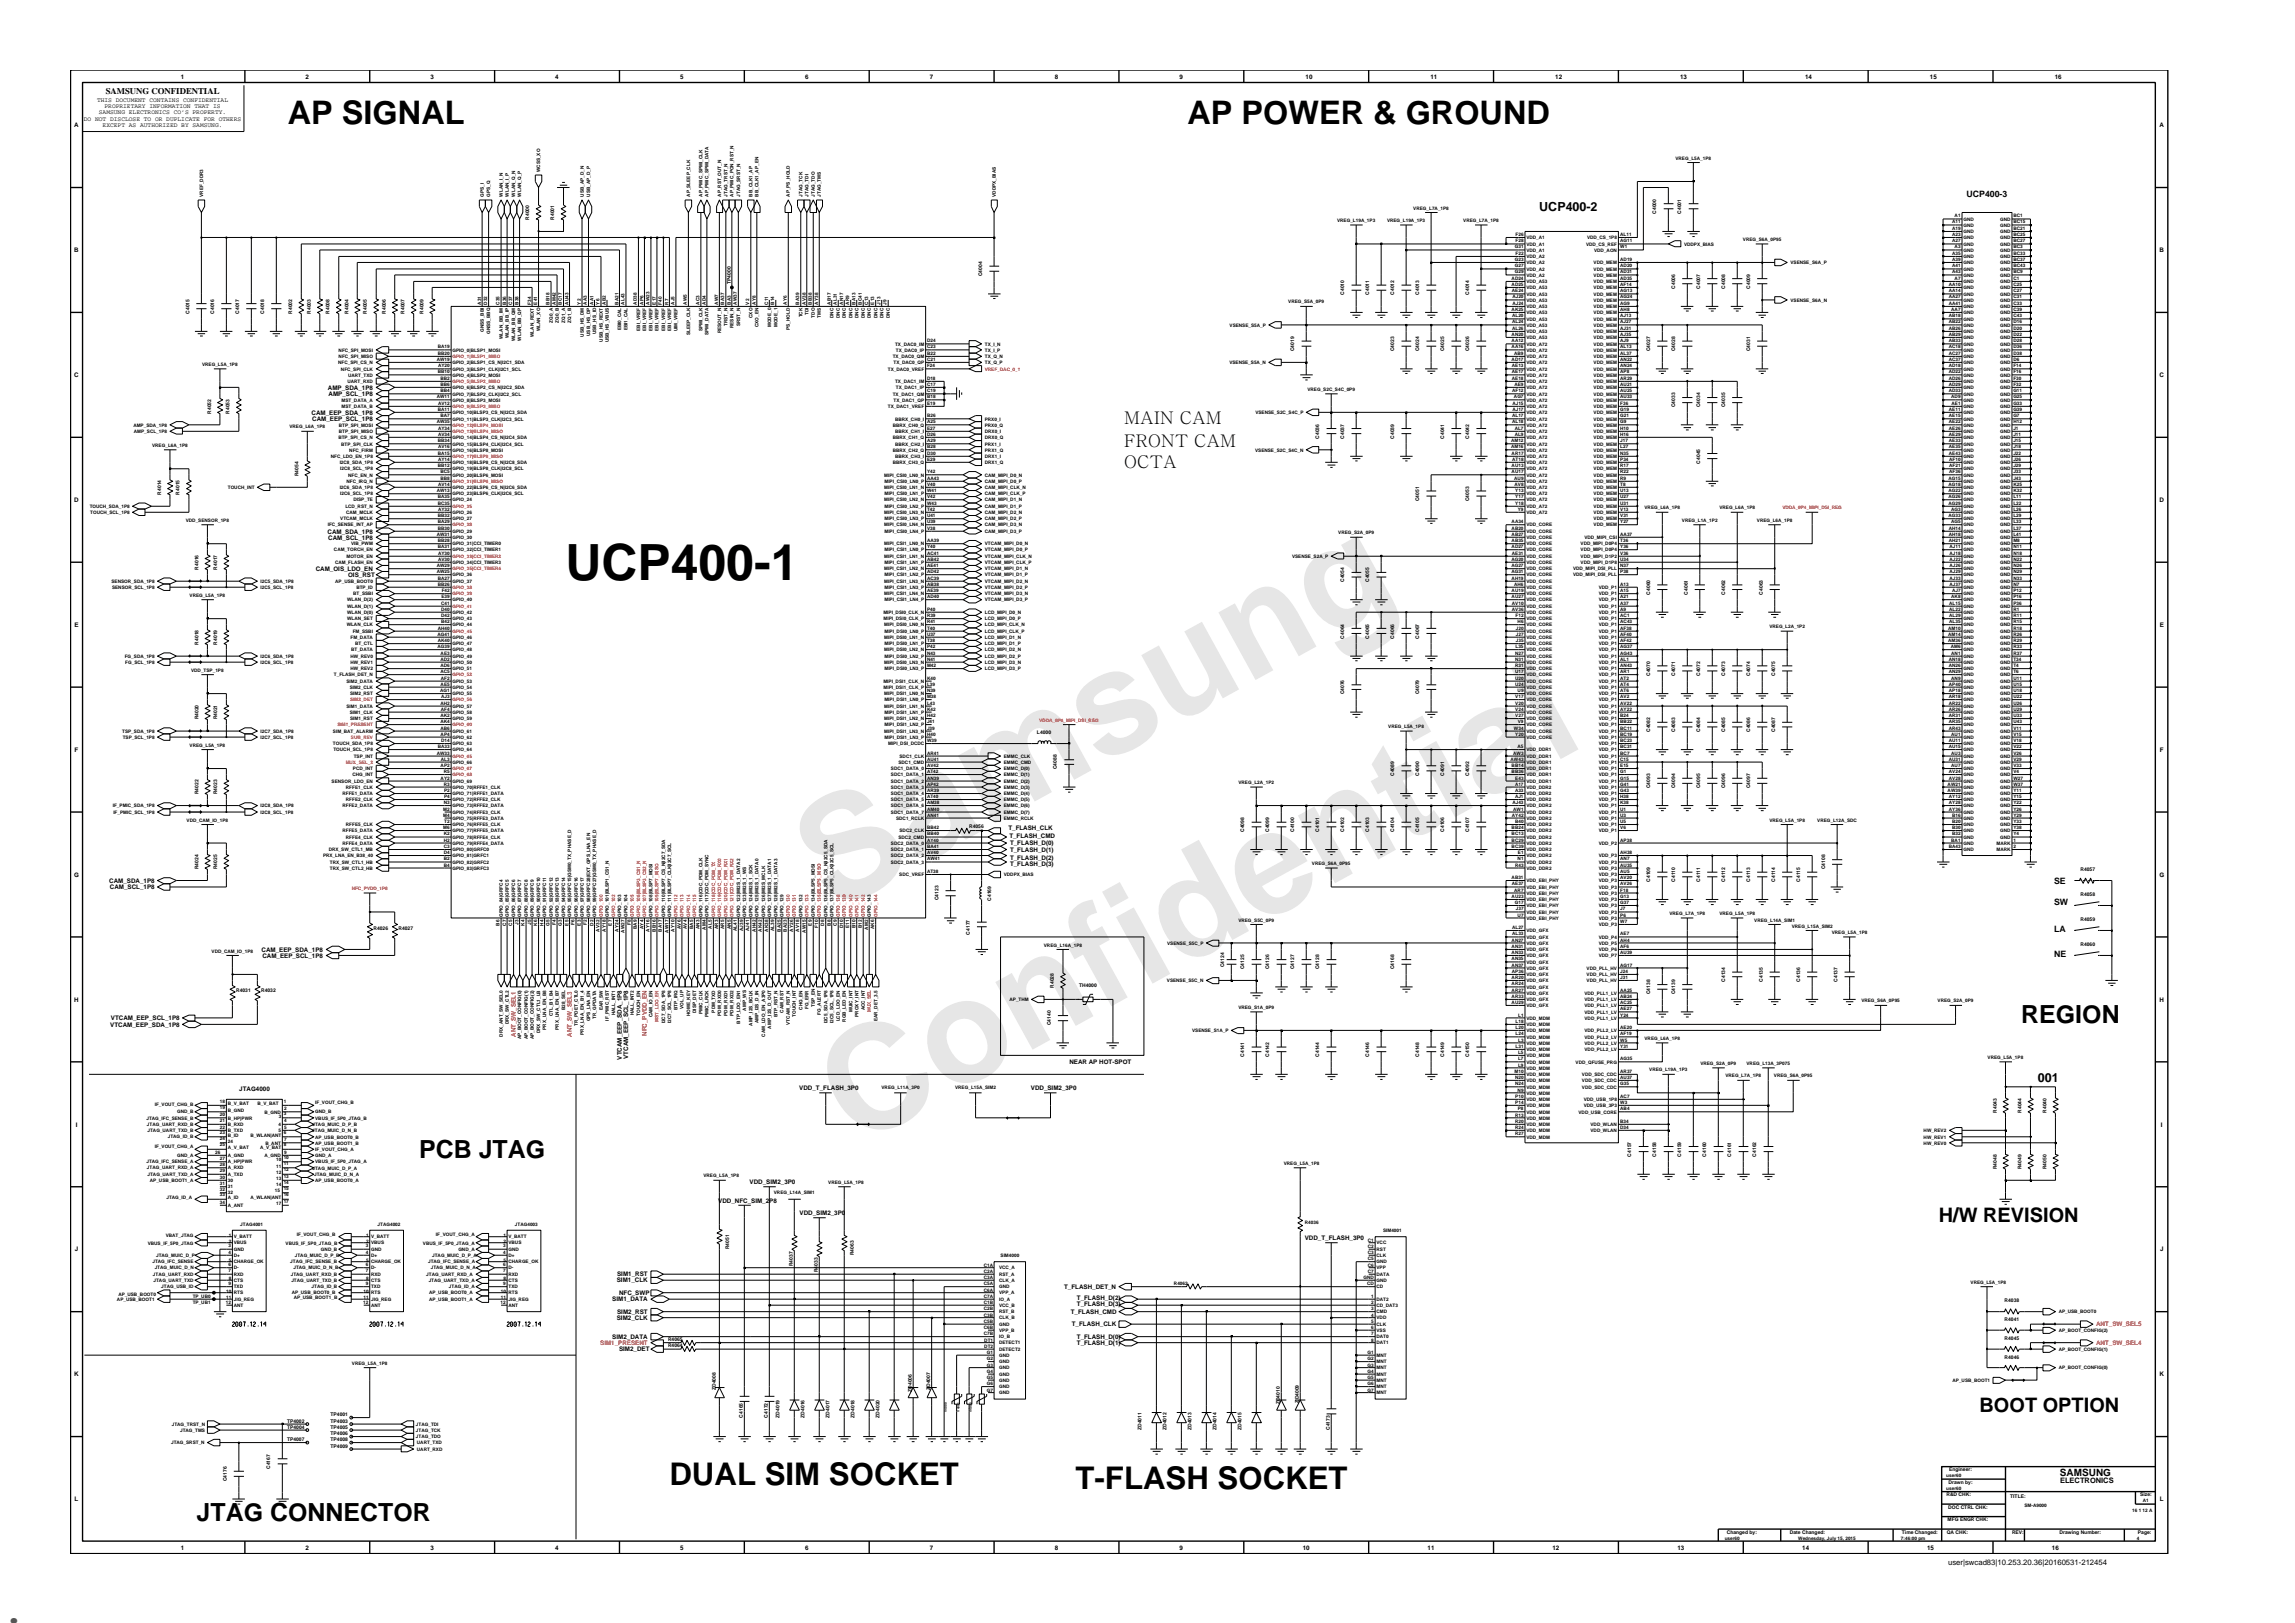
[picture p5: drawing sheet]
<svg xmlns="http://www.w3.org/2000/svg" width="420mm" height="297mm" viewBox="0 0 420 297" stroke-linecap="round" stroke-linejoin="round" font-family="sans-serif">
<defs><g id="words">
<g font-size="26.5" fill="#e6e6e6">
<text x="152.3" y="167.1" transform="rotate(-29 152.3 167.1)">Samsung</text>
<text x="156.6" y="209.9" transform="rotate(-29 156.6 209.9)">Confidential</text>
</g>
<text font-size="9.1" x="103.5" y="106.2">UCP400-1</text>
<text font-size="8.5" fill="#00f" x="0" y="297">.</text>
<g font-size="5.9">
<text x="52.7" y="22.8">AP SIGNAL</text>
<text x="217.4" y="22.8">AP POWER &amp; GROUND</text>
</g>
<g font-size="5.7">
<text x="122.6" y="271.7">DUAL SIM SOCKET</text>
<text x="196.9" y="272.6">T-FLASH SOCKET</text>
</g>
<g font-size="4.6">
<text x="370" y="187.2">REGION</text>
<text x="76.7" y="212">PCB JTAG</text>
<text x="36" y="278.3">JTAG CONNECTOR</text>
</g>
<g font-size="3.7">
<text x="354.9" y="223.7">H/W REVISION</text>
<text x="362.4" y="258.5">BOOT OPTION</text>
</g>
<g font-size="3.2">
<text x="205.8" y="77.6">MAIN CAM</text>
<text x="205.8" y="81.8">FRONT CAM</text>
<text x="205.8" y="85.6">OCTA</text>
</g>
<g font-size="2.3">
<text x="281.8" y="38.6">UCP400-2</text>
<text x="373.1" y="198.1">001</text>
</g>
<text font-size="1.8" x="377.1" y="270.2">SAMSUNG</text>
<g font-size="1.6">
<text x="19.3" y="17.2">SAMSUNG CONFIDENTIAL</text>
<text x="360" y="36.1">UCP400-3</text>
<text x="376" y="161.7">SE</text>
<text x="376" y="165.7">SW</text>
<text x="376" y="170.6">LA</text>
<text x="376" y="175.2">NE</text>
</g>
<g font-size="1.4">
<text x="377.1" y="271.5">ELECTRONICS</text>
<text x="356.7" y="286.5">user|swcad83|10.253.20.36|20160531-212454</text>
</g>
<g font-size="1.1">
<text x="33.1" y="14.4">1</text>
<text x="55.9" y="14.4">2</text>
<text x="78.8" y="14.4">3</text>
<text x="101.7" y="14.4">4</text>
<text x="124.5" y="14.4">5</text>
<text x="147.4" y="14.4">6</text>
<text x="170.2" y="14.4">7</text>
<text x="193.1" y="14.4">8</text>
<text x="216" y="14.4">9</text>
<text x="239" y="14.4">10</text>
<text x="261.9" y="14.4">11</text>
<text x="284.7" y="14.4">12</text>
<text x="307.6" y="14.4">13</text>
<text x="330.5" y="14.4">14</text>
<text x="353.3" y="14.4">15</text>
<text x="376.2" y="14.4">16</text>
<text x="13.6" y="23.3">A</text>
<text x="15.4" y="22.1">DO NOT DISCLOSE TO OR DUPLICATE FOR OTHERS</text>
<text x="17.8" y="18.6">THIS DOCUMENT CONTAINS CONFIDENTIAL</text>
<text x="18.1" y="20.9">SAMSUNG ELECTRONICS CO’S PROPERTY.</text>
<text x="18.8" y="23.2">EXCEPT AS AUTHORIZED BY SAMSUNG.</text>
<text x="19.1" y="19.8">PROPRIETARY INFORMATION THAT IS</text>
<text x="395.4" y="23.3">A</text>
<text x="13.6" y="46.2">B</text>
<text x="395.4" y="46.2">B</text>
<text x="13.6" y="69">C</text>
<text x="60" y="71.3">AMP_SDA_1P8</text>
<text x="395.4" y="69">C</text>
<text x="57" y="75.9">CAM_EEP_SDA_1P8</text>
<text x="57.2" y="77.1">CAM_EEP_SCL_1P8</text>
<text x="60.2" y="72.5">AMP_SCL_1P8</text>
<text x="13.6" y="91.9">D</text>
<text x="395.4" y="91.9">D</text>
<text x="60" y="97.6">CAM_SDA_1P8</text>
<text x="60.1" y="98.7">CAM_SCL_1P8</text>
<text x="57.8" y="104.5">CAM_OIS_LDO_EN</text>
<text x="63.7" y="105.6">OIS_RST</text>
<text x="13.6" y="114.7">E</text>
<text x="395.4" y="114.7">E</text>
<text x="13.7" y="137.6">F</text>
<text x="395.4" y="137.6">F</text>
<text x="184.6" y="152">T_FLASH_CLK</text>
<text x="184.8" y="153.4">T_FLASH_CMD</text>
<text x="184.9" y="154.7">T_FLASH_D(0)</text>
<text x="184.9" y="155.9">T_FLASH_D(1)</text>
<text x="13.6" y="160.5">G</text>
<text x="20" y="161.6">CAM_SDA_1P8</text>
<text x="184.9" y="158.4">T_FLASH_D(3)</text>
<text x="184.9" y="157.3">T_FLASH_D(2)</text>
<text x="395.3" y="160.5">G</text>
<text x="20.1" y="162.8">CAM_SCL_1P8</text>
<text x="47.9" y="174.2">CAM_EEP_SDA_1P8</text>
<text x="48" y="175.3">CAM_EEP_SCL_1P8</text>
<text x="13.6" y="183.3">H</text>
<text x="395.4" y="183.3">H</text>
<text x="20.2" y="187.9">VTCAM_EEP_SDA_1P8</text>
<text x="20.3" y="186.7">VTCAM_EEP_SCL_1P8</text>
<text x="113.8" y="193.9" transform="rotate(-90 113.8 193.9)">VTCAM_EEP_SDA_1P8</text>
<text x="115" y="193.8" transform="rotate(-90 115 193.8)">VTCAM_EEP_SCL_1P8</text>
<text x="195.8" y="194.8">NEAR AP HOT-SPOT</text>
<text x="43.8" y="199.8">JTAG4000</text>
<text x="146.3" y="199.6">VDD_T_FLASH_3P0</text>
<text x="188.7" y="199.6">VDD_SIM2_3P0</text>
<text x="13.9" y="206.2">I</text>
<text x="395.6" y="206.2">I</text>
<text x="131.5" y="220.2">VDD_NFC_SIM_2P8</text>
<text x="137.2" y="216.8">VDD_SIM2_3P0</text>
<text x="146.4" y="222.4">VDD_SIM2_3P0</text>
<text x="238.9" y="227">VDD_T_FLASH_3P0</text>
<text x="13.7" y="229">J</text>
<text x="113" y="233.6">SIM1_RST</text>
<text x="395.5" y="229">J</text>
<text x="112.1" y="238.2">SIM1_DATA</text>
<text x="112.9" y="234.7">SIM1_CLK</text>
<text x="113.3" y="236.9">NFC_SWP</text>
<text x="194.8" y="235.9">T_FLASH_DET_N</text>
<text x="197.1" y="239">T_FLASH_D(3)</text>
<text x="197.1" y="237.9">T_FLASH_D(2)</text>
<text x="112.1" y="245">SIM2_DATA</text>
<text x="112.9" y="241.6">SIM2_CLK</text>
<text x="113" y="240.5">SIM2_RST</text>
<text x="196" y="240.5">T_FLASH_CMD</text>
<text x="196.2" y="242.6">T_FLASH_CLK</text>
<text x="197.1" y="245">T_FLASH_D(0)</text>
<text x="13.6" y="251.9">K</text>
<text x="113.3" y="247.3">SIM2_DET</text>
<text x="197.1" y="246.1">T_FLASH_D(1)</text>
<text x="395.4" y="251.9">K</text>
<text x="13.7" y="274.8">L</text>
<text x="395.4" y="274.8">L</text>
<text x="33.1" y="283.7">1</text>
<text x="55.9" y="283.7">2</text>
<text x="78.8" y="283.7">3</text>
<text x="101.7" y="283.7">4</text>
<text x="124.5" y="283.7">5</text>
<text x="147.4" y="283.7">6</text>
<text x="170.2" y="283.7">7</text>
<text x="193.1" y="283.7">8</text>
<text x="216" y="283.7">9</text>
<text x="238.5" y="283.7">10</text>
<text x="261.4" y="283.7">11</text>
<text x="284.2" y="283.7">12</text>
<text x="307.1" y="283.7">13</text>
<text x="329.9" y="283.7">14</text>
<text x="352.8" y="283.7">15</text>
<text x="375.7" y="283.7">16</text>
</g>
<g font-size="1.1" fill="#f00">
<text x="94.4" y="189.8" transform="rotate(-90 94.4 189.8)">ANT_SW_SEL1</text>
<text x="104.7" y="189.8" transform="rotate(-90 104.7 189.8)">ANT_SW_SEL3</text>
<text x="118.4" y="189.6" transform="rotate(-90 118.4 189.6)">NFC_PVDD_EN</text>
<text x="383.7" y="242.8">ANT_SW_SEL5</text>
<text x="109.9" y="246.1">SIM1_PRESENT</text>
<text x="383.8" y="246.1">ANT_SW_SEL4</text>
</g>
<g font-size=".9">
<text x="306.7" y="29.2">VREG_L5A_1P8</text>
<text x="98.9" y="31.5" transform="rotate(-90 98.9 31.5)">WCSS_XO</text>
<text x="37.2" y="36" transform="rotate(-90 37.2 36)">VREF_DDR3</text>
<text x="88.6" y="36" transform="rotate(-90 88.6 36)">GPS_I</text>
<text x="89.8" y="36" transform="rotate(-90 89.8 36)">GPS_Q</text>
<text x="92" y="36" transform="rotate(-90 92 36)">WLAN_I_N</text>
<text x="93.1" y="36" transform="rotate(-90 93.1 36)">WLAN_I_P</text>
<text x="94.3" y="36" transform="rotate(-90 94.3 36)">WLAN_Q_N</text>
<text x="95.4" y="36" transform="rotate(-90 95.4 36)">WLAN_Q_P</text>
<text x="96.9" y="40.2" transform="rotate(-90 96.9 40.2)">R4000</text>
<text x="101.5" y="40.2" transform="rotate(-90 101.5 40.2)">R4001</text>
<text x="106.9" y="36" transform="rotate(-90 106.9 36)">USB_AP_D_N</text>
<text x="108.1" y="36" transform="rotate(-90 108.1 36)">USB_AP_D_P</text>
<text x="126.3" y="36" transform="rotate(-90 126.3 36)">AP_SLEEP_CLK</text>
<text x="128.6" y="36" transform="rotate(-90 128.6 36)">AP_PMIC_SPMI_CLK</text>
<text x="129.7" y="36" transform="rotate(-90 129.7 36)">AP_PMIC_SPMI_DATA</text>
<text x="132" y="36" transform="rotate(-90 132 36)">AP_RST_OUT_N</text>
<text x="133.2" y="36" transform="rotate(-90 133.2 36)">JTAG_TRST_N</text>
<text x="134.3" y="36" transform="rotate(-90 134.3 36)">AP_PMIC_PON_RST_N</text>
<text x="135.5" y="36" transform="rotate(-90 135.5 36)">JTAG_SRST_N</text>
<text x="137.8" y="36" transform="rotate(-90 137.8 36)">BB_CLK1_AP</text>
<text x="138.9" y="36" transform="rotate(-90 138.9 36)">BB_CLK1_AP_EN</text>
<text x="144.6" y="36" transform="rotate(-90 144.6 36)">AP_PS_HOLD</text>
<text x="146.9" y="36" transform="rotate(-90 146.9 36)">JTAG_TCK</text>
<text x="148" y="36" transform="rotate(-90 148 36)">JTAG_TDI</text>
<text x="149.2" y="36" transform="rotate(-90 149.2 36)">JTAG_TDO</text>
<text x="150.3" y="36" transform="rotate(-90 150.3 36)">JTAG_TMS</text>
<text x="182.3" y="36" transform="rotate(-90 182.3 36)">VDDPX_BIAS</text>
<text x="244.8" y="40.6">VREG_L19A_1P3</text>
<text x="253.9" y="40.6">VREG_L19A_1P3</text>
<text x="258.7" y="38.4">VREG_L7A_1P8</text>
<text x="267.9" y="40.6">VREG_L7A_1P8</text>
<text x="303.2" y="39.1" transform="rotate(-90 303.2 39.1)">C4000</text>
<text x="307.8" y="39.1" transform="rotate(-90 307.8 39.1)">C4001</text>
<text x="357.4" y="40.9">A11</text>
<text x="357.8" y="39.8">A1</text>
<text x="359.5" y="40.4">GND</text>
<text x="359.5" y="41.5">GND</text>
<text x="366.2" y="40.4">GND</text>
<text x="366.2" y="41.5">GND</text>
<text x="368.6" y="39.8">BC1</text>
<text x="368.6" y="40.9">BC15</text>
<text x="277.3" y="47.8">G23</text>
<text x="277.3" y="45.5">G31</text>
<text x="277.5" y="46.7">F22</text>
<text x="277.5" y="43.2">F26</text>
<text x="277.5" y="44.4">F28</text>
<text x="279.4" y="46.1">VDD_A1</text>
<text x="279.4" y="47.2">VDD_A2</text>
<text x="279.4" y="43.8">VDD_A1</text>
<text x="279.4" y="45">VDD_A1</text>
<text x="290.4" y="45">VDD_CS_REF</text>
<text x="290.6" y="43.8">VDD_CS_1P8</text>
<text x="291.8" y="46.1">VDD_AON</text>
<text x="296.6" y="47.8">AD19</text>
<text x="296.6" y="44.4">AG11</text>
<text x="296.6" y="43.2">AL11</text>
<text x="296.6" y="45.5">W1</text>
<text x="308.3" y="45">VDDPX_BIAS</text>
<text x="319.1" y="44.1">VREG_S6A_0P95</text>
<text x="357.4" y="42.1">A19</text>
<text x="357.4" y="43.2">A23</text>
<text x="357.4" y="44.4">A27</text>
<text x="357.4" y="46.7">A35</text>
<text x="357.4" y="47.8">A39</text>
<text x="357.8" y="45.5">A3</text>
<text x="359.5" y="42.7">GND</text>
<text x="359.5" y="43.8">GND</text>
<text x="359.5" y="45">GND</text>
<text x="359.5" y="46.1">GND</text>
<text x="359.5" y="47.2">GND</text>
<text x="366.2" y="45">GND</text>
<text x="366.2" y="46.1">GND</text>
<text x="366.2" y="47.2">GND</text>
<text x="366.2" y="42.7">GND</text>
<text x="366.2" y="43.8">GND</text>
<text x="368.6" y="44.4">BC27</text>
<text x="368.6" y="45.5">BC3</text>
<text x="368.6" y="46.7">BC33</text>
<text x="368.6" y="47.8">BC37</text>
<text x="368.6" y="42.1">BC21</text>
<text x="368.6" y="43.2">BC25</text>
<text x="133.8" y="52" transform="rotate(-90 133.8 52)">TP4000</text>
<text x="179.8" y="50.6" transform="rotate(-90 179.8 50.6)">C4004</text>
<text x="246.1" y="54" transform="rotate(-90 246.1 54)">C4010</text>
<text x="250.7" y="54" transform="rotate(-90 250.7 54)">C4011</text>
<text x="255.2" y="54" transform="rotate(-90 255.2 54)">C4012</text>
<text x="259.8" y="54" transform="rotate(-90 259.8 54)">C4013</text>
<text x="268.9" y="54" transform="rotate(-90 268.9 54)">C4014</text>
<text x="276.7" y="51.2">AD24</text>
<text x="276.7" y="52.3">AD25</text>
<text x="276.8" y="53.5">AE24</text>
<text x="277.3" y="48.9">G27</text>
<text x="277.3" y="50">G29</text>
<text x="279.4" y="51.8">VDD_A53</text>
<text x="279.4" y="52.9">VDD_A53</text>
<text x="279.4" y="48.3">VDD_A2</text>
<text x="279.4" y="49.5">VDD_A2</text>
<text x="279.4" y="50.6">VDD_A2</text>
<text x="291.8" y="48.3">VDD_MEM</text>
<text x="291.8" y="49.5">VDD_MEM</text>
<text x="291.8" y="52.9">VDD_MEM</text>
<text x="291.8" y="50.6">VDD_MEM</text>
<text x="291.8" y="51.8">VDD_MEM</text>
<text x="296.6" y="48.9">AD20</text>
<text x="296.6" y="52.3">AF14</text>
<text x="296.6" y="50">AD31</text>
<text x="296.6" y="51.2">AD35</text>
<text x="296.6" y="53.5">AG13</text>
<text x="306.7" y="52.9" transform="rotate(-90 306.7 52.9)">C4006</text>
<text x="311.3" y="52.9" transform="rotate(-90 311.3 52.9)">C4007</text>
<text x="315.8" y="52.9" transform="rotate(-90 315.8 52.9)">C4008</text>
<text x="320.4" y="52.9" transform="rotate(-90 320.4 52.9)">C4009</text>
<text x="327.8" y="48.3">VSENSE_S6A_P</text>
<text x="356.8" y="52.3">AA10</text>
<text x="356.8" y="53.5">AA14</text>
<text x="357.4" y="48.9">A41</text>
<text x="357.4" y="50">A43</text>
<text x="357.8" y="51.2">A7</text>
<text x="359.5" y="51.8">GND</text>
<text x="359.5" y="52.9">GND</text>
<text x="359.5" y="48.3">GND</text>
<text x="359.5" y="49.5">GND</text>
<text x="359.5" y="50.6">GND</text>
<text x="366.2" y="48.3">GND</text>
<text x="366.2" y="49.5">GND</text>
<text x="366.2" y="50.6">GND</text>
<text x="366.2" y="51.8">GND</text>
<text x="366.2" y="52.9">GND</text>
<text x="368.6" y="53.5">C27</text>
<text x="368.6" y="48.9">BC43</text>
<text x="368.6" y="50">BC9</text>
<text x="368.6" y="51.2">C1</text>
<text x="368.6" y="52.3">C25</text>
<text x="34.7" y="57.4" transform="rotate(-90 34.7 57.4)">C4015</text>
<text x="39.2" y="57.4" transform="rotate(-90 39.2 57.4)">C4016</text>
<text x="43.8" y="57.4" transform="rotate(-90 43.8 57.4)">C4017</text>
<text x="48.4" y="57.4" transform="rotate(-90 48.4 57.4)">C4018</text>
<text x="53.5" y="57.4" transform="rotate(-90 53.5 57.4)">R4002</text>
<text x="56.9" y="57.4" transform="rotate(-90 56.9 57.4)">R4003</text>
<text x="60.3" y="57.4" transform="rotate(-90 60.3 57.4)">R4008</text>
<text x="63.8" y="57.4" transform="rotate(-90 63.8 57.4)">R4004</text>
<text x="67.2" y="57.4" transform="rotate(-90 67.2 57.4)">R4005</text>
<text x="70.6" y="57.4" transform="rotate(-90 70.6 57.4)">R4006</text>
<text x="74" y="57.4" transform="rotate(-90 74 57.4)">R4007</text>
<text x="77.5" y="57.4" transform="rotate(-90 77.5 57.4)">R4009</text>
<text x="88.1" y="55.7" transform="rotate(-90 88.1 55.7)">A31</text>
<text x="89.2" y="55.7" transform="rotate(-90 89.2 55.7)">D32</text>
<text x="91.5" y="55.7" transform="rotate(-90 91.5 55.7)">C35</text>
<text x="92.6" y="55.7" transform="rotate(-90 92.6 55.7)">B36</text>
<text x="93.7" y="55.7" transform="rotate(-90 93.7 55.7)">C37</text>
<text x="94.9" y="55.7" transform="rotate(-90 94.9 55.7)">B38</text>
<text x="97.2" y="55.7" transform="rotate(-90 97.2 55.7)">F34</text>
<text x="98.3" y="55.7" transform="rotate(-90 98.3 55.7)">E41</text>
<text x="100.6" y="55.7" transform="rotate(-90 100.6 55.7)">BB18</text>
<text x="101.2" y="59.1" transform="rotate(-90 101.2 59.1)">ZQ0_A</text>
<text x="101.8" y="55.7" transform="rotate(-90 101.8 55.7)">AM42</text>
<text x="102.3" y="59.1" transform="rotate(-90 102.3 59.1)">ZQ0_B</text>
<text x="102.9" y="55.7" transform="rotate(-90 102.9 55.7)">BC17</text>
<text x="103.5" y="59.1" transform="rotate(-90 103.5 59.1)">ZQ1_A</text>
<text x="104.1" y="55.7" transform="rotate(-90 104.1 55.7)">AU43</text>
<text x="104.6" y="59.1" transform="rotate(-90 104.6 59.1)">ZQ1_B</text>
<text x="106.4" y="55.7" transform="rotate(-90 106.4 55.7)">Y2</text>
<text x="107.5" y="55.7" transform="rotate(-90 107.5 55.7)">AA3</text>
<text x="108.6" y="55.7" transform="rotate(-90 108.6 55.7)">AA1</text>
<text x="109.7" y="55.7" transform="rotate(-90 109.7 55.7)">Y6</text>
<text x="110.9" y="55.7" transform="rotate(-90 110.9 55.7)">AB2</text>
<text x="113.2" y="55.7" transform="rotate(-90 113.2 55.7)">BA21</text>
<text x="114.3" y="55.7" transform="rotate(-90 114.3 55.7)">AL43</text>
<text x="116.6" y="55.7" transform="rotate(-90 116.6 55.7)">AD38</text>
<text x="117.8" y="55.7" transform="rotate(-90 117.8 55.7)">AP6</text>
<text x="118.9" y="55.7" transform="rotate(-90 118.9 55.7)">AW23</text>
<text x="120.1" y="55.7" transform="rotate(-90 120.1 55.7)">E17</text>
<text x="121.2" y="55.7" transform="rotate(-90 121.2 55.7)">F40</text>
<text x="122.4" y="55.7" transform="rotate(-90 122.4 55.7)">R7</text>
<text x="123.5" y="55.7" transform="rotate(-90 123.5 55.7)">AJ5</text>
<text x="125.7" y="55.7" transform="rotate(-90 125.7 55.7)">AW5</text>
<text x="128" y="55.7" transform="rotate(-90 128 55.7)">AC3</text>
<text x="129.2" y="55.7" transform="rotate(-90 129.2 55.7)">AD4</text>
<text x="131.5" y="55.7" transform="rotate(-90 131.5 55.7)">AW7</text>
<text x="132.6" y="55.7" transform="rotate(-90 132.6 55.7)">BA37</text>
<text x="133.2" y="59.7" transform="rotate(-90 133.2 59.7)">TRST_N</text>
<text x="133.8" y="55.7" transform="rotate(-90 133.8 55.7)">BA3</text>
<text x="134.9" y="55.7" transform="rotate(-90 134.9 55.7)">AW37</text>
<text x="135.5" y="59.7" transform="rotate(-90 135.5 59.7)">SRST_N</text>
<text x="137.2" y="55.7" transform="rotate(-90 137.2 55.7)">V2</text>
<text x="137.8" y="58.2" transform="rotate(-90 137.8 58.2)">CXO</text>
<text x="138.4" y="55.7" transform="rotate(-90 138.4 55.7)">AY8</text>
<text x="138.9" y="59.9" transform="rotate(-90 138.9 59.9)">CXO_EN</text>
<text x="140.6" y="55.7" transform="rotate(-90 140.6 55.7)">C11</text>
<text x="141.2" y="59.9" transform="rotate(-90 141.2 59.9)">MODE_0</text>
<text x="141.7" y="55.7" transform="rotate(-90 141.7 55.7)">B14</text>
<text x="142.3" y="59.9" transform="rotate(-90 142.3 59.9)">MODE_1</text>
<text x="144" y="55.7" transform="rotate(-90 144 55.7)">AY6</text>
<text x="146.3" y="55.7" transform="rotate(-90 146.3 55.7)">BA39</text>
<text x="146.9" y="58.1" transform="rotate(-90 146.9 58.1)">TCK</text>
<text x="147.5" y="55.7" transform="rotate(-90 147.5 55.7)">AV38</text>
<text x="148" y="57.7" transform="rotate(-90 148 57.7)">TDI</text>
<text x="148.6" y="55.7" transform="rotate(-90 148.6 55.7)">BB38</text>
<text x="149.2" y="58.1" transform="rotate(-90 149.2 58.1)">TDO</text>
<text x="149.8" y="55.7" transform="rotate(-90 149.8 55.7)">AY38</text>
<text x="150.3" y="58.1" transform="rotate(-90 150.3 58.1)">TMS</text>
<text x="152.1" y="55.7" transform="rotate(-90 152.1 55.7)">AB17</text>
<text x="152.6" y="58.2" transform="rotate(-90 152.6 58.2)">DNC</text>
<text x="153.2" y="55.7" transform="rotate(-90 153.2 55.7)">AL31</text>
<text x="153.8" y="58.2" transform="rotate(-90 153.8 58.2)">DNC</text>
<text x="154.4" y="55.7" transform="rotate(-90 154.4 55.7)">AN17</text>
<text x="154.9" y="58.2" transform="rotate(-90 154.9 58.2)">DNC</text>
<text x="155.5" y="55.7" transform="rotate(-90 155.5 55.7)">AR9</text>
<text x="156.1" y="58.2" transform="rotate(-90 156.1 58.2)">DNC</text>
<text x="156.6" y="55.7" transform="rotate(-90 156.6 55.7)">BA13</text>
<text x="157.2" y="58.2" transform="rotate(-90 157.2 58.2)">DNC</text>
<text x="157.8" y="55.7" transform="rotate(-90 157.8 55.7)">BC41</text>
<text x="158.3" y="58.2" transform="rotate(-90 158.3 58.2)">DNC</text>
<text x="158.9" y="55.7" transform="rotate(-90 158.9 55.7)">C13</text>
<text x="159.4" y="58.2" transform="rotate(-90 159.4 58.2)">DNC</text>
<text x="160" y="55.7" transform="rotate(-90 160 55.7)">E13</text>
<text x="160.6" y="58.2" transform="rotate(-90 160.6 58.2)">DNC</text>
<text x="161.2" y="55.7" transform="rotate(-90 161.2 55.7)">J13</text>
<text x="161.7" y="58.2" transform="rotate(-90 161.7 58.2)">DNC</text>
<text x="162.3" y="55.7" transform="rotate(-90 162.3 55.7)">J9</text>
<text x="162.9" y="58.2" transform="rotate(-90 162.9 58.2)">DNC</text>
<text x="225.1" y="59.8">VSENSE_S5A_P</text>
<text x="235.9" y="55.5">VREG_S5A_0P9</text>
<text x="276.7" y="56.9">AK25</text>
<text x="276.8" y="58.1">AL20</text>
<text x="276.8" y="59.2">AL24</text>
<text x="276.9" y="54.6">AJ20</text>
<text x="276.9" y="55.8">AJ24</text>
<text x="279.4" y="54.1">VDD_A53</text>
<text x="279.4" y="58.7">VDD_A53</text>
<text x="279.4" y="59.8">VDD_A53</text>
<text x="279.4" y="55.2">VDD_A53</text>
<text x="279.4" y="56.4">VDD_A53</text>
<text x="279.4" y="57.5">VDD_A53</text>
<text x="291.8" y="55.2">VDD_MEM</text>
<text x="291.8" y="56.4">VDD_MEM</text>
<text x="291.8" y="54.1">VDD_MEM</text>
<text x="291.8" y="57.5">VDD_MEM</text>
<text x="291.8" y="58.7">VDD_MEM</text>
<text x="291.8" y="59.8">VDD_MEM</text>
<text x="296.6" y="54.6">AG24</text>
<text x="296.6" y="55.8">AG9</text>
<text x="296.6" y="56.9">AH8</text>
<text x="296.6" y="58.1">AJ13</text>
<text x="296.6" y="59.2">AJ27</text>
<text x="327.8" y="55.2">VSENSE_S6A_N</text>
<text x="356.8" y="54.6">AA27</text>
<text x="356.8" y="55.8">AA41</text>
<text x="356.8" y="58.1">AB18</text>
<text x="356.8" y="59.2">AB22</text>
<text x="357.2" y="56.9">AA7</text>
<text x="359.5" y="54.1">GND</text>
<text x="359.5" y="55.2">GND</text>
<text x="359.5" y="56.4">GND</text>
<text x="359.5" y="57.5">GND</text>
<text x="359.5" y="58.7">GND</text>
<text x="359.5" y="59.8">GND</text>
<text x="366.2" y="54.1">GND</text>
<text x="366.2" y="55.2">GND</text>
<text x="366.2" y="56.4">GND</text>
<text x="366.2" y="57.5">GND</text>
<text x="366.2" y="58.7">GND</text>
<text x="366.2" y="59.8">GND</text>
<text x="368.6" y="54.6">C31</text>
<text x="368.6" y="55.8">C33</text>
<text x="368.6" y="56.9">C39</text>
<text x="368.6" y="58.1">C43</text>
<text x="368.6" y="59.2">D16</text>
<text x="62" y="64.3">NFC_SPI_MOSI</text>
<text x="62" y="65.5">NFC_SPI_MISO</text>
<text x="80.1" y="63.8">BA19</text>
<text x="80.1" y="64.9">BB20</text>
<text x="82.8" y="64.3">GPIO_0|BLSP1_MOSI</text>
<text x="88.6" y="60.7" transform="rotate(-90 88.6 60.7)">GNSS_BBI</text>
<text x="89.8" y="61.1" transform="rotate(-90 89.8 61.1)">GNSS_BBQ</text>
<text x="92" y="62" transform="rotate(-90 92 62)">WLAN_BB_IM</text>
<text x="93.1" y="61.9" transform="rotate(-90 93.1 61.9)">WLAN_BB_IP</text>
<text x="94.3" y="62.5" transform="rotate(-90 94.3 62.5)">WLAN_BB_QM</text>
<text x="95.4" y="62.3" transform="rotate(-90 95.4 62.3)">WLAN_BB_QP</text>
<text x="97.7" y="61.7" transform="rotate(-90 97.7 61.7)">WLAN_REXT</text>
<text x="98.9" y="60.6" transform="rotate(-90 98.9 60.6)">WLAN_XO</text>
<text x="106.9" y="61.6" transform="rotate(-90 106.9 61.6)">USB_HS_DM</text>
<text x="108.1" y="61.5" transform="rotate(-90 108.1 61.5)">USB_HS_DP</text>
<text x="109.2" y="61.1" transform="rotate(-90 109.2 61.1)">USB_HS_ID</text>
<text x="110.3" y="62.6" transform="rotate(-90 110.3 62.6)">USB_HS_REXT</text>
<text x="111.4" y="62.7" transform="rotate(-90 111.4 62.7)">USB_HS_VBUS</text>
<text x="113.7" y="60.5" transform="rotate(-90 113.7 60.5)">EBI0_CAL</text>
<text x="114.9" y="60.5" transform="rotate(-90 114.9 60.5)">EBI1_CAL</text>
<text x="117.2" y="60.5" transform="rotate(-90 117.2 60.5)">EBI_VREF</text>
<text x="118.3" y="60.5" transform="rotate(-90 118.3 60.5)">EBI_VREF</text>
<text x="119.5" y="60.5" transform="rotate(-90 119.5 60.5)">EBI_VREF</text>
<text x="120.6" y="60.5" transform="rotate(-90 120.6 60.5)">EBI_VREF</text>
<text x="121.8" y="60.5" transform="rotate(-90 121.8 60.5)">EBI_VREF</text>
<text x="122.9" y="60.5" transform="rotate(-90 122.9 60.5)">EBI_VREF</text>
<text x="124.1" y="60.7" transform="rotate(-90 124.1 60.7)">UIM_VREF</text>
<text x="126.3" y="61.4" transform="rotate(-90 126.3 61.4)">SLEEP_CLK</text>
<text x="128.6" y="60.7" transform="rotate(-90 128.6 60.7)">SPMI_CLK</text>
<text x="129.7" y="61.3" transform="rotate(-90 129.7 61.3)">SPMI_DATA</text>
<text x="132" y="61" transform="rotate(-90 132 61)">RESOUT_N</text>
<text x="134.3" y="60" transform="rotate(-90 134.3 60)">RESIN_N</text>
<text x="144.6" y="60.4" transform="rotate(-90 144.6 60.4)">PS_HOLD</text>
<text x="163.4" y="65.5">TX_DAC0_QM</text>
<text x="163.9" y="63.2">TX_DAC0_IM</text>
<text x="164" y="64.3">TX_DAC0_IP</text>
<text x="169.7" y="62.7">D24</text>
<text x="169.7" y="63.8">C23</text>
<text x="169.7" y="64.9">B22</text>
<text x="180.3" y="65.5">TX_Q_N</text>
<text x="180.3" y="63.2">TX_I_N</text>
<text x="180.3" y="64.3">TX_I_P</text>
<text x="236.9" y="64.3" transform="rotate(-90 236.9 64.3)">C4019</text>
<text x="255.2" y="64.3" transform="rotate(-90 255.2 64.3)">C4023</text>
<text x="259.8" y="64.3" transform="rotate(-90 259.8 64.3)">C4024</text>
<text x="264.4" y="64.3" transform="rotate(-90 264.4 64.3)">C4025</text>
<text x="268.9" y="64.3" transform="rotate(-90 268.9 64.3)">C4026</text>
<text x="276.7" y="62.7">AA12</text>
<text x="276.7" y="63.8">AA16</text>
<text x="276.7" y="61.5">AN20</text>
<text x="276.8" y="60.4">AL26</text>
<text x="277.2" y="64.9">AB9</text>
<text x="279.4" y="65.5">VDD_A72</text>
<text x="279.4" y="63.2">VDD_A72</text>
<text x="279.4" y="64.3">VDD_A72</text>
<text x="279.4" y="62.1">VDD_A53</text>
<text x="279.4" y="61">VDD_A53</text>
<text x="291.8" y="65.5">VDD_MEM</text>
<text x="291.8" y="64.3">VDD_MEM</text>
<text x="291.8" y="61">VDD_MEM</text>
<text x="291.8" y="62.1">VDD_MEM</text>
<text x="291.8" y="63.2">VDD_MEM</text>
<text x="296.6" y="62.7">AJ9</text>
<text x="296.6" y="64.9">AL37</text>
<text x="296.6" y="63.8">AL13</text>
<text x="296.6" y="60.4">AJ31</text>
<text x="296.6" y="61.5">AJ35</text>
<text x="302.1" y="64.3" transform="rotate(-90 302.1 64.3)">C4027</text>
<text x="306.7" y="64.3" transform="rotate(-90 306.7 64.3)">C4028</text>
<text x="320.4" y="64.3" transform="rotate(-90 320.4 64.3)">C4031</text>
<text x="356.8" y="60.4">AB26</text>
<text x="356.8" y="61.5">AB29</text>
<text x="356.8" y="62.7">AB33</text>
<text x="356.8" y="63.8">AC18</text>
<text x="356.8" y="64.9">AC27</text>
<text x="359.5" y="61">GND</text>
<text x="359.5" y="62.1">GND</text>
<text x="359.5" y="63.2">GND</text>
<text x="359.5" y="64.3">GND</text>
<text x="359.5" y="65.5">GND</text>
<text x="366.2" y="63.2">GND</text>
<text x="366.2" y="64.3">GND</text>
<text x="366.2" y="65.5">GND</text>
<text x="366.2" y="61">GND</text>
<text x="366.2" y="62.1">GND</text>
<text x="368.6" y="62.7">D28</text>
<text x="368.6" y="63.8">D36</text>
<text x="368.6" y="64.9">D38</text>
<text x="368.6" y="60.4">D20</text>
<text x="368.6" y="61.5">D22</text>
<text x="37" y="67">VREG_L5A_1P8</text>
<text x="61.9" y="66.6">NFC_SPI_CS_N</text>
<text x="62.4" y="67.8">NFC_SPI_CLK</text>
<text x="63.6" y="70.1">UART_RXD</text>
<text x="63.7" y="68.9">UART_TXD</text>
<text x="80" y="66">AW19</text>
<text x="80.1" y="68.3">BB10</text>
<text x="80.2" y="67.2">AY20</text>
<text x="80.6" y="70.6">BB6</text>
<text x="80.6" y="71.8">BB4</text>
<text x="80.6" y="69.5">BB2</text>
<text x="82.8" y="71.2">GPIO_6|BLSP2_CS_N|I2C2_SDA</text>
<text x="82.8" y="68.9">GPIO_4|BLSP2_MOSI</text>
<text x="82.8" y="67.8">GPIO_3|BLSP1_CLK|I2C1_SCL</text>
<text x="82.8" y="66.6">GPIO_2|BLSP1_CS_N|I2C1_SDA</text>
<text x="162.5" y="67.8">TX_DAC0_VREF</text>
<text x="163.6" y="66.6">TX_DAC0_QP</text>
<text x="163.9" y="70.1">TX_DAC1_IM</text>
<text x="164" y="71.2">TX_DAC1_IP</text>
<text x="169.7" y="69.5">D18</text>
<text x="169.7" y="70.6">C17</text>
<text x="169.7" y="71.8">C19</text>
<text x="169.7" y="66">C21</text>
<text x="169.7" y="67.2">F24</text>
<text x="180.3" y="66.6">TX_Q_P</text>
<text x="225.1" y="66.6">VSENSE_S5A_N</text>
<text x="239.4" y="71.5">VREG_S2C_S4C_0P9</text>
<text x="276.7" y="66">AD17</text>
<text x="276.8" y="67.2">AE13</text>
<text x="276.8" y="68.3">AE17</text>
<text x="276.8" y="69.5">AE18</text>
<text x="276.8" y="71.8">AF12</text>
<text x="277.3" y="70.6">AE9</text>
<text x="279.4" y="71.2">VDD_A72</text>
<text x="279.4" y="67.8">VDD_A72</text>
<text x="279.4" y="68.9">VDD_A72</text>
<text x="279.4" y="70.1">VDD_A72</text>
<text x="279.4" y="66.6">VDD_A72</text>
<text x="291.8" y="66.6">VDD_MEM</text>
<text x="291.8" y="67.8">VDD_MEM</text>
<text x="291.8" y="70.1">VDD_MEM</text>
<text x="291.8" y="68.9">VDD_MEM</text>
<text x="291.8" y="71.2">VDD_MEM</text>
<text x="296.6" y="66">AN22</text>
<text x="296.6" y="67.2">AN24</text>
<text x="296.6" y="69.5">AR29</text>
<text x="296.6" y="68.3">AP8</text>
<text x="296.6" y="71.8">AU25</text>
<text x="296.6" y="70.6">AU21</text>
<text x="356.8" y="69.5">AD26</text>
<text x="356.8" y="70.6">AD29</text>
<text x="356.8" y="71.8">AD33</text>
<text x="356.8" y="66">AC37</text>
<text x="356.8" y="67.2">AD18</text>
<text x="356.8" y="68.3">AD22</text>
<text x="359.5" y="70.1">GND</text>
<text x="359.5" y="71.2">GND</text>
<text x="359.5" y="66.6">GND</text>
<text x="359.5" y="67.8">GND</text>
<text x="359.5" y="68.9">GND</text>
<text x="366.2" y="66.6">GND</text>
<text x="366.2" y="67.8">GND</text>
<text x="366.2" y="68.9">GND</text>
<text x="366.2" y="70.1">GND</text>
<text x="366.2" y="71.2">GND</text>
<text x="368.6" y="71.8">G11</text>
<text x="368.6" y="66">D6</text>
<text x="368.6" y="67.2">F14</text>
<text x="368.6" y="68.3">F16</text>
<text x="368.6" y="69.5">F30</text>
<text x="368.6" y="70.6">F32</text>
<text x="38.6" y="75.7" transform="rotate(-90 38.6 75.7)">R4052</text>
<text x="42" y="75.7" transform="rotate(-90 42 75.7)">R4053</text>
<text x="62.5" y="73.5">MST_DATA_A</text>
<text x="62.5" y="74.7">MST_DATA_B</text>
<text x="80" y="77.5">AW35</text>
<text x="80" y="72.9">AW11</text>
<text x="80.1" y="75.2">BA11</text>
<text x="80.2" y="74.1">AV12</text>
<text x="80.6" y="76.4">BA7</text>
<text x="82.8" y="72.4">GPIO_7|BLSP2_CLK|I2C2_SCL</text>
<text x="82.8" y="77">GPIO_11|BLSP3_CLK|I2C3_SCL</text>
<text x="82.8" y="75.8">GPIO_10|BLSP3_CS_N|I2C3_SDA</text>
<text x="82.8" y="73.5">GPIO_8|BLSP3_MOSI</text>
<text x="162.5" y="74.7">TX_DAC1_VREF</text>
<text x="163.4" y="72.4">TX_DAC1_QM</text>
<text x="163.6" y="73.5">TX_DAC1_QP</text>
<text x="163.9" y="77">BBRX_CH0_I</text>
<text x="169.7" y="72.9">B18</text>
<text x="169.7" y="74.1">E19</text>
<text x="169.7" y="76.4">B26</text>
<text x="169.7" y="77.5">A25</text>
<text x="180.3" y="77">PRX0_I</text>
<text x="229.8" y="75.8">VSENSE_S2C_S4C_P</text>
<text x="276.8" y="76.4">AL17</text>
<text x="276.8" y="77.5">AL18</text>
<text x="276.9" y="74.1">AJ15</text>
<text x="276.9" y="75.2">AJ17</text>
<text x="277.2" y="72.9">AG7</text>
<text x="279.4" y="72.4">VDD_A72</text>
<text x="279.4" y="73.5">VDD_A72</text>
<text x="279.4" y="74.7">VDD_A72</text>
<text x="279.4" y="75.8">VDD_A72</text>
<text x="279.4" y="77">VDD_A72</text>
<text x="291.8" y="72.4">VDD_MEM</text>
<text x="291.8" y="75.8">VDD_MEM</text>
<text x="291.8" y="77">VDD_MEM</text>
<text x="291.8" y="74.7">VDD_MEM</text>
<text x="291.8" y="73.5">VDD_MEM</text>
<text x="296.6" y="77.5">G9</text>
<text x="296.6" y="75.2">G19</text>
<text x="296.6" y="76.4">G21</text>
<text x="296.6" y="72.9">AU33</text>
<text x="296.6" y="74.1">F36</text>
<text x="306.7" y="74.5" transform="rotate(-90 306.7 74.5)">C4033</text>
<text x="311.3" y="74.5" transform="rotate(-90 311.3 74.5)">C4034</text>
<text x="315.8" y="74.5" transform="rotate(-90 315.8 74.5)">C4035</text>
<text x="356.8" y="75.2">AE11</text>
<text x="356.8" y="76.4">AE15</text>
<text x="356.8" y="77.5">AE22</text>
<text x="357.2" y="72.9">AD9</text>
<text x="357.3" y="74.1">AE1</text>
<text x="359.5" y="72.4">GND</text>
<text x="359.5" y="73.5">GND</text>
<text x="359.5" y="74.7">GND</text>
<text x="359.5" y="75.8">GND</text>
<text x="359.5" y="77">GND</text>
<text x="366.2" y="72.4">GND</text>
<text x="366.2" y="73.5">GND</text>
<text x="366.2" y="74.7">GND</text>
<text x="366.2" y="75.8">GND</text>
<text x="366.2" y="77">GND</text>
<text x="368.6" y="72.9">G25</text>
<text x="368.6" y="74.1">G33</text>
<text x="368.6" y="75.2">G39</text>
<text x="368.6" y="76.4">G7</text>
<text x="368.6" y="77.5">H12</text>
<text x="24.4" y="78.1">AMP_SDA_1P8</text>
<text x="24.5" y="79.3">AMP_SCL_1P8</text>
<text x="27.9" y="81.8">VREG_L6A_1P8</text>
<text x="53" y="78.4">VREG_L6A_1P8</text>
<text x="60.6" y="83.8">NFC_LDO_EN_1P8</text>
<text x="62" y="80.4">BTP_SPI_CS_N</text>
<text x="62" y="79.3">BTP_SPI_MISO</text>
<text x="62" y="78.1">BTP_SPI_MOSI</text>
<text x="62.5" y="81.5">BTP_SPI_CLK</text>
<text x="64" y="82.6">NFC_FIRM</text>
<text x="80.1" y="80.9">BB34</text>
<text x="80.1" y="83.2">BA15</text>
<text x="80.2" y="78.7">AY34</text>
<text x="80.2" y="79.8">AV34</text>
<text x="80.2" y="82">AV16</text>
<text x="82.8" y="81.5">GPIO_15|BLSP4_CLK|I2C4_SCL</text>
<text x="82.8" y="80.4">GPIO_14|BLSP4_CS_N|I2C4_SDA</text>
<text x="82.8" y="82.6">GPIO_16|BLSP8_MOSI</text>
<text x="163.4" y="80.4">BBRX_CH1_Q</text>
<text x="163.4" y="82.6">BBRX_CH2_Q</text>
<text x="163.4" y="78.1">BBRX_CH0_Q</text>
<text x="163.9" y="79.3">BBRX_CH1_I</text>
<text x="163.9" y="83.8">BBRX_CH3_I</text>
<text x="163.9" y="81.5">BBRX_CH2_I</text>
<text x="169.7" y="78.7">E27</text>
<text x="169.7" y="79.8">D26</text>
<text x="169.7" y="83.2">D30</text>
<text x="169.7" y="82">B28</text>
<text x="169.7" y="80.9">A29</text>
<text x="180.3" y="78.1">PRX0_Q</text>
<text x="180.3" y="79.3">DRX0_I</text>
<text x="180.3" y="80.4">DRX0_Q</text>
<text x="180.3" y="81.5">PRX1_I</text>
<text x="180.3" y="82.6">PRX1_Q</text>
<text x="180.3" y="83.8">DRX1_I</text>
<text x="229.8" y="82.6">VSENSE_S2C_S4C_N</text>
<text x="241.5" y="80.3" transform="rotate(-90 241.5 80.3)">C4036</text>
<text x="246.1" y="80.3" transform="rotate(-90 246.1 80.3)">C4037</text>
<text x="255.2" y="80.3" transform="rotate(-90 255.2 80.3)">C4039</text>
<text x="264.4" y="80.3" transform="rotate(-90 264.4 80.3)">C4041</text>
<text x="268.9" y="80.3" transform="rotate(-90 268.9 80.3)">C4042</text>
<text x="276.6" y="80.9">AM12</text>
<text x="276.6" y="82">AM16</text>
<text x="276.7" y="83.2">AR17</text>
<text x="277.3" y="78.7">AL7</text>
<text x="277.3" y="79.8">AL9</text>
<text x="279.4" y="79.3">VDD_A72</text>
<text x="279.4" y="80.4">VDD_A72</text>
<text x="279.4" y="81.5">VDD_A72</text>
<text x="279.4" y="82.6">VDD_A72</text>
<text x="279.4" y="78.1">VDD_A72</text>
<text x="279.4" y="83.8">VDD_A72</text>
<text x="291.8" y="83.8">VDD_MEM</text>
<text x="291.8" y="82.6">VDD_MEM</text>
<text x="291.8" y="81.5">VDD_MEM</text>
<text x="291.8" y="78.1">VDD_MEM</text>
<text x="291.8" y="79.3">VDD_MEM</text>
<text x="291.8" y="80.4">VDD_MEM</text>
<text x="296.6" y="83.2">N35</text>
<text x="296.6" y="82">L27</text>
<text x="296.6" y="80.9">J17</text>
<text x="296.6" y="78.7">H10</text>
<text x="296.6" y="79.8">H16</text>
<text x="356.8" y="78.7">AE26</text>
<text x="356.8" y="79.8">AE29</text>
<text x="356.8" y="80.9">AE33</text>
<text x="356.8" y="82">AE35</text>
<text x="356.8" y="83.2">AE43</text>
<text x="359.5" y="79.3">GND</text>
<text x="359.5" y="80.4">GND</text>
<text x="359.5" y="81.5">GND</text>
<text x="359.5" y="82.6">GND</text>
<text x="359.5" y="83.8">GND</text>
<text x="359.5" y="78.1">GND</text>
<text x="366.2" y="81.5">GND</text>
<text x="366.2" y="82.6">GND</text>
<text x="366.2" y="83.8">GND</text>
<text x="366.2" y="78.1">GND</text>
<text x="366.2" y="79.3">GND</text>
<text x="366.2" y="80.4">GND</text>
<text x="368.6" y="80.9">J15</text>
<text x="368.6" y="82">J18</text>
<text x="368.6" y="83.2">J22</text>
<text x="368.6" y="78.7">J1</text>
<text x="368.6" y="79.8">J11</text>
<text x="41.7" y="89.5">TOUCH_INT</text>
<text x="54.6" y="87.1" transform="rotate(-90 54.6 87.1)">R4054</text>
<text x="62.2" y="84.9">I2C8_SDA_1P8</text>
<text x="62.2" y="89.5">I2C6_SDA_1P8</text>
<text x="62.3" y="86.1">I2C8_SCL_1P8</text>
<text x="63.4" y="88.4">NFC_IRQ_N</text>
<text x="63.8" y="87.2">NFC_EN_N</text>
<text x="80.1" y="85.5">BB12</text>
<text x="80.2" y="84.3">AY14</text>
<text x="80.2" y="88.9">AV14</text>
<text x="80.6" y="87.8">BB8</text>
<text x="80.6" y="86.6">BC5</text>
<text x="82.8" y="87.2">GPIO_20|BLSP6_MOSI</text>
<text x="82.8" y="86.1">GPIO_19|BLSP8_CLK|I2C8_SCL</text>
<text x="82.8" y="84.9">GPIO_18|BLSP8_CS_N|I2C8_SDA</text>
<text x="82.8" y="89.5">GPIO_22|BLSP6_CS_N|I2C6_SDA</text>
<text x="161.9" y="87.2">MIPI_CSI0_LN0_N</text>
<text x="161.9" y="89.5">MIPI_CSI0_LN1_N</text>
<text x="161.9" y="88.4">MIPI_CSI0_LN0_P</text>
<text x="163.4" y="84.9">BBRX_CH3_Q</text>
<text x="169.7" y="84.3">E29</text>
<text x="169.7" y="87.8">AA43</text>
<text x="169.7" y="86.6">Y42</text>
<text x="169.7" y="88.9">V40</text>
<text x="180.3" y="88.4">CAM_MIPI_D0_P</text>
<text x="180.3" y="89.5">CAM_MIPI_CLK_N</text>
<text x="180.3" y="87.2">CAM_MIPI_D0_N</text>
<text x="180.3" y="84.9">DRX1_Q</text>
<text x="276.7" y="85.5">AU13</text>
<text x="276.7" y="86.6">AU17</text>
<text x="276.8" y="84.3">AT18</text>
<text x="277.2" y="87.8">AU9</text>
<text x="277.3" y="88.9">AV8</text>
<text x="279.4" y="84.9">VDD_A72</text>
<text x="279.4" y="88.4">VDD_A72</text>
<text x="279.4" y="86.1">VDD_A72</text>
<text x="279.4" y="87.2">VDD_A72</text>
<text x="279.4" y="89.5">VDD_A72</text>
<text x="291.8" y="88.4">VDD_MEM</text>
<text x="291.8" y="89.5">VDD_MEM</text>
<text x="291.8" y="86.1">VDD_MEM</text>
<text x="291.8" y="87.2">VDD_MEM</text>
<text x="291.8" y="84.9">VDD_MEM</text>
<text x="296.6" y="87.8">R9</text>
<text x="296.6" y="88.9">T8</text>
<text x="296.6" y="85.5">R17</text>
<text x="296.6" y="86.6">R22</text>
<text x="296.6" y="84.3">P34</text>
<text x="311.3" y="84.9" transform="rotate(-90 311.3 84.9)">C4045</text>
<text x="356.7" y="87.8">AG15</text>
<text x="356.7" y="88.9">AG18</text>
<text x="356.8" y="84.3">AF10</text>
<text x="356.8" y="85.5">AF21</text>
<text x="356.8" y="86.6">AF36</text>
<text x="359.5" y="88.4">GND</text>
<text x="359.5" y="89.5">GND</text>
<text x="359.5" y="84.9">GND</text>
<text x="359.5" y="86.1">GND</text>
<text x="359.5" y="87.2">GND</text>
<text x="366.2" y="84.9">GND</text>
<text x="366.2" y="86.1">GND</text>
<text x="366.2" y="87.2">GND</text>
<text x="366.2" y="88.4">GND</text>
<text x="366.2" y="89.5">GND</text>
<text x="368.6" y="84.3">J26</text>
<text x="368.6" y="85.5">J29</text>
<text x="368.6" y="86.6">J33</text>
<text x="368.6" y="87.8">J43</text>
<text x="368.6" y="88.9">K25</text>
<text x="16.4" y="93">TOUCH_SDA_1P8</text>
<text x="16.5" y="94.1">TOUCH_SCL_1P8</text>
<text x="29.5" y="90.5" transform="rotate(-90 29.5 90.5)">R4014</text>
<text x="32.9" y="90.5" transform="rotate(-90 32.9 90.5)">R4015</text>
<text x="34" y="95.5">VDD_SENSOR_1P8</text>
<text x="62.3" y="90.7">I2C6_SCL_1P8</text>
<text x="62.3" y="95.3">VTCAM_MCLK</text>
<text x="63.2" y="93">LCD_RST_N</text>
<text x="63.4" y="94.1">CAM_MCLK</text>
<text x="64.7" y="91.8">DISP_TE</text>
<text x="80" y="90.1">AW13</text>
<text x="80.1" y="94.7">BB32</text>
<text x="80.1" y="92.4">BC35</text>
<text x="80.1" y="91.2">BA35</text>
<text x="80.1" y="95.8">BA29</text>
<text x="80.2" y="93.5">AY32</text>
<text x="82.8" y="95.3">GPIO_27</text>
<text x="82.8" y="94.1">GPIO_26</text>
<text x="82.8" y="90.7">GPIO_23|BLSP6_CLK|I2C6_SCL</text>
<text x="82.8" y="91.8">GPIO_24</text>
<text x="161.9" y="94.1">MIPI_CSI0_LN3_N</text>
<text x="161.9" y="91.8">MIPI_CSI0_LN2_N</text>
<text x="161.9" y="95.3">MIPI_CSI0_LN3_P</text>
<text x="161.9" y="90.7">MIPI_CSI0_LN1_P</text>
<text x="161.9" y="93">MIPI_CSI0_LN2_P</text>
<text x="169.7" y="93.5">T42</text>
<text x="169.7" y="95.8">U39</text>
<text x="169.7" y="94.7">U41</text>
<text x="169.7" y="91.2">V42</text>
<text x="169.7" y="90.1">W41</text>
<text x="169.7" y="92.4">W43</text>
<text x="180.3" y="94.1">CAM_MIPI_D2_N</text>
<text x="180.3" y="95.3">CAM_MIPI_D2_P</text>
<text x="180.3" y="91.8">CAM_MIPI_D1_N</text>
<text x="180.3" y="90.7">CAM_MIPI_CLK_P</text>
<text x="180.3" y="93">CAM_MIPI_D1_P</text>
<text x="259.8" y="91.7" transform="rotate(-90 259.8 91.7)">C4051</text>
<text x="268.9" y="91.7" transform="rotate(-90 268.9 91.7)">C4053</text>
<text x="276.7" y="95.8">AA34</text>
<text x="277.4" y="90.1">Y13</text>
<text x="277.4" y="91.2">Y17</text>
<text x="277.4" y="92.4">Y18</text>
<text x="277.9" y="93.5">Y9</text>
<text x="279.4" y="94.1">VDD_A72</text>
<text x="279.4" y="90.7">VDD_A72</text>
<text x="279.4" y="91.8">VDD_A72</text>
<text x="279.4" y="93">VDD_A72</text>
<text x="291.8" y="94.1">VDD_MEM</text>
<text x="291.8" y="95.3">VDD_MEM</text>
<text x="291.8" y="91.8">VDD_MEM</text>
<text x="291.8" y="93">VDD_MEM</text>
<text x="291.8" y="90.7">VDD_MEM</text>
<text x="296.6" y="95.8">Y27</text>
<text x="296.6" y="93.5">V13</text>
<text x="296.6" y="94.7">V31</text>
<text x="296.6" y="91.2">U27</text>
<text x="296.6" y="92.4">U31</text>
<text x="296.6" y="90.1">U13</text>
<text x="301.1" y="93.2">VREG_L6A_1P8</text>
<text x="307.9" y="95.5">VREG_L1A_1P2</text>
<text x="314.8" y="93.2">VREG_L6A_1P8</text>
<text x="321.6" y="95.5">VREG_L6A_1P8</text>
<text x="356.7" y="90.1">AG22</text>
<text x="356.7" y="91.2">AG26</text>
<text x="356.7" y="92.4">AG29</text>
<text x="356.7" y="94.7">AG33</text>
<text x="357.2" y="93.5">AG3</text>
<text x="357.2" y="95.8">AG5</text>
<text x="359.5" y="90.7">GND</text>
<text x="359.5" y="91.8">GND</text>
<text x="359.5" y="93">GND</text>
<text x="359.5" y="94.1">GND</text>
<text x="359.5" y="95.3">GND</text>
<text x="366.2" y="90.7">GND</text>
<text x="366.2" y="91.8">GND</text>
<text x="366.2" y="93">GND</text>
<text x="366.2" y="94.1">GND</text>
<text x="366.2" y="95.3">GND</text>
<text x="368.6" y="90.1">K32</text>
<text x="368.6" y="91.2">L11</text>
<text x="368.6" y="92.4">L22</text>
<text x="368.6" y="93.5">L26</text>
<text x="368.6" y="94.7">L29</text>
<text x="368.6" y="95.8">L33</text>
<text x="60" y="96.4">IFC_SENSE_INT_AP</text>
<text x="61.1" y="100.9">CAM_TORCH_EN</text>
<text x="64.3" y="99.8">VIB_PWM</text>
<text x="80" y="98">AW31</text>
<text x="80.1" y="99.2">BB28</text>
<text x="80.1" y="96.9">BB30</text>
<text x="80.1" y="100.3">BA31</text>
<text x="80.2" y="101.5">AY30</text>
<text x="82.8" y="99.8">GPIO_31|CCI_TIMER0</text>
<text x="82.8" y="97.5">GPIO_29</text>
<text x="82.8" y="98.6">GPIO_30</text>
<text x="82.8" y="100.9">GPIO_32|CCI_TIMER1</text>
<text x="161.9" y="96.4">MIPI_CSI0_LN4_N</text>
<text x="161.9" y="99.8">MIPI_CSI1_LN0_N</text>
<text x="161.9" y="100.9">MIPI_CSI1_LN0_P</text>
<text x="161.9" y="97.5">MIPI_CSI0_LN4_P</text>
<text x="169.7" y="101.5">AC41</text>
<text x="169.7" y="99.2">AA39</text>
<text x="169.7" y="100.3">Y40</text>
<text x="169.7" y="96.9">V38</text>
<text x="180.3" y="96.4">CAM_MIPI_D3_N</text>
<text x="180.3" y="97.5">CAM_MIPI_D3_P</text>
<text x="180.3" y="99.8">VTCAM_MIPI_D0_N</text>
<text x="180.3" y="100.9">VTCAM_MIPI_D0_P</text>
<text x="245" y="97.8">VREG_S2A_0P9</text>
<text x="276.7" y="98">AB27</text>
<text x="276.7" y="99.2">AB35</text>
<text x="276.7" y="96.9">AB20</text>
<text x="276.7" y="100.3">AD27</text>
<text x="276.8" y="101.5">AE31</text>
<text x="279.4" y="98.6">VDD_CORE</text>
<text x="279.4" y="99.8">VDD_CORE</text>
<text x="279.4" y="96.4">VDD_CORE</text>
<text x="279.4" y="97.5">VDD_CORE</text>
<text x="279.4" y="100.9">VDD_CORE</text>
<text x="289.4" y="100.9">VDD_MIPI_D0P4</text>
<text x="289.4" y="99.8">VDD_MIPI_D0P4</text>
<text x="290.1" y="98.6">VDD_MIPI_CSI</text>
<text x="291.8" y="96.4">VDD_MEM</text>
<text x="296.6" y="98">AA37</text>
<text x="296.6" y="100.3">Y36</text>
<text x="296.6" y="101.5">V36</text>
<text x="296.6" y="99.2">T36</text>
<text x="356.8" y="96.9">AH14</text>
<text x="356.8" y="98">AH18</text>
<text x="356.8" y="99.2">AH21</text>
<text x="356.9" y="100.3">AJ11</text>
<text x="356.9" y="101.5">AJ18</text>
<text x="359.5" y="97.5">GND</text>
<text x="359.5" y="98.6">GND</text>
<text x="359.5" y="99.8">GND</text>
<text x="359.5" y="100.9">GND</text>
<text x="359.5" y="96.4">GND</text>
<text x="366.2" y="99.8">GND</text>
<text x="366.2" y="100.9">GND</text>
<text x="366.2" y="96.4">GND</text>
<text x="366.2" y="97.5">GND</text>
<text x="366.2" y="98.6">GND</text>
<text x="368.6" y="99.2">M8</text>
<text x="368.6" y="100.3">N11</text>
<text x="368.6" y="101.5">N18</text>
<text x="368.6" y="96.9">L37</text>
<text x="368.6" y="98">L41</text>
<text x="20.4" y="106.7">SENSOR_SDA_1P8</text>
<text x="20.5" y="107.8">SENSOR_SCL_1P8</text>
<text x="36.4" y="104.2" transform="rotate(-90 36.4 104.2)">R4016</text>
<text x="39.7" y="104.2" transform="rotate(-90 39.7 104.2)">R4017</text>
<text x="47.7" y="106.7">I2C5_SDA_1P8</text>
<text x="47.7" y="107.8">I2C5_SCL_1P8</text>
<text x="61.3" y="103.2">CAM_FLASH_EN</text>
<text x="61.4" y="106.7">AP_USB_BOOT0</text>
<text x="63.4" y="102.1">MOTOR_EN</text>
<text x="65.2" y="107.8">BTP_ID</text>
<text x="80" y="103.8">AW29</text>
<text x="80" y="104.9">AW25</text>
<text x="80.1" y="106.1">BA27</text>
<text x="80.1" y="107.2">BB26</text>
<text x="80.2" y="102.6">AV30</text>
<text x="82.8" y="106.7">GPIO_37</text>
<text x="82.8" y="105.5">GPIO_36</text>
<text x="82.8" y="103.2">GPIO_34|CCI_TIMER3</text>
<text x="161.9" y="104.4">MIPI_CSI1_LN2_N</text>
<text x="161.9" y="106.7">MIPI_CSI1_LN3_N</text>
<text x="161.9" y="102.1">MIPI_CSI1_LN1_N</text>
<text x="161.9" y="105.5">MIPI_CSI1_LN2_P</text>
<text x="161.9" y="107.8">MIPI_CSI1_LN3_P</text>
<text x="161.9" y="103.2">MIPI_CSI1_LN1_P</text>
<text x="169.7" y="103.8">AE41</text>
<text x="169.7" y="106.1">AC39</text>
<text x="169.7" y="104.9">AD42</text>
<text x="169.7" y="107.2">AB38</text>
<text x="169.7" y="102.6">AB42</text>
<text x="180.3" y="106.7">VTCAM_MIPI_D2_N</text>
<text x="180.3" y="103.2">VTCAM_MIPI_CLK_P</text>
<text x="180.3" y="102.1">VTCAM_MIPI_CLK_N</text>
<text x="180.3" y="107.8">VTCAM_MIPI_D2_P</text>
<text x="180.3" y="105.5">VTCAM_MIPI_D1_P</text>
<text x="180.3" y="104.4">VTCAM_MIPI_D1_N</text>
<text x="236.5" y="102.1">VSENSE_S2A_P</text>
<text x="246.1" y="106.5" transform="rotate(-90 246.1 106.5)">C4054</text>
<text x="250.7" y="106.5" transform="rotate(-90 250.7 106.5)">C4055</text>
<text x="276.7" y="102.6">AG20</text>
<text x="276.7" y="103.8">AG27</text>
<text x="276.7" y="104.9">AG31</text>
<text x="276.7" y="106.1">AH19</text>
<text x="277.2" y="107.2">AH6</text>
<text x="279.4" y="102.1">VDD_CORE</text>
<text x="279.4" y="106.7">VDD_CORE</text>
<text x="279.4" y="103.2">VDD_CORE</text>
<text x="279.4" y="104.4">VDD_CORE</text>
<text x="279.4" y="105.5">VDD_CORE</text>
<text x="279.4" y="107.8">VDD_CORE</text>
<text x="288" y="105.5">VDD_MIPI_DSI_PLL</text>
<text x="288" y="104.4">VDD_MIPI_DSI_PLL</text>
<text x="289.4" y="102.1">VDD_MIPI_D1P2</text>
<text x="289.4" y="103.2">VDD_MIPI_D1P8</text>
<text x="292.7" y="107.8">VDD_P1</text>
<text x="296.6" y="107.2">A13</text>
<text x="296.6" y="102.6">U34</text>
<text x="296.6" y="104.9">P38</text>
<text x="296.6" y="103.8">N37</text>
<text x="356.9" y="106.1">AJ33</text>
<text x="356.9" y="107.2">AJ37</text>
<text x="356.9" y="102.6">AJ22</text>
<text x="356.9" y="103.8">AJ26</text>
<text x="356.9" y="104.9">AJ29</text>
<text x="359.5" y="106.7">GND</text>
<text x="359.5" y="107.8">GND</text>
<text x="359.5" y="102.1">GND</text>
<text x="359.5" y="103.2">GND</text>
<text x="359.5" y="104.4">GND</text>
<text x="359.5" y="105.5">GND</text>
<text x="366.2" y="102.1">GND</text>
<text x="366.2" y="103.2">GND</text>
<text x="366.2" y="104.4">GND</text>
<text x="366.2" y="105.5">GND</text>
<text x="366.2" y="106.7">GND</text>
<text x="366.2" y="107.8">GND</text>
<text x="368.6" y="102.6">N22</text>
<text x="368.6" y="103.8">N26</text>
<text x="368.6" y="104.9">N29</text>
<text x="368.6" y="106.1">N33</text>
<text x="368.6" y="107.2">N7</text>
<text x="34.7" y="109.2">VREG_L5A_1P8</text>
<text x="63.6" y="111.3">WLAN_D(1)</text>
<text x="63.6" y="113.5">WLAN_SET</text>
<text x="63.6" y="112.4">WLAN_D(0)</text>
<text x="63.6" y="110.1">WLAN_D(2)</text>
<text x="64.7" y="109">BT_SSBI</text>
<text x="80.8" y="111.8">D40</text>
<text x="80.8" y="112.9">D42</text>
<text x="80.8" y="110.7">C41</text>
<text x="80.8" y="109.5">E39</text>
<text x="80.9" y="108.4">F42</text>
<text x="82.8" y="110.1">GPIO_40</text>
<text x="82.8" y="112.4">GPIO_42</text>
<text x="82.8" y="113.5">GPIO_43</text>
<text x="161.7" y="112.4">MIPI_DSI0_CLK_N</text>
<text x="161.8" y="113.5">MIPI_DSI0_CLK_P</text>
<text x="161.9" y="109">MIPI_CSI1_LN4_N</text>
<text x="161.9" y="110.1">MIPI_CSI1_LN4_P</text>
<text x="169.7" y="108.4">AE39</text>
<text x="169.7" y="111.8">P40</text>
<text x="169.7" y="112.9">R39</text>
<text x="169.7" y="109.5">AD40</text>
<text x="180.3" y="110.1">VTCAM_MIPI_D3_P</text>
<text x="180.3" y="109">VTCAM_MIPI_D3_N</text>
<text x="180.3" y="112.4">LCD_MIPI_D0_N</text>
<text x="180.3" y="113.5">LCD_MIPI_D0_P</text>
<text x="276.7" y="109.5">AU27</text>
<text x="276.7" y="108.4">AU19</text>
<text x="276.8" y="110.7">AV10</text>
<text x="276.8" y="111.8">AV36</text>
<text x="277.5" y="112.9">F12</text>
<text x="279.4" y="110.1">VDD_CORE</text>
<text x="279.4" y="113.5">VDD_CORE</text>
<text x="279.4" y="111.3">VDD_CORE</text>
<text x="279.4" y="109">VDD_CORE</text>
<text x="279.4" y="112.4">VDD_CORE</text>
<text x="292.7" y="113.5">VDD_P1</text>
<text x="292.7" y="112.4">VDD_P1</text>
<text x="292.7" y="109">VDD_P1</text>
<text x="292.7" y="110.1">VDD_P1</text>
<text x="292.7" y="111.3">VDD_P1</text>
<text x="296.6" y="112.9">AC1</text>
<text x="296.6" y="111.8">A9</text>
<text x="296.6" y="108.4">A15</text>
<text x="296.6" y="109.5">A21</text>
<text x="296.6" y="110.7">A37</text>
<text x="302.1" y="108.8" transform="rotate(-90 302.1 108.8)">C4060</text>
<text x="309" y="108.8" transform="rotate(-90 309 108.8)">C4061</text>
<text x="315.8" y="108.8" transform="rotate(-90 315.8 108.8)">C4062</text>
<text x="322.7" y="108.8" transform="rotate(-90 322.7 108.8)">C4063</text>
<text x="356.8" y="110.7">AL15</text>
<text x="356.8" y="111.8">AL22</text>
<text x="356.8" y="112.9">AL29</text>
<text x="357.2" y="109.5">AK8</text>
<text x="357.4" y="108.4">AJ7</text>
<text x="359.5" y="109">GND</text>
<text x="359.5" y="110.1">GND</text>
<text x="359.5" y="111.3">GND</text>
<text x="359.5" y="112.4">GND</text>
<text x="359.5" y="113.5">GND</text>
<text x="366.2" y="109">GND</text>
<text x="366.2" y="110.1">GND</text>
<text x="366.2" y="111.3">GND</text>
<text x="366.2" y="112.4">GND</text>
<text x="366.2" y="113.5">GND</text>
<text x="368.6" y="108.4">P12</text>
<text x="368.6" y="109.5">P16</text>
<text x="368.6" y="110.7">P36</text>
<text x="368.6" y="111.8">R1</text>
<text x="368.6" y="112.9">R11</text>
<text x="36.4" y="118" transform="rotate(-90 36.4 118)">R4018</text>
<text x="39.7" y="118" transform="rotate(-90 39.7 118)">R4019</text>
<text x="63.5" y="114.6">WLAN_CLK</text>
<text x="64.2" y="116.9">FM_DATA</text>
<text x="64.3" y="119.2">BT_DATA</text>
<text x="64.6" y="115.8">FM_SSBI</text>
<text x="65" y="118.1">BT_CTL</text>
<text x="80.1" y="118.6">AG39</text>
<text x="80.1" y="116.3">AG41</text>
<text x="80.1" y="117.5">AK40</text>
<text x="80.1" y="115.2">AH40</text>
<text x="80.7" y="119.8">AE3</text>
<text x="80.8" y="114">B42</text>
<text x="82.8" y="114.6">GPIO_44</text>
<text x="82.8" y="118.1">GPIO_47</text>
<text x="82.8" y="119.2">GPIO_48</text>
<text x="82.8" y="116.9">GPIO_46</text>
<text x="161.9" y="116.9">MIPI_DSI0_LN1_N</text>
<text x="161.9" y="119.2">MIPI_DSI0_LN2_N</text>
<text x="161.9" y="114.6">MIPI_DSI0_LN0_N</text>
<text x="161.9" y="118.1">MIPI_DSI0_LN1_P</text>
<text x="161.9" y="115.8">MIPI_DSI0_LN0_P</text>
<text x="169.7" y="117.5">T38</text>
<text x="169.7" y="115.2">T40</text>
<text x="169.7" y="116.3">U37</text>
<text x="169.7" y="118.6">P42</text>
<text x="169.7" y="114">R41</text>
<text x="169.7" y="119.8">N43</text>
<text x="180.3" y="115.8">LCD_MIPI_CLK_P</text>
<text x="180.3" y="116.9">LCD_MIPI_D1_N</text>
<text x="180.3" y="119.2">LCD_MIPI_D2_N</text>
<text x="180.3" y="114.6">LCD_MIPI_CLK_N</text>
<text x="180.3" y="118.1">LCD_MIPI_D1_P</text>
<text x="246.1" y="116.9" transform="rotate(-90 246.1 116.9)">C4064</text>
<text x="250.7" y="116.9" transform="rotate(-90 250.7 116.9)">C4065</text>
<text x="255.2" y="116.9" transform="rotate(-90 255.2 116.9)">C4066</text>
<text x="259.8" y="116.9" transform="rotate(-90 259.8 116.9)">C4067</text>
<text x="277.4" y="119.8">N27</text>
<text x="277.5" y="118.6">L35</text>
<text x="277.5" y="115.2">J20</text>
<text x="277.5" y="116.3">J27</text>
<text x="277.5" y="117.5">J35</text>
<text x="277.8" y="114">H6</text>
<text x="279.4" y="119.2">VDD_CORE</text>
<text x="279.4" y="115.8">VDD_CORE</text>
<text x="279.4" y="116.9">VDD_CORE</text>
<text x="279.4" y="118.1">VDD_CORE</text>
<text x="279.4" y="114.6">VDD_CORE</text>
<text x="292.7" y="115.8">VDD_P1</text>
<text x="292.7" y="114.6">VDD_P1</text>
<text x="292.7" y="116.9">VDD_P1</text>
<text x="292.7" y="118.1">VDD_P1</text>
<text x="292.7" y="119.2">VDD_P1</text>
<text x="296.6" y="115.2">AF38</text>
<text x="296.6" y="114">AC43</text>
<text x="296.6" y="116.3">AF40</text>
<text x="296.6" y="117.5">AF42</text>
<text x="296.6" y="118.6">AG37</text>
<text x="296.6" y="119.8">AG43</text>
<text x="323.9" y="114.9">VREG_L2A_1P2</text>
<text x="356.7" y="115.2">AM10</text>
<text x="356.7" y="116.3">AM14</text>
<text x="356.7" y="117.5">AM36</text>
<text x="356.8" y="114">AL35</text>
<text x="357.1" y="118.6">AM6</text>
<text x="357.2" y="119.8">AN1</text>
<text x="359.5" y="115.8">GND</text>
<text x="359.5" y="116.9">GND</text>
<text x="359.5" y="118.1">GND</text>
<text x="359.5" y="119.2">GND</text>
<text x="359.5" y="114.6">GND</text>
<text x="366.2" y="118.1">GND</text>
<text x="366.2" y="119.2">GND</text>
<text x="366.2" y="114.6">GND</text>
<text x="366.2" y="115.8">GND</text>
<text x="366.2" y="116.9">GND</text>
<text x="368.6" y="117.5">R29</text>
<text x="368.6" y="118.6">R33</text>
<text x="368.6" y="119.8">R37</text>
<text x="368.6" y="114">R15</text>
<text x="368.6" y="115.2">R18</text>
<text x="368.6" y="116.3">R26</text>
<text x="22.8" y="120.4">FG_SDA_1P8</text>
<text x="22.9" y="121.5">FG_SCL_1P8</text>
<text x="35" y="122.9">VDD_TSP_1P8</text>
<text x="47.7" y="120.4">I2C6_SDA_1P8</text>
<text x="47.7" y="121.5">I2C6_SCL_1P8</text>
<text x="61.1" y="123.8">T_FLASH_DET_N</text>
<text x="63.4" y="125">SIM2_DATA</text>
<text x="64.1" y="121.5">HW_REV1</text>
<text x="64.1" y="122.7">HW_REV2</text>
<text x="64.1" y="120.4">HW_REV0</text>
<text x="80.6" y="123.2">AC5</text>
<text x="80.6" y="120.9">AD2</text>
<text x="80.6" y="122.1">AD6</text>
<text x="80.7" y="125.5">AE5</text>
<text x="80.7" y="124.4">AF2</text>
<text x="82.8" y="125">GPIO_53</text>
<text x="82.8" y="121.5">GPIO_50</text>
<text x="82.8" y="122.7">GPIO_51</text>
<text x="82.8" y="120.4">GPIO_49</text>
<text x="161.7" y="125">MIPI_DSI1_CLK_N</text>
<text x="161.9" y="121.5">MIPI_DSI0_LN3_N</text>
<text x="161.9" y="122.7">MIPI_DSI0_LN3_P</text>
<text x="161.9" y="120.4">MIPI_DSI0_LN2_P</text>
<text x="169.7" y="122.1">M42</text>
<text x="169.7" y="120.9">N41</text>
<text x="169.7" y="124.4">K40</text>
<text x="169.7" y="125.5">L39</text>
<text x="180.3" y="122.7">LCD_MIPI_D3_P</text>
<text x="180.3" y="121.5">LCD_MIPI_D3_N</text>
<text x="180.3" y="120.4">LCD_MIPI_D2_P</text>
<text x="277.4" y="123.2">U17</text>
<text x="277.4" y="124.4">U20</text>
<text x="277.4" y="125.5">U24</text>
<text x="277.4" y="122.1">R31</text>
<text x="277.4" y="120.9">N31</text>
<text x="279.4" y="123.8">VDD_CORE</text>
<text x="279.4" y="125">VDD_CORE</text>
<text x="279.4" y="122.7">VDD_CORE</text>
<text x="279.4" y="120.4">VDD_CORE</text>
<text x="279.4" y="121.5">VDD_CORE</text>
<text x="292.7" y="120.4">VDD_P1</text>
<text x="292.7" y="122.7">VDD_P1</text>
<text x="292.7" y="121.5">VDD_P1</text>
<text x="292.7" y="125">VDD_P1</text>
<text x="292.7" y="123.8">VDD_P1</text>
<text x="296.6" y="122.1">AN43</text>
<text x="296.6" y="120.9">AL1</text>
<text x="296.6" y="124.4">AT2</text>
<text x="296.6" y="125.5">AT4</text>
<text x="296.6" y="123.2">AR1</text>
<text x="302.1" y="123.7" transform="rotate(-90 302.1 123.7)">C4070</text>
<text x="306.7" y="123.7" transform="rotate(-90 306.7 123.7)">C4071</text>
<text x="311.3" y="123.7" transform="rotate(-90 311.3 123.7)">C4072</text>
<text x="315.8" y="123.7" transform="rotate(-90 315.8 123.7)">C4073</text>
<text x="320.4" y="123.7" transform="rotate(-90 320.4 123.7)">C4074</text>
<text x="325" y="123.7" transform="rotate(-90 325 123.7)">C4075</text>
<text x="356.8" y="120.9">AN18</text>
<text x="356.8" y="122.1">AN26</text>
<text x="356.8" y="123.2">AN29</text>
<text x="356.8" y="125.5">AP40</text>
<text x="357.2" y="124.4">AN9</text>
<text x="359.5" y="125">GND</text>
<text x="359.5" y="120.4">GND</text>
<text x="359.5" y="121.5">GND</text>
<text x="359.5" y="122.7">GND</text>
<text x="359.5" y="123.8">GND</text>
<text x="366.2" y="120.4">GND</text>
<text x="366.2" y="121.5">GND</text>
<text x="366.2" y="122.7">GND</text>
<text x="366.2" y="123.8">GND</text>
<text x="366.2" y="125">GND</text>
<text x="368.6" y="120.9">T34</text>
<text x="368.6" y="122.1">T4</text>
<text x="368.6" y="123.2">T6</text>
<text x="368.6" y="124.4">U11</text>
<text x="368.6" y="125.5">U15</text>
<text x="36.4" y="131.7" transform="rotate(-90 36.4 131.7)">R4020</text>
<text x="39.7" y="131.7" transform="rotate(-90 39.7 131.7)">R4021</text>
<text x="63.4" y="129.5">SIM1_DATA</text>
<text x="64" y="126.1">SIM2_CLK</text>
<text x="64" y="130.6">SIM1_CLK</text>
<text x="64.1" y="131.8">SIM1_RST</text>
<text x="64.1" y="127.3">SIM2_RST</text>
<text x="80.6" y="126.7">AG1</text>
<text x="80.6" y="128.9">AH2</text>
<text x="80.6" y="131.2">AK2</text>
<text x="80.7" y="130.1">AF4</text>
<text x="80.8" y="127.8">AJ3</text>
<text x="82.8" y="129.5">GPIO_57</text>
<text x="82.8" y="131.8">GPIO_59</text>
<text x="82.8" y="126.1">GPIO_54</text>
<text x="82.8" y="130.6">GPIO_58</text>
<text x="82.8" y="127.3">GPIO_55</text>
<text x="161.8" y="126.1">MIPI_DSI1_CLK_P</text>
<text x="161.9" y="127.3">MIPI_DSI1_LN0_N</text>
<text x="161.9" y="129.5">MIPI_DSI1_LN1_N</text>
<text x="161.9" y="131.8">MIPI_DSI1_LN2_N</text>
<text x="161.9" y="128.4">MIPI_DSI1_LN0_P</text>
<text x="161.9" y="130.6">MIPI_DSI1_LN1_P</text>
<text x="169.7" y="127.8">M38</text>
<text x="169.7" y="126.7">N39</text>
<text x="169.7" y="130.1">K42</text>
<text x="169.7" y="128.9">L43</text>
<text x="169.7" y="131.2">H42</text>
<text x="246.1" y="127.1" transform="rotate(-90 246.1 127.1)">C4076</text>
<text x="259.8" y="127.1" transform="rotate(-90 259.8 127.1)">C4079</text>
<text x="277.4" y="127.8">V17</text>
<text x="277.4" y="128.9">V20</text>
<text x="277.4" y="130.1">V24</text>
<text x="277.4" y="131.2">V27</text>
<text x="277.8" y="126.7">U9</text>
<text x="279.4" y="127.3">VDD_CORE</text>
<text x="279.4" y="128.4">VDD_CORE</text>
<text x="279.4" y="129.5">VDD_CORE</text>
<text x="279.4" y="130.6">VDD_CORE</text>
<text x="279.4" y="131.8">VDD_CORE</text>
<text x="279.4" y="126.1">VDD_CORE</text>
<text x="292.7" y="126.1">VDD_P1</text>
<text x="292.7" y="127.3">VDD_P1</text>
<text x="292.7" y="130.6">VDD_P1</text>
<text x="292.7" y="131.8">VDD_P1</text>
<text x="292.7" y="128.4">VDD_P1</text>
<text x="292.7" y="129.5">VDD_P1</text>
<text x="296.6" y="126.7">AT6</text>
<text x="296.6" y="130.1">AY22</text>
<text x="296.6" y="131.2">B24</text>
<text x="296.6" y="127.8">AV2</text>
<text x="296.6" y="128.9">AV22</text>
<text x="356.8" y="127.8">AR18</text>
<text x="356.8" y="128.9">AR22</text>
<text x="356.8" y="130.1">AR26</text>
<text x="356.8" y="131.2">AR31</text>
<text x="356.8" y="126.7">AP18</text>
<text x="359.5" y="127.3">GND</text>
<text x="359.5" y="126.1">GND</text>
<text x="359.5" y="128.4">GND</text>
<text x="359.5" y="129.5">GND</text>
<text x="359.5" y="130.6">GND</text>
<text x="359.5" y="131.8">GND</text>
<text x="366.2" y="127.3">GND</text>
<text x="366.2" y="128.4">GND</text>
<text x="366.2" y="129.5">GND</text>
<text x="366.2" y="130.6">GND</text>
<text x="366.2" y="131.8">GND</text>
<text x="366.2" y="126.1">GND</text>
<text x="368.6" y="126.7">U18</text>
<text x="368.6" y="127.8">U22</text>
<text x="368.6" y="128.9">U26</text>
<text x="368.6" y="130.1">U29</text>
<text x="368.6" y="131.2">U33</text>
<text x="22.4" y="134.1">TSP_SDA_1P8</text>
<text x="22.5" y="135.2">TSP_SCL_1P8</text>
<text x="34.7" y="136.7">VREG_L5A_1P8</text>
<text x="47.7" y="134.1">I2C7_SDA_1P8</text>
<text x="47.7" y="135.2">I2C7_SCL_1P8</text>
<text x="60.9" y="136.4">TOUCH_SDA_1P8</text>
<text x="61" y="134.1">SIM_BAT_ALARM</text>
<text x="61" y="137.5">TOUCH_SCL_1P8</text>
<text x="80.1" y="136.9">BA33</text>
<text x="80.6" y="132.3">AK4</text>
<text x="80.6" y="133.5">AB6</text>
<text x="80.7" y="134.6">AP4</text>
<text x="80.8" y="135.8">D14</text>
<text x="82.8" y="136.4">GPIO_63</text>
<text x="82.8" y="135.2">GPIO_62</text>
<text x="82.8" y="137.5">GPIO_64</text>
<text x="82.8" y="134.1">GPIO_61</text>
<text x="161.9" y="134.1">MIPI_DSI1_LN3_N</text>
<text x="161.9" y="135.2">MIPI_DSI1_LN3_P</text>
<text x="161.9" y="132.9">MIPI_DSI1_LN2_P</text>
<text x="162.6" y="136.4">MIPI_DSI_DCDC</text>
<text x="169.7" y="134.6">H40</text>
<text x="169.7" y="133.5">J39</text>
<text x="169.7" y="132.3">J41</text>
<text x="169.7" y="135.8">W39</text>
<text x="189.8" y="134.4">L4000</text>
<text x="254.2" y="133.2">VREG_L5A_1P8</text>
<text x="277.2" y="133.5">W34</text>
<text x="277.4" y="134.6">Y20</text>
<text x="277.8" y="136.9">A5</text>
<text x="277.9" y="132.3">V9</text>
<text x="279.4" y="137.5">VDD_DDR1</text>
<text x="279.4" y="135.2">VDD_CORE</text>
<text x="279.4" y="132.9">VDD_CORE</text>
<text x="279.4" y="134.1">VDD_CORE</text>
<text x="292.7" y="134.1">VDD_P1</text>
<text x="292.7" y="135.2">VDD_P1</text>
<text x="292.7" y="136.4">VDD_P1</text>
<text x="292.7" y="137.5">VDD_P1</text>
<text x="292.7" y="132.9">VDD_P1</text>
<text x="296.6" y="133.5">BC11</text>
<text x="296.6" y="134.6">BC19</text>
<text x="296.6" y="135.8">BC23</text>
<text x="296.6" y="136.9">BC31</text>
<text x="296.6" y="132.3">BB22</text>
<text x="302.1" y="134" transform="rotate(-90 302.1 134)">C4082</text>
<text x="306.7" y="134" transform="rotate(-90 306.7 134)">C4083</text>
<text x="311.3" y="134" transform="rotate(-90 311.3 134)">C4084</text>
<text x="315.8" y="134" transform="rotate(-90 315.8 134)">C4085</text>
<text x="320.4" y="134" transform="rotate(-90 320.4 134)">C4086</text>
<text x="325" y="134" transform="rotate(-90 325 134)">C4087</text>
<text x="356.8" y="133.5">AR43</text>
<text x="356.8" y="135.8">AU11</text>
<text x="356.8" y="136.9">AU15</text>
<text x="356.8" y="132.3">AR35</text>
<text x="357.2" y="134.6">AU1</text>
<text x="359.5" y="134.1">GND</text>
<text x="359.5" y="135.2">GND</text>
<text x="359.5" y="136.4">GND</text>
<text x="359.5" y="137.5">GND</text>
<text x="359.5" y="132.9">GND</text>
<text x="366.2" y="136.4">GND</text>
<text x="366.2" y="137.5">GND</text>
<text x="366.2" y="132.9">GND</text>
<text x="366.2" y="134.1">GND</text>
<text x="366.2" y="135.2">GND</text>
<text x="368.6" y="135.8">V18</text>
<text x="368.6" y="136.9">V22</text>
<text x="368.6" y="132.3">U43</text>
<text x="368.6" y="133.5">V11</text>
<text x="368.6" y="134.6">V15</text>
<text x="60.7" y="143.3">SENSOR_LDO_EN</text>
<text x="64.5" y="142.1">CHG_INT</text>
<text x="64.6" y="141">PCD_INT</text>
<text x="64.8" y="138.7">TSP_INT</text>
<text x="80" y="138.1">AW33</text>
<text x="80.7" y="142.7">AY2</text>
<text x="80.7" y="140.4">AP2</text>
<text x="80.7" y="139.2">AL3</text>
<text x="81.2" y="141.5">R5</text>
<text x="81.2" y="143.8">R3</text>
<text x="82.8" y="143.3">GPIO_69</text>
<text x="82.8" y="139.8">GPIO_66</text>
<text x="163.1" y="142.1">SDC1_DATA_1</text>
<text x="163.1" y="141">SDC1_DATA_0</text>
<text x="163.1" y="143.3">SDC1_DATA_2</text>
<text x="164.5" y="139.8">SDC1_CMD</text>
<text x="164.7" y="138.7">SDC1_CLK</text>
<text x="169.7" y="141.5">AT42</text>
<text x="169.7" y="139.2">AU41</text>
<text x="169.7" y="143.8">AP42</text>
<text x="169.7" y="140.4">AV42</text>
<text x="169.7" y="138.1">AR41</text>
<text x="169.7" y="142.7">AN39</text>
<text x="183.8" y="141">EMMC_D(0)</text>
<text x="183.8" y="142.1">EMMC_D(1)</text>
<text x="183.8" y="139.8">EMMC_CMD</text>
<text x="183.8" y="143.3">EMMC_D(2)</text>
<text x="183.8" y="138.7">EMMC_CLK</text>
<text x="193.5" y="140.8" transform="rotate(-90 193.5 140.8)">C4088</text>
<text x="226.7" y="143.5">VREG_L2A_1P2</text>
<text x="255.2" y="142" transform="rotate(-90 255.2 142)">C4089</text>
<text x="259.8" y="142" transform="rotate(-90 259.8 142)">C4090</text>
<text x="264.4" y="142" transform="rotate(-90 264.4 142)">C4091</text>
<text x="268.9" y="142" transform="rotate(-90 268.9 142)">C4092</text>
<text x="276.6" y="139.2">AW43</text>
<text x="276.7" y="141.5">BB36</text>
<text x="276.7" y="140.4">BB14</text>
<text x="277" y="138.1">AW3</text>
<text x="277.4" y="143.8">A17</text>
<text x="277.4" y="142.7">E43</text>
<text x="279.4" y="143.3">VDD_DDR1</text>
<text x="279.4" y="142.1">VDD_DDR1</text>
<text x="279.4" y="139.8">VDD_DDR1</text>
<text x="279.4" y="141">VDD_DDR1</text>
<text x="279.4" y="138.7">VDD_DDR1</text>
<text x="292.7" y="142.1">VDD_P1</text>
<text x="292.7" y="143.3">VDD_P1</text>
<text x="292.7" y="138.7">VDD_P1</text>
<text x="292.7" y="139.8">VDD_P1</text>
<text x="292.7" y="141">VDD_P1</text>
<text x="296.6" y="143.8">G41</text>
<text x="296.6" y="141.5">G1</text>
<text x="296.6" y="142.7">G15</text>
<text x="296.6" y="138.1">BC7</text>
<text x="296.6" y="139.2">C15</text>
<text x="296.6" y="140.4">E15</text>
<text x="356.6" y="143.8">AW21</text>
<text x="356.8" y="139.2">AU31</text>
<text x="356.8" y="142.7">AV28</text>
<text x="356.8" y="141.5">AV24</text>
<text x="357.2" y="138.1">AU3</text>
<text x="357.2" y="140.4">AU7</text>
<text x="359.5" y="143.3">GND</text>
<text x="359.5" y="138.7">GND</text>
<text x="359.5" y="139.8">GND</text>
<text x="359.5" y="141">GND</text>
<text x="359.5" y="142.1">GND</text>
<text x="366.2" y="138.7">GND</text>
<text x="366.2" y="139.8">GND</text>
<text x="366.2" y="141">GND</text>
<text x="366.2" y="142.1">GND</text>
<text x="366.2" y="143.3">GND</text>
<text x="368.6" y="138.1">V26</text>
<text x="368.6" y="139.2">V29</text>
<text x="368.6" y="140.4">V33</text>
<text x="368.6" y="141.5">V4</text>
<text x="368.6" y="142.7">W27</text>
<text x="368.6" y="143.8">W37</text>
<text x="20.7" y="147.7">IF_PMIC_SDA_1P8</text>
<text x="20.8" y="148.9">IF_PMIC_SCL_1P8</text>
<text x="36.4" y="145.4" transform="rotate(-90 36.4 145.4)">R4022</text>
<text x="39.7" y="145.4" transform="rotate(-90 39.7 145.4)">R4023</text>
<text x="47.7" y="147.7">I2C8_SDA_1P8</text>
<text x="47.7" y="148.9">I2C8_SCL_1P8</text>
<text x="62.7" y="147.7">RFFE2_DATA</text>
<text x="62.7" y="145.5">RFFE1_DATA</text>
<text x="63.3" y="146.6">RFFE2_CLK</text>
<text x="63.3" y="144.4">RFFE1_CLK</text>
<text x="81.1" y="149.5">M4</text>
<text x="81.1" y="148.3">M2</text>
<text x="81.2" y="147.2">N3</text>
<text x="81.3" y="145">P2</text>
<text x="81.3" y="146.1">P4</text>
<text x="82.8" y="145.5">GPIO_71|RFFE1_DATA</text>
<text x="82.8" y="146.6">GPIO_72|RFFE2_CLK</text>
<text x="82.8" y="144.4">GPIO_70|RFFE1_CLK</text>
<text x="82.8" y="147.7">GPIO_73|RFFE2_DATA</text>
<text x="82.8" y="148.9">GPIO_74|RFFE3_CLK</text>
<text x="163.1" y="144.4">SDC1_DATA_3</text>
<text x="163.1" y="146.6">SDC1_DATA_5</text>
<text x="163.1" y="145.5">SDC1_DATA_4</text>
<text x="163.1" y="147.7">SDC1_DATA_6</text>
<text x="163.1" y="148.9">SDC1_DATA_7</text>
<text x="169.7" y="146.1">AT40</text>
<text x="169.7" y="145">AR39</text>
<text x="169.7" y="149.5">AN41</text>
<text x="169.7" y="147.2">AM38</text>
<text x="169.7" y="148.3">AM40</text>
<text x="183.8" y="147.7">EMMC_D(6)</text>
<text x="183.8" y="148.9">EMMC_D(7)</text>
<text x="183.8" y="146.6">EMMC_D(5)</text>
<text x="183.8" y="144.4">EMMC_D(3)</text>
<text x="183.8" y="145.5">EMMC_D(4)</text>
<text x="276.8" y="149.5">AY42</text>
<text x="276.9" y="147.2">AJ43</text>
<text x="277" y="148.3">AW1</text>
<text x="277.4" y="145">A33</text>
<text x="277.4" y="146.1">AJ1</text>
<text x="279.4" y="144.4">VDD_DDR2</text>
<text x="279.4" y="145.5">VDD_DDR2</text>
<text x="279.4" y="146.6">VDD_DDR2</text>
<text x="279.4" y="147.7">VDD_DDR2</text>
<text x="279.4" y="148.9">VDD_DDR2</text>
<text x="292.7" y="148.9">VDD_P1</text>
<text x="292.7" y="147.7">VDD_P1</text>
<text x="292.7" y="144.4">VDD_P1</text>
<text x="292.7" y="145.5">VDD_P1</text>
<text x="292.7" y="146.6">VDD_P1</text>
<text x="296.6" y="149.5">U3</text>
<text x="296.6" y="148.3">U1</text>
<text x="296.6" y="147.2">K38</text>
<text x="296.6" y="145">G43</text>
<text x="296.6" y="146.1">H38</text>
<text x="302.1" y="144.3" transform="rotate(-90 302.1 144.3)">C4093</text>
<text x="306.7" y="144.3" transform="rotate(-90 306.7 144.3)">C4094</text>
<text x="311.3" y="144.3" transform="rotate(-90 311.3 144.3)">C4095</text>
<text x="315.8" y="144.3" transform="rotate(-90 315.8 144.3)">C4096</text>
<text x="320.4" y="144.3" transform="rotate(-90 320.4 144.3)">C4097</text>
<text x="356.6" y="145">AW39</text>
<text x="356.8" y="146.1">AY12</text>
<text x="356.8" y="147.2">AY28</text>
<text x="356.8" y="148.3">AY36</text>
<text x="357.4" y="149.5">B16</text>
<text x="359.5" y="144.4">GND</text>
<text x="359.5" y="145.5">GND</text>
<text x="359.5" y="146.6">GND</text>
<text x="359.5" y="147.7">GND</text>
<text x="359.5" y="148.9">GND</text>
<text x="366.2" y="145.5">GND</text>
<text x="366.2" y="146.6">GND</text>
<text x="366.2" y="147.7">GND</text>
<text x="366.2" y="148.9">GND</text>
<text x="366.2" y="144.4">GND</text>
<text x="368.6" y="145">Y11</text>
<text x="368.6" y="146.1">Y15</text>
<text x="368.6" y="147.2">Y22</text>
<text x="368.6" y="148.3">Y26</text>
<text x="368.6" y="149.5">Y29</text>
<text x="34.2" y="150.4">VDD_CAM_IO_1P8</text>
<text x="60.2" y="155.8">DRX_SW_CTL1_MB</text>
<text x="62.7" y="154.6">RFFE4_DATA</text>
<text x="62.7" y="152.3">RFFE5_DATA</text>
<text x="63.3" y="153.5">RFFE4_CLK</text>
<text x="63.3" y="151.2">RFFE5_CLK</text>
<text x="81.1" y="151.8">M6</text>
<text x="81.2" y="154.1">H2</text>
<text x="81.2" y="152.9">K2</text>
<text x="81.2" y="155.2">C3</text>
<text x="81.3" y="150.6">T2</text>
<text x="82.8" y="151.2">GPIO_76|RFFE5_CLK</text>
<text x="82.8" y="150">GPIO_75|RFFE3_DATA</text>
<text x="82.8" y="154.6">GPIO_79|RFFE4_DATA</text>
<text x="82.8" y="152.3">GPIO_77|RFFE5_DATA</text>
<text x="82.8" y="153.5">GPIO_78|RFFE4_CLK</text>
<text x="82.8" y="155.8">GPIO_80|GRFC0</text>
<text x="163.1" y="155.8">SDC2_DATA_1</text>
<text x="163.1" y="154.6">SDC2_DATA_0</text>
<text x="164.1" y="150">SDC1_RCLK</text>
<text x="164.5" y="153.5">SDC2_CMD</text>
<text x="164.7" y="152.3">SDC2_CLK</text>
<text x="169.7" y="152.9">BB40</text>
<text x="169.7" y="151.8">BB42</text>
<text x="169.7" y="155.2">BA41</text>
<text x="169.7" y="154.1">AY40</text>
<text x="177.4" y="151.5">R4056</text>
<text x="183.8" y="150">EMMC_RCLK</text>
<text x="227.8" y="152.3" transform="rotate(-90 227.8 152.3)">C4098</text>
<text x="232.4" y="152.3" transform="rotate(-90 232.4 152.3)">C4099</text>
<text x="236.9" y="152.3" transform="rotate(-90 236.9 152.3)">C4100</text>
<text x="241.5" y="152.2" transform="rotate(-90 241.5 152.2)">C4101</text>
<text x="246.1" y="152.2" transform="rotate(-90 246.1 152.2)">C4102</text>
<text x="250.7" y="152.2" transform="rotate(-90 250.7 152.2)">C4103</text>
<text x="255.2" y="152.3" transform="rotate(-90 255.2 152.3)">C4104</text>
<text x="259.8" y="152.3" transform="rotate(-90 259.8 152.3)">C4105</text>
<text x="264.4" y="152.2" transform="rotate(-90 264.4 152.2)">C4106</text>
<text x="268.9" y="152.3" transform="rotate(-90 268.9 152.3)">C4107</text>
<text x="276.7" y="155.2">BC39</text>
<text x="276.7" y="151.8">BB24</text>
<text x="276.7" y="152.9">BC13</text>
<text x="276.7" y="154.1">BC29</text>
<text x="277.4" y="150.6">B40</text>
<text x="279.4" y="155.8">VDD_DDR2</text>
<text x="279.4" y="152.3">VDD_DDR2</text>
<text x="279.4" y="153.5">VDD_DDR2</text>
<text x="279.4" y="154.6">VDD_DDR2</text>
<text x="279.4" y="150">VDD_DDR2</text>
<text x="279.4" y="151.2">VDD_DDR2</text>
<text x="292.7" y="154.6">VDD_P2</text>
<text x="292.7" y="152.3">VDD_P1</text>
<text x="292.7" y="150">VDD_P1</text>
<text x="292.7" y="151.2">VDD_P1</text>
<text x="296.6" y="154.1">AP38</text>
<text x="296.6" y="151.8">V6</text>
<text x="296.6" y="150.6">U5</text>
<text x="323.9" y="150.4">VREG_L5A_1P8</text>
<text x="332.7" y="150.4">VREG_L12A_SDC</text>
<text x="356.8" y="155.2">BA43</text>
<text x="357.2" y="154.1">BA1</text>
<text x="357.4" y="151.8">B30</text>
<text x="357.4" y="152.9">B32</text>
<text x="357.4" y="150.6">B20</text>
<text x="359.5" y="152.3">GND</text>
<text x="359.5" y="153.5">GND</text>
<text x="359.5" y="154.6">GND</text>
<text x="359.5" y="155.8">GND</text>
<text x="359.5" y="150">GND</text>
<text x="359.5" y="151.2">GND</text>
<text x="365.5" y="154.6">MARK</text>
<text x="365.5" y="155.8">MARK</text>
<text x="366.2" y="150">GND</text>
<text x="366.2" y="151.2">GND</text>
<text x="366.2" y="152.3">GND</text>
<text x="366.2" y="153.5">GND</text>
<text x="368.6" y="150.6">Y33</text>
<text x="368.6" y="151.8">Y38</text>
<text x="368.6" y="152.9">Y4</text>
<text x="368.6" y="154.1">1</text>
<text x="368.6" y="155.2">2</text>
<text x="36.4" y="159.1" transform="rotate(-90 36.4 159.1)">R4024</text>
<text x="39.7" y="159.1" transform="rotate(-90 39.7 159.1)">R4025</text>
<text x="59.1" y="156.9">PRX_LNA_EN_B38_40</text>
<text x="60.4" y="158.1">TRX_SW_CTL1_HB</text>
<text x="60.4" y="159.2">TRX_SW_CTL2_HB</text>
<text x="81.2" y="156.4">D4</text>
<text x="81.2" y="158.7">B4</text>
<text x="81.2" y="157.5">B2</text>
<text x="82.8" y="156.9">GPIO_81|GRFC1</text>
<text x="82.8" y="159.2">GPIO_83|GRFC3</text>
<text x="82.8" y="158.1">GPIO_82|GRFC2</text>
<text x="163.1" y="158.1">SDC2_DATA_3</text>
<text x="163.1" y="156.9">SDC2_DATA_2</text>
<text x="164.6" y="160.4">SDC_VREF</text>
<text x="169.7" y="159.8">AT38</text>
<text x="169.7" y="157.5">AW41</text>
<text x="169.7" y="156.4">AV40</text>
<text x="183.8" y="160.4">VDDPX_BIAS</text>
<text x="240.2" y="158.3">VREG_S6A_0P95</text>
<text x="276.7" y="161">AB31</text>
<text x="277.4" y="158.7">R43</text>
<text x="277.8" y="157.5">N1</text>
<text x="277.9" y="156.4">E1</text>
<text x="279.4" y="161.5">VDD_EBI_PHY</text>
<text x="279.4" y="159.2">VDD_DDR2</text>
<text x="279.4" y="158.1">VDD_DDR2</text>
<text x="279.4" y="156.9">VDD_DDR2</text>
<text x="292.7" y="156.9">VDD_P3</text>
<text x="292.7" y="158.1">VDD_P3</text>
<text x="292.7" y="159.2">VDD_P3</text>
<text x="292.7" y="160.4">VDD_P3</text>
<text x="292.7" y="161.5">VDD_P3</text>
<text x="296.6" y="156.4">AH38</text>
<text x="296.6" y="157.5">AN7</text>
<text x="296.6" y="158.7">AU35</text>
<text x="296.6" y="159.8">AU5</text>
<text x="296.6" y="161">AV20</text>
<text x="302.1" y="161.4" transform="rotate(-90 302.1 161.4)">C4109</text>
<text x="306.7" y="161.4" transform="rotate(-90 306.7 161.4)">C4110</text>
<text x="311.3" y="161.4" transform="rotate(-90 311.3 161.4)">C4111</text>
<text x="315.8" y="161.4" transform="rotate(-90 315.8 161.4)">C4112</text>
<text x="320.4" y="161.4" transform="rotate(-90 320.4 161.4)">C4113</text>
<text x="325" y="161.4" transform="rotate(-90 325 161.4)">C4114</text>
<text x="329.6" y="161.4" transform="rotate(-90 329.6 161.4)">C4115</text>
<text x="334.1" y="159.1" transform="rotate(-90 334.1 159.1)">C4108</text>
<text x="380.9" y="159.4">R4057</text>
<text x="92" y="167.8" transform="rotate(-90 92 167.8)">GPIO_84|GRFC4</text>
<text x="93.1" y="167.8" transform="rotate(-90 93.1 167.8)">GPIO_85|GRFC5</text>
<text x="94.3" y="167.8" transform="rotate(-90 94.3 167.8)">GPIO_86|GRFC6</text>
<text x="95.4" y="167.8" transform="rotate(-90 95.4 167.8)">GPIO_87|GRFC7</text>
<text x="96.6" y="167.8" transform="rotate(-90 96.6 167.8)">GPIO_88|GRFC8</text>
<text x="97.7" y="167.8" transform="rotate(-90 97.7 167.8)">GPIO_89|GRFC9</text>
<text x="98.9" y="167.8" transform="rotate(-90 98.9 167.8)">GPIO_90|GRFC10</text>
<text x="100" y="167.8" transform="rotate(-90 100 167.8)">GPIO_91|GRFC11</text>
<text x="101.2" y="167.8" transform="rotate(-90 101.2 167.8)">GPIO_92|GRFC12</text>
<text x="102.3" y="167.8" transform="rotate(-90 102.3 167.8)">GPIO_93|GRFC13</text>
<text x="103.5" y="167.8" transform="rotate(-90 103.5 167.8)">GPIO_94|GRFC14</text>
<text x="104.6" y="167.8" transform="rotate(-90 104.6 167.8)">GPIO_95|GRFC15|GSM0_TX_PHASE_D</text>
<text x="105.8" y="167.8" transform="rotate(-90 105.8 167.8)">GPIO_96|GRFC16</text>
<text x="106.9" y="167.8" transform="rotate(-90 106.9 167.8)">GPIO_97|GRFC17</text>
<text x="108.1" y="167.8" transform="rotate(-90 108.1 167.8)">GPIO_98|GRFC28|EXT_GPS_LNA_EN</text>
<text x="109.2" y="167.8" transform="rotate(-90 109.2 167.8)">GPIO_99|GRFC27|GSM0_TX_PHASE_D</text>
<text x="111.4" y="167.8" transform="rotate(-90 111.4 167.8)">GPIO_101|BLSP1_CS1_N</text>
<text x="113.7" y="167.8" transform="rotate(-90 113.7 167.8)">GPIO_103</text>
<text x="114.9" y="167.8" transform="rotate(-90 114.9 167.8)">GPIO_104</text>
<text x="119.5" y="167.8" transform="rotate(-90 119.5 167.8)">GPIO_108|BLSP7_MOSI</text>
<text x="121.8" y="167.8" transform="rotate(-90 121.8 167.8)">GPIO_110|BLSP7_CS_N|I2C7_SDA</text>
<text x="122.9" y="167.8" transform="rotate(-90 122.9 167.8)">GPIO_111|BLSP7_CLK|I2C7_SCL</text>
<text x="128.6" y="167.8" transform="rotate(-90 128.6 167.8)">GPIO_116|CDC_PDM_CLK</text>
<text x="129.7" y="167.8" transform="rotate(-90 129.7 167.8)">GPIO_117|CDC_PDM_SYNC</text>
<text x="135.5" y="167.8" transform="rotate(-90 135.5 167.8)">GPIO_122|MI2S_1_DATA2</text>
<text x="136.6" y="167.8" transform="rotate(-90 136.6 167.8)">GPIO_123|MI2S_1_WS</text>
<text x="137.8" y="167.8" transform="rotate(-90 137.8 167.8)">GPIO_124|MI2S_1_SCK</text>
<text x="138.9" y="167.8" transform="rotate(-90 138.9 167.8)">GPIO_125|MI2S_1_DATA0</text>
<text x="140.1" y="167.8" transform="rotate(-90 140.1 167.8)">GPIO_126|MI2S_MCLK</text>
<text x="141.2" y="167.8" transform="rotate(-90 141.2 167.8)">GPIO_127|MI2S_1_DATA1</text>
<text x="142.3" y="167.8" transform="rotate(-90 142.3 167.8)">GPIO_128|MI2S_1_DATA3</text>
<text x="143.4" y="167.8" transform="rotate(-90 143.4 167.8)">GPIO_129</text>
<text x="146.9" y="167.8" transform="rotate(-90 146.9 167.8)">GPIO_132</text>
<text x="149.2" y="167.8" transform="rotate(-90 149.2 167.8)">GPIO_134|BLSP5_MOSI</text>
<text x="151.5" y="167.8" transform="rotate(-90 151.5 167.8)">GPIO_136|BLSP5_CS_N|I2C5_SDA</text>
<text x="152.6" y="167.8" transform="rotate(-90 152.6 167.8)">GPIO_137|BLSP5_CLK|I2C5_SCL</text>
<text x="159.4" y="167.8" transform="rotate(-90 159.4 167.8)">GPIO_143</text>
<text x="171.8" y="164.8" transform="rotate(-90 171.8 164.8)">C4123</text>
<text x="181.5" y="164.9" transform="rotate(-90 181.5 164.9)">C4169</text>
<text x="276.7" y="164.3">AU23</text>
<text x="276.8" y="162.1">AE37</text>
<text x="277.2" y="163.2">AR7</text>
<text x="277.3" y="165.5">G17</text>
<text x="277.5" y="166.6">J37</text>
<text x="277.8" y="167.8">U7</text>
<text x="279.4" y="162.6">VDD_EBI_PHY</text>
<text x="279.4" y="163.7">VDD_EBI_PHY</text>
<text x="279.4" y="167.2">VDD_EBI_PHY</text>
<text x="279.4" y="166">VDD_EBI_PHY</text>
<text x="279.4" y="164.9">VDD_EBI_PHY</text>
<text x="292.7" y="167.2">VDD_P3</text>
<text x="292.7" y="166">VDD_P3</text>
<text x="292.7" y="163.7">VDD_P3</text>
<text x="292.7" y="164.9">VDD_P3</text>
<text x="292.7" y="162.6">VDD_P3</text>
<text x="296.6" y="167.8">P6</text>
<text x="296.6" y="166.6">J7</text>
<text x="296.6" y="165.5">G37</text>
<text x="296.6" y="163.2">F18</text>
<text x="296.6" y="164.3">G13</text>
<text x="296.6" y="162.1">AV26</text>
<text x="305.6" y="167.5">VREG_L7A_1P8</text>
<text x="314.8" y="167.5">VREG_L5A_1P8</text>
<text x="380.9" y="163.9">R4058</text>
<text x="68.4" y="170.1">R4026</text>
<text x="72.9" y="170.1">R4027</text>
<text x="91.5" y="169.4" transform="rotate(-90 91.5 169.4)">B6</text>
<text x="92.6" y="169.4" transform="rotate(-90 92.6 169.4)">C7</text>
<text x="93.7" y="169.4" transform="rotate(-90 93.7 169.4)">C5</text>
<text x="94.9" y="169.3" transform="rotate(-90 94.9 169.3)">J3</text>
<text x="96" y="169.4" transform="rotate(-90 96 169.4)">K4</text>
<text x="97.2" y="169.3" transform="rotate(-90 97.2 169.3)">J5</text>
<text x="98.3" y="169.4" transform="rotate(-90 98.3 169.4)">K6</text>
<text x="99.5" y="169.4" transform="rotate(-90 99.5 169.4)">H4</text>
<text x="100.6" y="169.5" transform="rotate(-90 100.6 169.5)">G5</text>
<text x="101.8" y="169.3" transform="rotate(-90 101.8 169.3)">F4</text>
<text x="102.9" y="169.5" transform="rotate(-90 102.9 169.5)">G3</text>
<text x="104.1" y="169.4" transform="rotate(-90 104.1 169.4)">E5</text>
<text x="105.2" y="169.3" transform="rotate(-90 105.2 169.3)">F6</text>
<text x="106.4" y="169.4" transform="rotate(-90 106.4 169.4)">E3</text>
<text x="107.5" y="169.3" transform="rotate(-90 107.5 169.3)">F2</text>
<text x="108.6" y="169.4" transform="rotate(-90 108.6 169.4)">D2</text>
<text x="109.7" y="170.5" transform="rotate(-90 109.7 170.5)">AV32</text>
<text x="110.9" y="170.5" transform="rotate(-90 110.9 170.5)">AY18</text>
<text x="112" y="169.4" transform="rotate(-90 112 169.4)">E7</text>
<text x="113.2" y="170.5" transform="rotate(-90 113.2 170.5)">AY24</text>
<text x="114.3" y="170.7" transform="rotate(-90 114.3 170.7)">AW27</text>
<text x="115.5" y="169.3" transform="rotate(-90 115.5 169.3)">F8</text>
<text x="116.6" y="170.1" transform="rotate(-90 116.6 170.1)">BA9</text>
<text x="117.8" y="170" transform="rotate(-90 117.8 170)">AY4</text>
<text x="118.9" y="170.5" transform="rotate(-90 118.9 170.5)">AY16</text>
<text x="120.1" y="170.5" transform="rotate(-90 120.1 170.5)">BB16</text>
<text x="121.2" y="170.5" transform="rotate(-90 121.2 170.5)">BA17</text>
<text x="122.4" y="170.7" transform="rotate(-90 122.4 170.7)">AW17</text>
<text x="123.5" y="170.5" transform="rotate(-90 123.5 170.5)">AY10</text>
<text x="124.6" y="170" transform="rotate(-90 124.6 170)">AV6</text>
<text x="125.7" y="170" transform="rotate(-90 125.7 170)">AV4</text>
<text x="126.9" y="170.1" transform="rotate(-90 126.9 170.1)">BA5</text>
<text x="128" y="170.1" transform="rotate(-90 128 170.1)">AN3</text>
<text x="129.2" y="170.2" transform="rotate(-90 129.2 170.2)">AM4</text>
<text x="130.3" y="170" transform="rotate(-90 130.3 170)">AL5</text>
<text x="131.5" y="170.1" transform="rotate(-90 131.5 170.1)">AR3</text>
<text x="132.6" y="170.1" transform="rotate(-90 132.6 170.1)">AR5</text>
<text x="133.8" y="170.1" transform="rotate(-90 133.8 170.1)">AN5</text>
<text x="134.9" y="170.4" transform="rotate(-90 134.9 170.4)">AL41</text>
<text x="136.1" y="170.4" transform="rotate(-90 136.1 170.4)">AJ39</text>
<text x="137.2" y="170.4" transform="rotate(-90 137.2 170.4)">AJ41</text>
<text x="138.4" y="170.5" transform="rotate(-90 138.4 170.5)">AH42</text>
<text x="139.5" y="170.5" transform="rotate(-90 139.5 170.5)">AK42</text>
<text x="140.6" y="170.5" transform="rotate(-90 140.6 170.5)">AK38</text>
<text x="141.7" y="170.4" transform="rotate(-90 141.7 170.4)">AL39</text>
<text x="142.9" y="170.5" transform="rotate(-90 142.9 170.5)">BA25</text>
<text x="144" y="170.5" transform="rotate(-90 144 170.5)">BA23</text>
<text x="145.2" y="170.5" transform="rotate(-90 145.2 170.5)">AY26</text>
<text x="146.3" y="170.5" transform="rotate(-90 146.3 170.5)">AV18</text>
<text x="147.5" y="170.7" transform="rotate(-90 147.5 170.7)">AW15</text>
<text x="148.6" y="169.4" transform="rotate(-90 148.6 169.4)">E9</text>
<text x="149.8" y="169.8" transform="rotate(-90 149.8 169.8)">F10</text>
<text x="150.9" y="169.4" transform="rotate(-90 150.9 169.4)">D8</text>
<text x="152.1" y="169.4" transform="rotate(-90 152.1 169.4)">B8</text>
<text x="153.2" y="169.4" transform="rotate(-90 153.2 169.4)">C9</text>
<text x="154.4" y="169.9" transform="rotate(-90 154.4 169.9)">D10</text>
<text x="155.5" y="169.9" transform="rotate(-90 155.5 169.9)">E11</text>
<text x="156.6" y="169.9" transform="rotate(-90 156.6 169.9)">B10</text>
<text x="157.8" y="169.9" transform="rotate(-90 157.8 169.9)">B12</text>
<text x="158.9" y="170.2" transform="rotate(-90 158.9 170.2)">AM2</text>
<text x="160" y="170.1" transform="rotate(-90 160 170.1)">AK6</text>
<text x="177.6" y="171" transform="rotate(-90 177.6 171)">C4177</text>
<text x="191.1" y="173.2">VREG_L16A_1P8</text>
<text x="213.7" y="172.9">VSENSE_S5C_P</text>
<text x="226.7" y="168.7">VREG_S5C_0P9</text>
<text x="276.7" y="172.4">AN27</text>
<text x="276.7" y="173.5">AN31</text>
<text x="276.8" y="170.1">AL27</text>
<text x="276.8" y="171.2">AL33</text>
<text x="279.4" y="172.9">VDD_GFX</text>
<text x="279.4" y="170.6">VDD_GFX</text>
<text x="279.4" y="171.8">VDD_GFX</text>
<text x="279.4" y="168.3">VDD_EBI_PHY</text>
<text x="292.7" y="171.8">VDD_P4</text>
<text x="292.7" y="172.9">VDD_P5</text>
<text x="292.7" y="169.5">VDD_P3</text>
<text x="292.7" y="168.3">VDD_P3</text>
<text x="296.6" y="171.2">AE7</text>
<text x="296.6" y="173.5">AF6</text>
<text x="296.6" y="172.4">AH4</text>
<text x="296.6" y="168.9">W7</text>
<text x="321.2" y="168.7">VREG_L14A_SIM1</text>
<text x="328" y="169.8">VREG_L15A_SIM2</text>
<text x="335.4" y="170.9">VREG_L5A_1P8</text>
<text x="380.9" y="173.1">R4060</text>
<text x="380.9" y="168.5">R4059</text>
<text x="38.7" y="174.3">VDD_CAM_IO_1P8</text>
<text x="213.6" y="179.7">VSENSE_S5C_N</text>
<text x="224.1" y="177" transform="rotate(-90 224.1 177)">C4124</text>
<text x="227.8" y="177.4" transform="rotate(-90 227.8 177.4)">C4125</text>
<text x="232.4" y="177.4" transform="rotate(-90 232.4 177.4)">C4126</text>
<text x="236.9" y="177.4" transform="rotate(-90 236.9 177.4)">C4127</text>
<text x="241.5" y="177.4" transform="rotate(-90 241.5 177.4)">C4128</text>
<text x="255.2" y="177.4" transform="rotate(-90 255.2 177.4)">C4168</text>
<text x="276.7" y="174.7">AN33</text>
<text x="276.7" y="175.8">AN35</text>
<text x="276.7" y="177">AN37</text>
<text x="276.7" y="179.2">AR20</text>
<text x="276.8" y="178.1">AP36</text>
<text x="279.4" y="174.1">VDD_GFX</text>
<text x="279.4" y="175.2">VDD_GFX</text>
<text x="279.4" y="176.4">VDD_GFX</text>
<text x="279.4" y="177.5">VDD_GFX</text>
<text x="279.4" y="178.6">VDD_GFX</text>
<text x="279.4" y="179.7">VDD_GFX</text>
<text x="290.5" y="177.5">VDD_PLL_HV</text>
<text x="290.5" y="178.6">VDD_PLL_HV</text>
<text x="290.5" y="179.7">VDD_PLL_HV</text>
<text x="292.7" y="174.1">VDD_P6</text>
<text x="292.7" y="175.2">VDD_P7</text>
<text x="296.6" y="177">AG17</text>
<text x="296.6" y="178.1">J24</text>
<text x="296.6" y="179.2">J31</text>
<text x="296.6" y="174.7">AU39</text>
<text x="315.8" y="179.7" transform="rotate(-90 315.8 179.7)">C4134</text>
<text x="322.7" y="179.7" transform="rotate(-90 322.7 179.7)">C4135</text>
<text x="329.6" y="179.7" transform="rotate(-90 329.6 179.7)">C4136</text>
<text x="336.4" y="179.7" transform="rotate(-90 336.4 179.7)">C4137</text>
<text x="43.2" y="181.5">R4031</text>
<text x="47.8" y="181.5">R4032</text>
<text x="103.5" y="184.9" transform="rotate(-90 103.5 184.9)">B28_SEL</text>
<text x="110.3" y="184.9" transform="rotate(-90 110.3 184.9)">EAR_SW</text>
<text x="112.6" y="185.8" transform="rotate(-90 112.6 185.8)">HALL_INT1</text>
<text x="116" y="185.8" transform="rotate(-90 116 185.8)">HALL_INT2</text>
<text x="117.2" y="185.9" transform="rotate(-90 117.2 185.9)">TOUCH_EN</text>
<text x="124.1" y="184.9" transform="rotate(-90 124.1 184.9)">BTP_IRQ</text>
<text x="125.2" y="184.6" transform="rotate(-90 125.2 184.6)">VOL_UP</text>
<text x="127.4" y="185.4" transform="rotate(-90 127.4 185.4)">DISP_DET</text>
<text x="128.6" y="185.6" transform="rotate(-90 128.6 185.6)">PMIC_CLK</text>
<text x="130.9" y="185.3" transform="rotate(-90 130.9 185.3)">PDM_TXD</text>
<text x="132" y="185.9" transform="rotate(-90 132 185.9)">PDM_RXD0</text>
<text x="133.2" y="185.9" transform="rotate(-90 133.2 185.9)">PDM_RXD1</text>
<text x="134.3" y="185.9" transform="rotate(-90 134.3 185.9)">PDM_RXD2</text>
<text x="136.6" y="185" transform="rotate(-90 136.6 185)">AMP_WS</text>
<text x="143.4" y="185.4" transform="rotate(-90 143.4 185.4)">CAM_RST</text>
<text x="146.9" y="184.8" transform="rotate(-90 146.9 184.8)">CHG_EN</text>
<text x="148" y="184.7" transform="rotate(-90 148 184.7)">FG_ERR</text>
<text x="149.2" y="184.2" transform="rotate(-90 149.2 184.2)">TSP_EN</text>
<text x="150.3" y="185.7" transform="rotate(-90 150.3 185.7)">FG_ALERT</text>
<text x="156.1" y="185.3" transform="rotate(-90 156.1 185.3)">MUIC_INT</text>
<text x="158.3" y="184.9" transform="rotate(-90 158.3 184.9)">ACC_INT</text>
<text x="184.8" y="183.2">AP_THM</text>
<text x="192.9" y="180.8" transform="rotate(-90 192.9 180.8)">R4028</text>
<text x="197.5" y="180.7">TH4000</text>
<text x="226.7" y="184.7">VREG_S1A_0P9</text>
<text x="276.7" y="182.6">AR33</text>
<text x="276.7" y="180.3">AR24</text>
<text x="276.7" y="181.5">AR27</text>
<text x="276.7" y="183.8">AU29</text>
<text x="279.4" y="183.2">VDD_GFX</text>
<text x="279.4" y="180.9">VDD_GFX</text>
<text x="279.4" y="182">VDD_GFX</text>
<text x="279.4" y="184.3">VDD_GFX</text>
<text x="290.1" y="183.2">VDD_PLL1_LV</text>
<text x="290.1" y="184.3">VDD_PLL1_LV</text>
<text x="290.1" y="182">VDD_PLL1_LV</text>
<text x="290.1" y="185.5">VDD_PLL1_LV</text>
<text x="296.6" y="182.6">AB24</text>
<text x="296.6" y="183.8">AC25</text>
<text x="296.6" y="181.5">AA25</text>
<text x="296.6" y="184.9">AE27</text>
<text x="302.1" y="182" transform="rotate(-90 302.1 182)">C4138</text>
<text x="306.7" y="182" transform="rotate(-90 306.7 182)">C4139</text>
<text x="340.8" y="183.5">VREG_S6A_0P95</text>
<text x="354.7" y="183.5">VREG_S2A_0P9</text>
<text x="92" y="189.7" transform="rotate(-90 92 189.7)">DRX_ANT_SW_SEL0</text>
<text x="93.1" y="187.5" transform="rotate(-90 93.1 187.5)">DRX_SW_CTL2</text>
<text x="95.4" y="190.2" transform="rotate(-90 95.4 190.2)">AP_BOOT_CONFIG(0)</text>
<text x="96.6" y="190.2" transform="rotate(-90 96.6 190.2)">AP_BOOT_CONFIG(1)</text>
<text x="97.7" y="190.2" transform="rotate(-90 97.7 190.2)">AP_BOOT_CONFIG(2)</text>
<text x="98.9" y="189.1" transform="rotate(-90 98.9 189.1)">DRX_SW_CTL1_LB</text>
<text x="100" y="188.5" transform="rotate(-90 100 188.5)">PRX_LNA_EN_B8</text>
<text x="101.2" y="186" transform="rotate(-90 101.2 186)">CTL_B1_B4</text>
<text x="102.3" y="188.5" transform="rotate(-90 102.3 188.5)">PRX_LNA_EN_B7</text>
<text x="105.8" y="187.7" transform="rotate(-90 105.8 187.7)">TR_PDET_CTL0</text>
<text x="106.9" y="189.4" transform="rotate(-90 106.9 189.4)">PRX_LNA_EN_B1_4</text>
<text x="108.1" y="186.9" transform="rotate(-90 108.1 186.9)">GPS_LNA_EN</text>
<text x="109.2" y="186.5" transform="rotate(-90 109.2 186.5)">TR_GPDATA</text>
<text x="111.4" y="186.8" transform="rotate(-90 111.4 186.8)">IF_PMIC_RST</text>
<text x="119.5" y="186.2" transform="rotate(-90 119.5 186.2)">CAM_IO_EN</text>
<text x="121.8" y="187.3" transform="rotate(-90 121.8 187.3)">I2C7_SDA_1P8</text>
<text x="122.9" y="187.2" transform="rotate(-90 122.9 187.2)">I2C7_SCL_1P8</text>
<text x="126.3" y="186" transform="rotate(-90 126.3 186)">HOME_KEY</text>
<text x="129.7" y="186.2" transform="rotate(-90 129.7 186.2)">PMIC_LRCK</text>
<text x="135.5" y="187.4" transform="rotate(-90 135.5 187.4)">BTP_LDO_EN1</text>
<text x="137.8" y="187.7" transform="rotate(-90 137.8 187.7)">AMP_I2S_BCLK</text>
<text x="138.9" y="187.3" transform="rotate(-90 138.9 187.3)">AMP_I2S_D_IN</text>
<text x="140.1" y="189.7" transform="rotate(-90 140.1 189.7)">CAM_LDO_EN_A3P0</text>
<text x="141.2" y="188.3" transform="rotate(-90 141.2 188.3)">AMP_I2S_D_OUT</text>
<text x="142.3" y="186.2" transform="rotate(-90 142.3 186.2)">BTP_RST_N</text>
<text x="144.6" y="187.5" transform="rotate(-90 144.6 187.5)">VTCAM_RST_N</text>
<text x="145.7" y="186.1" transform="rotate(-90 145.7 186.1)">TOUCH_INT</text>
<text x="151.5" y="187.3" transform="rotate(-90 151.5 187.3)">I2C5_SDA_1P8</text>
<text x="152.6" y="187.2" transform="rotate(-90 152.6 187.2)">I2C5_SCL_1P8</text>
<text x="153.8" y="186.9" transform="rotate(-90 153.8 186.9)">LCD_LDO_EN</text>
<text x="154.9" y="187" transform="rotate(-90 154.9 187)">RGB_LED_EN</text>
<text x="157.2" y="186.1" transform="rotate(-90 157.2 186.1)">PROXY_INT</text>
<text x="160.6" y="186.9" transform="rotate(-90 160.6 186.9)">EAR_DET_3.5</text>
<text x="192.4" y="187.6" transform="rotate(-90 192.4 187.6)">C4140</text>
<text x="218.2" y="188.9">VSENSE_S1A_P</text>
<text x="277.5" y="187.2">L18</text>
<text x="277.5" y="188.4">L20</text>
<text x="277.5" y="189.5">L24</text>
<text x="277.5" y="191.8">L31</text>
<text x="277.9" y="186.1">L1</text>
<text x="277.9" y="190.7">L3</text>
<text x="279.4" y="186.6">VDD_MDM</text>
<text x="279.4" y="187.8">VDD_MDM</text>
<text x="279.4" y="188.9">VDD_MDM</text>
<text x="279.4" y="190.1">VDD_MDM</text>
<text x="279.4" y="191.2">VDD_MDM</text>
<text x="290.1" y="190.1">VDD_PLL2_LV</text>
<text x="290.1" y="188.9">VDD_PLL2_LV</text>
<text x="290.1" y="186.6">VDD_PLL1_LV</text>
<text x="290.1" y="191.2">VDD_PLL2_LV</text>
<text x="296.6" y="189.5">AF19</text>
<text x="296.6" y="188.4">AE20</text>
<text x="296.6" y="186.1">Y24</text>
<text x="296.6" y="191.8">Y31</text>
<text x="296.6" y="190.7">W5</text>
<text x="301.1" y="190.3">VREG_L6A_1P8</text>
<text x="227.8" y="193.4" transform="rotate(-90 227.8 193.4)">C4141</text>
<text x="232.4" y="193.4" transform="rotate(-90 232.4 193.4)">C4142</text>
<text x="241.5" y="193.4" transform="rotate(-90 241.5 193.4)">C4144</text>
<text x="250.7" y="193.4" transform="rotate(-90 250.7 193.4)">C4146</text>
<text x="259.8" y="193.4" transform="rotate(-90 259.8 193.4)">C4148</text>
<text x="264.4" y="193.4" transform="rotate(-90 264.4 193.4)">C4149</text>
<text x="268.9" y="193.4" transform="rotate(-90 268.9 193.4)">C4150</text>
<text x="277.3" y="196.3">M10</text>
<text x="277.4" y="197.5">N20</text>
<text x="277.9" y="193">L5</text>
<text x="277.9" y="194.1">L7</text>
<text x="277.9" y="195.2">L9</text>
<text x="279.4" y="193.5">VDD_MDM</text>
<text x="279.4" y="194.7">VDD_MDM</text>
<text x="279.4" y="195.8">VDD_MDM</text>
<text x="279.4" y="196.9">VDD_MDM</text>
<text x="279.4" y="192.4">VDD_MDM</text>
<text x="288.5" y="194.7">VDD_QFUSE_PRG</text>
<text x="289.6" y="196.9">VDD_SDC_CDC</text>
<text x="290.1" y="192.4">VDD_PLL2_LV</text>
<text x="296.6" y="194.1">AG35</text>
<text x="296.6" y="196.3">AR37</text>
<text x="296.6" y="197.5">AU37</text>
<text x="301.9" y="196.1">VREG_L19A_1P3</text>
<text x="311.3" y="194.9">VREG_S2A_0P9</text>
<text x="315.9" y="197.2">VREG_L7A_1P8</text>
<text x="319.7" y="194.9">VREG_L13A_3P075</text>
<text x="324.8" y="197.2">VREG_S6A_0P95</text>
<text x="363.9" y="193.8">VREG_L5A_1P8</text>
<text x="28.3" y="202.4">IF_VOUT_CHG_B</text>
<text x="32.4" y="203.7">GND_B</text>
<text x="40.2" y="201.8">18</text>
<text x="40.2" y="202.9">19</text>
<text x="41.7" y="202.2">B_V_BAT</text>
<text x="41.7" y="203.4">B_GND</text>
<text x="47.1" y="202.2">B_V_BAT</text>
<text x="48.4" y="203.8">B_GND</text>
<text x="51.9" y="201.8">1</text>
<text x="52" y="203.1">2</text>
<text x="57.7" y="202.1">IF_VOUT_CHG_B</text>
<text x="57.7" y="203.7">GND_B</text>
<text x="161.4" y="199.2">VREG_L11A_3P0</text>
<text x="174.9" y="199.2">VREG_L15A_SIM2</text>
<text x="277.4" y="198.6">N24</text>
<text x="277.4" y="200.9">P10</text>
<text x="277.4" y="202.1">P14</text>
<text x="277.8" y="199.8">N9</text>
<text x="277.9" y="203.2">P8</text>
<text x="279.4" y="203.8">VDD_MDM</text>
<text x="279.4" y="200.3">VDD_MDM</text>
<text x="279.4" y="201.5">VDD_MDM</text>
<text x="279.4" y="202.6">VDD_MDM</text>
<text x="279.4" y="198">VDD_MDM</text>
<text x="279.4" y="199.2">VDD_MDM</text>
<text x="289" y="203.8">VDD_USB_CORE</text>
<text x="289.6" y="198">VDD_SDC_CDC</text>
<text x="289.6" y="199.2">VDD_SDC_CDC</text>
<text x="289.9" y="201.5">VDD_USB_1P8</text>
<text x="289.9" y="202.6">VDD_USB_3P3</text>
<text x="296.6" y="203.2">AB4</text>
<text x="296.6" y="200.9">AC7</text>
<text x="296.6" y="202.1">W3</text>
<text x="296.6" y="198.6">G35</text>
<text x="365.5" y="203.6" transform="rotate(-90 365.5 203.6)">R4043</text>
<text x="370.1" y="203.6" transform="rotate(-90 370.1 203.6)">R4044</text>
<text x="374.7" y="203.6" transform="rotate(-90 374.7 203.6)">R4040</text>
<text x="26.8" y="204.9">JTAG_IFC_SENSE_B</text>
<text x="26.9" y="206.1">JTAG_UART_RXD_B</text>
<text x="27" y="207.2">JTAG_UART_TXD_B</text>
<text x="30.7" y="208.3">JTAG_ID_B</text>
<text x="40.2" y="205.4">21</text>
<text x="40.2" y="206.6">22</text>
<text x="40.2" y="204.3">20</text>
<text x="40.2" y="207.5">23</text>
<text x="40.2" y="209.8">25</text>
<text x="40.2" y="208.7">24</text>
<text x="41.7" y="206.1">B_RXD</text>
<text x="41.7" y="207.2">B_TXD</text>
<text x="41.7" y="204.9">B_HP|PWR</text>
<text x="41.7" y="208">B_ID</text>
<text x="41.7" y="209.1">24</text>
<text x="45.9" y="208">B_WLAN|ANT</text>
<text x="48.6" y="209.5">B_ANT</text>
<text x="51" y="207.2">5</text>
<text x="51" y="206.1">4</text>
<text x="51" y="204.5">3</text>
<text x="51.9" y="207.5">6</text>
<text x="51.9" y="209.8">8</text>
<text x="51.9" y="204.1">3</text>
<text x="52" y="206.6">5</text>
<text x="52" y="208.9">7</text>
<text x="52" y="205.4">4</text>
<text x="57.2" y="207.2">JTAG_MUIC_D_N_B</text>
<text x="57.2" y="206.1">JTAG_MUIC_D_P_B</text>
<text x="57.7" y="209.5">AP_USB_BOOT1_B</text>
<text x="57.7" y="208.4">AP_USB_BOOT0_B</text>
<text x="57.7" y="204.9">VBUS_IF_5P0_JTAG_B</text>
<text x="277.4" y="207.8">R27</text>
<text x="277.4" y="204.4">R13</text>
<text x="277.4" y="205.5">R20</text>
<text x="277.4" y="206.7">R24</text>
<text x="279.4" y="208.4">VDD_MDM</text>
<text x="279.4" y="204.9">VDD_MDM</text>
<text x="279.4" y="206.1">VDD_MDM</text>
<text x="279.4" y="207.2">VDD_MDM</text>
<text x="291.2" y="207.2">VDD_WLAN</text>
<text x="291.2" y="206.1">VDD_WLAN</text>
<text x="296.6" y="206.7">D34</text>
<text x="296.6" y="205.5">B34</text>
<text x="352.2" y="207.2">HW_REV2</text>
<text x="352.2" y="208.4">HW_REV1</text>
<text x="352.2" y="209.5">HW_REV0</text>
<text x="26.8" y="212.9">JTAG_IFC_SENSE_A</text>
<text x="26.9" y="214">JTAG_UART_RXD_A</text>
<text x="27" y="215.2">JTAG_UART_TXD_A</text>
<text x="28.3" y="210.1">IF_VOUT_CHG_A</text>
<text x="32.4" y="211.8">GND_A</text>
<text x="39.4" y="211.2">26</text>
<text x="40.2" y="212.3">27</text>
<text x="40.2" y="213.5">28</text>
<text x="40.2" y="214.6">29</text>
<text x="40.2" y="215.8">30</text>
<text x="41.7" y="210.3">A_V_BAT</text>
<text x="41.7" y="211.8">A_GND</text>
<text x="41.7" y="212.9">A_HP|PWR</text>
<text x="41.7" y="214">A_RXD</text>
<text x="41.7" y="215.2">A_TXD</text>
<text x="47.6" y="210.3">A_V_BAT</text>
<text x="48.4" y="211.8">A_GND</text>
<text x="50.6" y="212.6">10</text>
<text x="50.6" y="214.9">12</text>
<text x="50.6" y="216">13</text>
<text x="50.6" y="213.7">11</text>
<text x="51.9" y="212.1">10</text>
<text x="51.9" y="213.3">11</text>
<text x="51.9" y="214.4">12</text>
<text x="51.9" y="215.5">13</text>
<text x="52" y="211.2">9</text>
<text x="57.2" y="214">JTAG_MUIC_D_P_A</text>
<text x="57.5" y="215.2">JTAG_MUIC_D_N_A</text>
<text x="57.7" y="211.8">GND_A</text>
<text x="57.7" y="210.6">IF_VOUT_CHG_A</text>
<text x="57.7" y="212.9">VBUS_IF_5P0_JTAG_A</text>
<text x="128.8" y="215.5">VREG_L5A_1P8</text>
<text x="235" y="213.2">VREG_L5A_1P8</text>
<text x="298.7" y="211.7" transform="rotate(-90 298.7 211.7)">C4157</text>
<text x="303.2" y="211.7" transform="rotate(-90 303.2 211.7)">C4158</text>
<text x="307.8" y="211.7" transform="rotate(-90 307.8 211.7)">C4159</text>
<text x="312.4" y="211.7" transform="rotate(-90 312.4 211.7)">C4160</text>
<text x="316.9" y="211.7" transform="rotate(-90 316.9 211.7)">C4161</text>
<text x="321.5" y="211.7" transform="rotate(-90 321.5 211.7)">C4162</text>
<text x="365.5" y="214" transform="rotate(-90 365.5 214)">R4048</text>
<text x="370.1" y="214" transform="rotate(-90 370.1 214)">R4049</text>
<text x="374.7" y="214" transform="rotate(-90 374.7 214)">R4050</text>
<text x="27.4" y="216.3">AP_USB_BOOT1_A</text>
<text x="30.5" y="219.5">JTAG_ID_A</text>
<text x="40.2" y="220.3">34</text>
<text x="40.2" y="218.9">33</text>
<text x="40.2" y="216.9">31</text>
<text x="40.2" y="218">32</text>
<text x="41.7" y="220.9">A_ANT</text>
<text x="41.7" y="219.4">A_ID</text>
<text x="41.7" y="216.3">30</text>
<text x="41.7" y="217.5">31</text>
<text x="41.7" y="218.6">32</text>
<text x="45.9" y="219.4">A_WLAN|ANT</text>
<text x="50.3" y="218.2">15</text>
<text x="50.6" y="220.5">17</text>
<text x="50.6" y="217.1">14</text>
<text x="51.9" y="218.9">16</text>
<text x="51.9" y="217.8">15</text>
<text x="51.9" y="220.1">17</text>
<text x="51.9" y="216.6">14</text>
<text x="57.7" y="216.3">AP_USB_BOOT0_A</text>
<text x="141.7" y="218.6">VREG_L14A_SIM1</text>
<text x="151.6" y="216.7">VREG_L5A_1P8</text>
<text x="27.1" y="227.8">VBUS_IF_5P0_JTAG</text>
<text x="30.3" y="226.4">VBAT_JTAG</text>
<text x="41.9" y="226.3">1</text>
<text x="41.9" y="227.4">2</text>
<text x="42.8" y="226.7">V_BATT</text>
<text x="42.8" y="227.8">VBUS</text>
<text x="44" y="224.3">JTAG4001</text>
<text x="52.3" y="227.8">VBUS_IF_5P0_JTAG_B</text>
<text x="54.3" y="226.1">IF_VOUT_CHG_B</text>
<text x="67" y="226.3">1</text>
<text x="67" y="227.4">2</text>
<text x="67.9" y="226.7">V_BATT</text>
<text x="67.9" y="227.8">VBUS</text>
<text x="69.1" y="224.3">JTAG4002</text>
<text x="77.4" y="227.8">VBUS_IF_5P0_JTAG_A</text>
<text x="79.8" y="226.1">IF_VOUT_CHG_A</text>
<text x="92.2" y="227.4">2</text>
<text x="92.2" y="226.3">1</text>
<text x="93.1" y="227.8">VBUS</text>
<text x="93.1" y="226.7">V_BATT</text>
<text x="94.3" y="224.3">JTAG4003</text>
<text x="238.9" y="224.1">R4036</text>
<text x="250.4" y="227.3">C1</text>
<text x="252" y="227.8">VCC</text>
<text x="253.2" y="225.5">SIM4001</text>
<text x="27.9" y="231.2">JTAG_IFC_SENSE</text>
<text x="28" y="233.5">JTAG_UART_RXD</text>
<text x="28.3" y="232.3">JTAG_MUIC_D_N</text>
<text x="28.6" y="230">JTAG_MUIC_D_P</text>
<text x="41.8" y="229.5">4</text>
<text x="41.8" y="231.8">6</text>
<text x="41.8" y="228.3">3</text>
<text x="41.8" y="232.9">7</text>
<text x="41.9" y="230.9">5</text>
<text x="42.8" y="230">D+</text>
<text x="42.8" y="232.3">D-</text>
<text x="42.8" y="228.9">GND</text>
<text x="42.8" y="233.5">RXD</text>
<text x="42.8" y="231.2">CHARGE_OK</text>
<text x="53.1" y="231.2">JTAG_IFC_SENSE_B</text>
<text x="53.2" y="233.5">JTAG_UART_RXD_B</text>
<text x="53.7" y="232.3">JTAG_MUIC_D_N_B</text>
<text x="54" y="230">JTAG_MUIC_D_P_B</text>
<text x="58.8" y="228.9">GND_B</text>
<text x="67" y="231.8">6</text>
<text x="67" y="228.3">3</text>
<text x="67" y="232.9">7</text>
<text x="67" y="229.5">4</text>
<text x="67" y="230.9">5</text>
<text x="67.9" y="230">D+</text>
<text x="67.9" y="232.3">D-</text>
<text x="67.9" y="228.9">GND</text>
<text x="67.9" y="233.5">RXD</text>
<text x="67.9" y="231.2">CHARGE_OK</text>
<text x="78" y="233.5">JTAG_UART_RXD_A</text>
<text x="78.4" y="231.2">JTAG_IFC_SENSE_A</text>
<text x="78.9" y="232.3">JTAG_MUIC_D_N_A</text>
<text x="79.1" y="230">JTAG_MUIC_D_P_A</text>
<text x="83.9" y="228.9">GND_A</text>
<text x="92.1" y="232.9">7</text>
<text x="92.1" y="229.5">4</text>
<text x="92.1" y="231.8">6</text>
<text x="92.1" y="228.3">3</text>
<text x="92.2" y="230.9">5</text>
<text x="93.1" y="233.5">RXD</text>
<text x="93.1" y="231.2">CHARGE_OK</text>
<text x="93.1" y="230">D+</text>
<text x="93.1" y="232.3">D-</text>
<text x="93.1" y="228.9">GND</text>
<text x="133.5" y="228.6" transform="rotate(-90 133.5 228.6)">R4051</text>
<text x="145.2" y="231.8" transform="rotate(-90 145.2 231.8)">R4037</text>
<text x="149.7" y="232.9" transform="rotate(-90 149.7 232.9)">R4033</text>
<text x="156.3" y="229.7" transform="rotate(-90 156.3 229.7)">R4063</text>
<text x="180.1" y="232.9">C2A</text>
<text x="180.1" y="231.8">C1A</text>
<text x="182.9" y="233.5">RST_A</text>
<text x="182.9" y="232.3">VCC_A</text>
<text x="183.2" y="230.1">SIM4000</text>
<text x="250.4" y="228.4">C2</text>
<text x="250.4" y="229.6">C3</text>
<text x="250.4" y="230.7">C5</text>
<text x="250.4" y="231.8">C6</text>
<text x="250.4" y="232.9">C7</text>
<text x="252" y="228.9">RST</text>
<text x="252" y="230">CLK</text>
<text x="252" y="231.2">GND</text>
<text x="252" y="232.3">VPP</text>
<text x="252" y="233.5">DATA</text>
<text x="21.4" y="238.1">AP_USB_BOOT1</text>
<text x="21.7" y="237.2">AP_USB_BOOT0</text>
<text x="28.1" y="234.7">JTAG_UART_TXD</text>
<text x="29.5" y="235.8">JTAG_USB_ID</text>
<text x="35.3" y="237.5">TP_UB0</text>
<text x="35.3" y="238.7">TP_UB1</text>
<text x="41.3" y="238.6">12</text>
<text x="41.4" y="237.8">11</text>
<text x="41.4" y="236.6">10</text>
<text x="41.8" y="235.1">9</text>
<text x="41.9" y="234.3">8</text>
<text x="42.8" y="238.1">JIG_REG</text>
<text x="42.8" y="236.9">RTS</text>
<text x="42.8" y="235.8">TXD</text>
<text x="42.8" y="239.2">ANT</text>
<text x="42.8" y="234.6">CTS</text>
<text x="53.3" y="234.7">JTAG_UART_TXD_B</text>
<text x="53.4" y="236.9">AP_USB_BOOT0_B</text>
<text x="53.8" y="237.7">AP_USB_BOOT1_B</text>
<text x="57.1" y="235.8">JTAG_ID_B</text>
<text x="66.5" y="238.6">12</text>
<text x="66.6" y="237.8">11</text>
<text x="66.6" y="236.6">10</text>
<text x="67" y="235.1">9</text>
<text x="67" y="234.3">8</text>
<text x="67.9" y="238.1">JIG_REG</text>
<text x="67.9" y="236.9">RTS</text>
<text x="67.9" y="235.8">TXD</text>
<text x="67.9" y="239.2">ANT</text>
<text x="67.9" y="234.6">CTS</text>
<text x="78.5" y="234.7">JTAG_UART_TXD_A</text>
<text x="78.6" y="238.1">AP_USB_BOOT1_A</text>
<text x="78.6" y="236.9">AP_USB_BOOT0_A</text>
<text x="82.2" y="235.8">JTAG_ID_A</text>
<text x="91.6" y="238.6">12</text>
<text x="91.7" y="237.8">11</text>
<text x="91.7" y="236.6">10</text>
<text x="92.1" y="235.1">9</text>
<text x="92.2" y="234.3">8</text>
<text x="93.1" y="238.1">JIG_REG</text>
<text x="93.1" y="236.9">RTS</text>
<text x="93.1" y="235.8">TXD</text>
<text x="93.1" y="239.2">ANT</text>
<text x="93.1" y="234.6">CTS</text>
<text x="180.1" y="237.5">C7A</text>
<text x="180.1" y="239.8">C2B</text>
<text x="180.1" y="234.1">C3A</text>
<text x="180.1" y="235.2">C5A</text>
<text x="180.1" y="236.4">C6A</text>
<text x="180.1" y="238.7">C1B</text>
<text x="182.9" y="238.1">IO_A</text>
<text x="182.9" y="234.6">CLK_A</text>
<text x="182.9" y="235.8">GND</text>
<text x="182.9" y="236.9">VPP_A</text>
<text x="182.9" y="239.2">VCC_B</text>
<text x="214.9" y="235.1">R4062</text>
<text x="249.6" y="234.1">GND</text>
<text x="250.3" y="235.2">CD</text>
<text x="251" y="237.5">1</text>
<text x="251" y="238.7">2</text>
<text x="251" y="239.8">3</text>
<text x="252" y="234.6">GND</text>
<text x="252" y="235.8">CD</text>
<text x="252" y="238.1">DAT2</text>
<text x="252" y="239.2">CD_DAT3</text>
<text x="360.8" y="235">VREG_L5A_1P8</text>
<text x="367" y="238.4">R4038</text>
<text x="122.3" y="245.5">R4065</text>
<text x="180.1" y="244.4">C7B</text>
<text x="180.1" y="241">C3B</text>
<text x="180.1" y="242.1">C5B</text>
<text x="180.1" y="243.3">C6B</text>
<text x="180.2" y="245.6">DT1</text>
<text x="182.9" y="243.8">VPP_B</text>
<text x="182.9" y="244.9">IO_B</text>
<text x="182.9" y="240.4">RST_B</text>
<text x="182.9" y="241.5">CLK_B</text>
<text x="182.9" y="242.7">GND</text>
<text x="251" y="241">4</text>
<text x="251" y="242.1">5</text>
<text x="251" y="243.3">6</text>
<text x="251" y="244.4">7</text>
<text x="251" y="245.6">8</text>
<text x="252" y="240.4">CMD</text>
<text x="252" y="241.5">VDD</text>
<text x="252" y="242.7">CLK</text>
<text x="252" y="243.8">VSS</text>
<text x="252" y="244.9">DAT0</text>
<text x="367" y="241.8">R4041</text>
<text x="367" y="245.2">R4045</text>
<text x="376.9" y="240.4">AP_USB_BOOT0</text>
<text x="376.9" y="243.8">AP_BOOT_CONFIG(2)</text>
<text x="64.4" y="249.8">VREG_L5A_1P8</text>
<text x="122.3" y="246.6">R4064</text>
<text x="180.2" y="246.7">DT2</text>
<text x="180.7" y="247.8">G1</text>
<text x="180.7" y="248.9">G2</text>
<text x="180.7" y="250.1">G3</text>
<text x="180.7" y="251.2">G4</text>
<text x="182.9" y="246">DETECT1</text>
<text x="182.9" y="247.2">DETECT2</text>
<text x="182.9" y="248.3">GND</text>
<text x="182.9" y="249.5">GND</text>
<text x="182.9" y="250.6">GND</text>
<text x="182.9" y="251.8">GND</text>
<text x="250.4" y="248.9">G2</text>
<text x="250.4" y="250.1">G3</text>
<text x="250.4" y="251.2">G4</text>
<text x="250.4" y="247.8">G1</text>
<text x="252" y="249.5">MNT</text>
<text x="252" y="250.6">MNT</text>
<text x="252" y="251.8">MNT</text>
<text x="252" y="248.3">MNT</text>
<text x="252" y="246">DAT1</text>
<text x="367" y="248.7">R4046</text>
<text x="376.9" y="247.2">AP_BOOT_CONFIG(1)</text>
<text x="376.9" y="250.6">AP_BOOT_CONFIG(0)</text>
<text x="131" y="254.4" transform="rotate(-90 131 254.4)">ZD4008</text>
<text x="166.9" y="254.7" transform="rotate(-90 166.9 254.7)">ZD4006</text>
<text x="170.3" y="254.4" transform="rotate(-90 170.3 254.4)">ZD4007</text>
<text x="180.7" y="252.4">G5</text>
<text x="180.7" y="253.5">G6</text>
<text x="180.7" y="254.7">G7</text>
<text x="182.9" y="252.9">GND</text>
<text x="182.9" y="254.1">GND</text>
<text x="182.9" y="255.2">GND</text>
<text x="234.3" y="257" transform="rotate(-90 234.3 257)">ZD4010</text>
<text x="237.8" y="256.7" transform="rotate(-90 237.8 256.7)">ZD4009</text>
<text x="250.4" y="252.4">G5</text>
<text x="250.4" y="253.5">G6</text>
<text x="250.4" y="254.7">G7</text>
<text x="252" y="252.9">MNT</text>
<text x="252" y="254.1">MNT</text>
<text x="252" y="255.2">MNT</text>
<text x="357.5" y="252.9">AP_USB_BOOT1</text>
<text x="31.5" y="260.9">JTAG_TRST_N</text>
<text x="33" y="262">JTAG_TMS</text>
<text x="52.6" y="260.4">TP4002</text>
<text x="52.6" y="263.8">TP4007</text>
<text x="52.6" y="261.5">TP4004</text>
<text x="60.5" y="263.8">TP4008</text>
<text x="60.5" y="262.7">TP4006</text>
<text x="60.5" y="261.5">TP4005</text>
<text x="60.5" y="260.4">TP4003</text>
<text x="60.5" y="259.2">TP4001</text>
<text x="76.2" y="260.9">JTAG_TDI</text>
<text x="76.2" y="262">JTAG_TCK</text>
<text x="76.2" y="263.2">JTAG_TDO</text>
<text x="136" y="259.4" transform="rotate(-90 136 259.4)">C4165</text>
<text x="140.6" y="259.4" transform="rotate(-90 140.6 259.4)">C4172</text>
<text x="142.7" y="259.4" transform="rotate(-90 142.7 259.4)">ZD4019</text>
<text x="147.3" y="259.4" transform="rotate(-90 147.3 259.4)">ZD4016</text>
<text x="151.8" y="259.4" transform="rotate(-90 151.8 259.4)">ZD4017</text>
<text x="156.4" y="259.4" transform="rotate(-90 156.4 259.4)">ZD4018</text>
<text x="161" y="259.4" transform="rotate(-90 161 259.4)">ZD4020</text>
<text x="209" y="261.7" transform="rotate(-90 209 261.7)">ZD4011</text>
<text x="213.6" y="261.7" transform="rotate(-90 213.6 261.7)">ZD4012</text>
<text x="218.1" y="261.7" transform="rotate(-90 218.1 261.7)">ZD4013</text>
<text x="222.7" y="261.7" transform="rotate(-90 222.7 261.7)">ZD4014</text>
<text x="227.3" y="261.7" transform="rotate(-90 227.3 261.7)">ZD4015</text>
<text x="243.5" y="261.7" transform="rotate(-90 243.5 261.7)">C4173</text>
<text x="31.3" y="264.3">JTAG_SRST_N</text>
<text x="49.5" y="268.8" transform="rotate(-90 49.5 268.8)">C4167</text>
<text x="60.5" y="264.9">TP4009</text>
<text x="76.3" y="264.3">UART_TXD</text>
<text x="76.3" y="265.5">UART_RXD</text>
<text x="356.8" y="269.3">Engineer:</text>
<text x="41.5" y="271.1" transform="rotate(-90 41.5 271.1)">C4176</text>
<text x="356.3" y="270.4">user60</text>
<text x="356.3" y="272.7">user60</text>
<text x="356.3" y="273.8">R&amp;D CHK:</text>
<text x="356.7" y="271.5">Drawn by:</text>
<text x="368" y="274.2">TITLE:</text>
<text x="370.6" y="275.8">SM-A9000</text>
<text x="391.8" y="273.8">Size:</text>
<text x="392.3" y="274.9">A1</text>
<text x="315.8" y="281.8">user60</text>
<text x="316.1" y="280.7">Changed by:</text>
<text x="327.7" y="280.7">Date Changed:</text>
<text x="329.2" y="281.8">Wednesday, July 15, 2015</text>
<text x="348" y="281.8">7:46:00 pm</text>
<text x="348.2" y="280.7">Time Changed:</text>
<text x="356.4" y="280.7">QA CHK:</text>
<text x="356.6" y="278.4">MFG ENGR CHK:</text>
<text x="356.7" y="276.1">DOC CTRL CHK:</text>
<text x="368.4" y="280.7">REV:</text>
<text x="377.1" y="280.7">Drawing Number:</text>
<text x="390.4" y="276.6">16 1 12 A</text>
<text x="391.2" y="281.8">4</text>
<text x="391.4" y="280.7">Page:</text>
</g>
<g font-size=".9" fill="#f00">
<text x="82.8" y="65.5">GPIO_1|BLSP1_MISO</text>
<text x="82.8" y="70.1">GPIO_5|BLSP2_MISO</text>
<text x="180.3" y="67.8">VREF_DAC_0_1</text>
<text x="82.8" y="74.7">GPIO_9|BLSP3_MISO</text>
<text x="82.8" y="83.8">GPIO_17|BLSP8_MISO</text>
<text x="82.8" y="79.3">GPIO_13|BLSP4_MISO</text>
<text x="82.8" y="78.1">GPIO_12|BLSP4_MOSI</text>
<text x="82.8" y="88.4">GPIO_21|BLSP6_MISO</text>
<text x="82.8" y="93">GPIO_25</text>
<text x="326.3" y="93.2">VDDA_0P4_MIPI_DSI_REG</text>
<text x="82.8" y="96.4">GPIO_28</text>
<text x="82.8" y="107.8">GPIO_38</text>
<text x="82.8" y="102.1">GPIO_33|CCI_TIMER2</text>
<text x="82.8" y="104.4">GPIO_35|CCI_TIMER4</text>
<text x="82.8" y="109">GPIO_39</text>
<text x="82.8" y="111.3">GPIO_41</text>
<text x="82.8" y="115.8">GPIO_45</text>
<text x="82.8" y="123.8">GPIO_52</text>
<text x="64.1" y="128.4">SIM2_DET</text>
<text x="82.8" y="128.4">GPIO_56</text>
<text x="61.8" y="132.9">SIM1_PRESENT</text>
<text x="64.2" y="135.2">SUB_REV</text>
<text x="82.8" y="132.9">GPIO_60</text>
<text x="190.3" y="132.1">VDDA_0P4_MIPI_DSI_REG</text>
<text x="63.3" y="139.8">MUX_SEL_2</text>
<text x="82.8" y="142.1">GPIO_68</text>
<text x="82.8" y="141">GPIO_67</text>
<text x="82.8" y="138.7">GPIO_65</text>
<text x="64.4" y="162.9">NFC_PVDD_1P8</text>
<text x="110.3" y="167.8" transform="rotate(-90 110.3 167.8)">GPIO_100</text>
<text x="112.6" y="167.8" transform="rotate(-90 112.6 167.8)">GPIO_102</text>
<text x="116" y="167.8" transform="rotate(-90 116 167.8)">GPIO_105</text>
<text x="117.2" y="167.8" transform="rotate(-90 117.2 167.8)">GPIO_106|BLSP3_CS1_N</text>
<text x="118.3" y="167.8" transform="rotate(-90 118.3 167.8)">GPIO_107|BLSP3_CS2_N</text>
<text x="120.6" y="167.8" transform="rotate(-90 120.6 167.8)">GPIO_109|BLSP7_MISO</text>
<text x="124.1" y="167.8" transform="rotate(-90 124.1 167.8)">GPIO_112</text>
<text x="125.2" y="167.8" transform="rotate(-90 125.2 167.8)">GPIO_113</text>
<text x="126.3" y="167.8" transform="rotate(-90 126.3 167.8)">GPIO_114</text>
<text x="127.4" y="167.8" transform="rotate(-90 127.4 167.8)">GPIO_115</text>
<text x="130.9" y="167.8" transform="rotate(-90 130.9 167.8)">GPIO_118|CDC_PDM_TX</text>
<text x="132" y="167.8" transform="rotate(-90 132 167.8)">GPIO_119|CDC_PDM_RX0</text>
<text x="133.2" y="167.8" transform="rotate(-90 133.2 167.8)">GPIO_120|CDC_PDM_RX1</text>
<text x="134.3" y="167.8" transform="rotate(-90 134.3 167.8)">GPIO_121|CDC_PDM_RX2</text>
<text x="144.6" y="167.8" transform="rotate(-90 144.6 167.8)">GPIO_130</text>
<text x="145.7" y="167.8" transform="rotate(-90 145.7 167.8)">GPIO_131</text>
<text x="148" y="167.8" transform="rotate(-90 148 167.8)">GPIO_133</text>
<text x="150.3" y="167.8" transform="rotate(-90 150.3 167.8)">GPIO_135|BLSP5_MISO</text>
<text x="153.8" y="167.8" transform="rotate(-90 153.8 167.8)">GPIO_138</text>
<text x="154.9" y="167.8" transform="rotate(-90 154.9 167.8)">GPIO_139</text>
<text x="156.1" y="167.8" transform="rotate(-90 156.1 167.8)">GPIO_140</text>
<text x="157.2" y="167.8" transform="rotate(-90 157.2 167.8)">GPIO_141</text>
<text x="158.3" y="167.8" transform="rotate(-90 158.3 167.8)">GPIO_142</text>
<text x="160.6" y="167.8" transform="rotate(-90 160.6 167.8)">GPIO_144</text>
<text x="159.4" y="185.3" transform="rotate(-90 159.4 185.3)">MUX_SEL</text>
<text x="120.6" y="187" transform="rotate(-90 120.6 187)">MST_LDO_EN</text>
</g>
<g font-size=".6">
<text x="173.4" y="258.3" transform="rotate(-90 173.4 258.3)">V4000</text>
<text x="175.6" y="258.3" transform="rotate(-90 175.6 258.3)">V4001</text>
<text x="177.9" y="258.3" transform="rotate(-90 177.9 258.3)">V4002</text>
</g>
</g></defs>
<g fill="none" stroke="#000" stroke-width=".18">
<path d="M44.7 15.6v8.5h-29.6M36.3 36.6h1.2v1.2l-.6 1.1-.6-1.1zM36.9 38.9v16.7M87.8 36.6h1.1v1.2l-.6 1.1-.5-1.1zM88.3 38.9v17.2M88.9 36.6h1.1v1.2l-.5 1.1-.6-1.1zM89.5 38.9v17.2M91.7 36.6l.6 1.2v1.1l-.6 1.2-.6-1.2v-1.1zM92.8 36.6l.6 1.2v1.1l-.6 1.2-.5-1.2v-1.1zM94 36.6l.6 1.2v1.1l-.6 1.2-.6-1.2v-1.1zM95.1 36.6l.6 1.2v1.1l-.6 1.2-.5-1.2v-1.1zM98 32h1.2v1.2l-.6 1.1-.6-1.1z"/>
<path d="M98.6 34.3v3.2l.4 .3-.8 .4 .8 .5-.8 .4 .8 .5-.8 .5 .4 .1v15.9M102 34.3h2.3M102.5 33.9h1.3M102.9 33.4h.5M103.2 34.3v3.2l.4 .3-.9 .4 .9 .5-.9 .4 .9 .5-.9 .5 .5 .1v2.2h-4.6M106.6 36.6l.5 1.2v1.1l-.5 1.2-.6-1.2v-1.1zM107.7 36.6l.6 1.2v1.1l-.6 1.2-.6-1.2v-1.1zM125.4 36.6h1.2v1.2l-.6 1.1-.6-1.1zM126 38.9v17.2M128.3 36.6l.6 1.2v1.1h-1.2v-1.1zM128.3 38.9v17.2M129.4 36.6l.6 1.2v1.1l-.6 1.2-.5-1.2v-1.1z"/>
<path d="M131.7 36.6l.6 1.2v1.1h-1.1v-1.1zM131.7 38.9v17.2M132.3 36.6h1.2v1.2l-.6 1.1-.6-1.1zM132.9 38.9v17.2M133.5 36.6h1.1v1.2l-.6 1.1-.5-1.1zM134 38.9v17.2M134.6 36.6h1.2v1.2l-.6 1.1-.6-1.1zM135.2 38.9v17.2M136.9 36.6h1.1v1.2l-.5 1.1-.6-1.1zM137.5 38.9v17.2M138.6 36.6l.5 1.2v1.1h-1.1v-1.1zM138.6 38.9v17.2"/>
<path d="M144.3 38.9v17.2M144.3 36.6l.6 1.2v1.1h-1.2v-1.1zM146 36.6h1.2v1.2l-.6 1.1-.6-1.1zM146.6 38.9v17.2M147.2 36.6h1.1v1.2l-.6 1.1-.5-1.1zM147.7 38.9v17.2M148.9 38.9v17.2M148.9 36.6l.6 1.2v1.1h-1.2v-1.1zM149.5 36.6h1.1v1.2l-.6 1.1-.5-1.1zM150 38.9v17.2M181.5 36.6h1.1v1.2l-.6 1.1-.5-1.1zM182 38.9v9.8"/>
<path d="M260.9 38.9h2.3M262 38.9v13.3M304.6 38.2h1.8M304.6 37.3h1.8M305.4 37.3v-3h-4.5v11.4h-4.6M305.4 38.2v4.2M308.9 29.7h2.3M309.2 38.2h1.7M309.2 37.3h1.7M309.9 33h.3v.3h-.3zM310 33.2h-10.2v10.3h-3.5M310 29.7v7.6"/>
<path d="M310 38.2v4.2M359.2 38.9h9.1v117.7h-9.1zM359.2 38.9h.1M35.9 56.5h1.9M35.9 55.6h1.9M36.8 43.4h.2v.2h-.2zM36.9 43.5h85.7v12.6M36.9 56.5v4.1M40.5 55.6h1.9M40.5 56.5h1.9M41.4 43.4h.1v.2h-.1zM41.4 43.5v12.1"/>
<path d="M41.4 56.5v4.1M45.1 55.6h1.8M45.1 56.5h1.8M45.9 43.4h.2v.2h-.2zM46 43.5v12.1M46 56.5v4.1M49.7 55.6h1.8M49.7 56.5h1.8M50.5 43.4h.2v.2h-.2zM50.6 43.5v12.1M50.6 56.5v4.1M82.6 56.1h86.9v111.9h-86.9z"/>
<path d="M82.6 56.1h.1M91.7 40.1v16M92.8 40.1v16M94 40.1v16M95.1 40.1v16M97.4 56.1v-3.5h-18.3v2.1l.5 .2-.9 .5 .9 .4-.9 .4 .9 .6-.9 .4 .4 .2v3.2M98.5 42.2h.2v.2h-.2zM100.9 56.1v-4.6h-25.2v3.2l.5 .2-.9 .5 .9 .4-.9 .4 .9 .6-.9 .4 .4 .2v3.2M102 56.1v-5.8h-29.7v4.4l.5 .2-1 .5 1 .4-1 .4 1 .6-1 .4 .5 .2v3.2M103.2 56.1v-6.9h-34.3v5.5l.4 .2-.8 .5 .8 .4-.8 .4 .8 .6-.8 .4 .4 .2v3.2M104.3 56.1v-8.1h-38.9v6.7l.5 .2-.9 .5 .9 .4-.9 .4 .9 .6-.9 .4 .4 .2v3.2M106.6 40.1v16"/>
<path d="M107.7 40.1v16M108.8 54.9v1.2M110 56.1v-9.2h-48v7.8l.4 .2-.8 .5 .8 .4-.8 .4 .8 .6-.8 .4 .4 .2v3.2M111.1 54.9v1.2M113.4 56.1v-10.4h-54.9v9l.6 .2-1 .5 1 .4-1 .4 1 .6-1 .4 .4 .2v3.2M114.6 56.1v-11.5h-59.4v10.1l.4 .2-.9 .5 .9 .4-.9 .4 .9 .6-.9 .4 .5 .2v3.2M116.8 43.4h.2v.2h-.2zM116.9 43.5v12.6M117.9 43.4h.3v.2h-.3zM118 43.5v12.6M119.1 43.4h.2v.2h-.2zM119.2 43.5v12.6"/>
<path d="M120.2 43.4h.2v.2h-.2zM120.3 43.5v12.6M121.4 43.4h.1v.2h-.1zM121.5 43.5v12.6M129.4 40.1v16M133.9 52.5h.3v.3h-.3zM140.8 54.9v1.2M142 54.9v1.2M152.3 54.9v1.2M153.5 54.9v1.2M154.6 54.9v1.2M155.7 54.9v1.2"/>
<path d="M156.8 54.9v1.2M158 54.9v1.2M159.1 54.9v1.2M160.3 54.9v1.2M161.4 54.9v1.2M162.6 54.9v1.2M180.9 53.8h2.3M181.1 48.7h1.8M181.1 49.6h1.8M181.3 54.2h1.5M181.8 54.6h.4M181.9 43.4h.3v.2h-.3z"/>
<path d="M182 49.6v4.2M182 43.5h-58.3v12.6M232.3 59.5l1.2-.6h1.1v1.2h-1.1zM234.6 59.5h44.6M238 56.1h2.3M239.1 59.4h.2v.2h-.2zM239.1 56.1v6.3M247.2 41.2h2.3M247.2 57.2h2.3M247.4 53.1h1.8M247.4 52.2h1.8M247.6 57.7h1.4"/>
<path d="M248.1 58.1h.4M248.2 44.5h.3v.2h-.3zM248.3 44.6h30.9M248.3 41.2v11M248.3 53.1v4.1M251.8 57.2h2.2M252 53.1h1.8M252 52.2h1.8M252.2 57.7h1.4M252.7 58.1h.4M252.8 44.5h.2v.2h-.2zM252.9 44.6v7.6"/>
<path d="M252.9 53.1v4.1M256.3 41.2h2.3M256.3 57.2h2.3M256.6 52.2h1.8M256.6 53.1h1.8M256.8 57.7h1.4M257.3 58.1h.4M257.3 59.4h.3v.2h-.3zM257.3 45.7h.3v.2h-.3zM257.4 41.2v11M257.4 53.1v4.1M257.4 59.5v2.9"/>
<path d="M257.4 45.7h21.8M260.9 57.2h2.3M261.2 52.2h1.7M261.2 53.1h1.7M261.3 57.7h1.5M261.8 58.1h.5M261.9 59.4h.3v.2h-.3zM261.9 47.9h.3v.3h-.3zM262 53.1v4.1M262 59.5v2.9M262 48h17.2M265.5 57.2h2.3"/>
<path d="M265.9 57.7h1.4M266.4 58.1h.4M266.5 59.4h.2v.2h-.2zM266.6 59.5v2.9M270 41.2h2.3M270 57.2h2.3M270.3 52.2h1.8M270.3 53.1h1.8M270.5 57.7h1.4M271 58.1h.4M271.1 59.4h.2v.2h-.2zM271.1 49.1h.2v.2h-.2z"/>
<path d="M271.1 49.2h8.1M271.1 41.2v11M271.1 53.1v4.1M271.1 59.5v2.9M275.6 59.4h.3v.2h-.3zM275.6 58.2h.3v.2h-.3zM275.6 57.1h.3v.2h-.3zM275.6 55.9h.3v.3h-.3zM275.6 54.8h.3v.3h-.3zM275.6 53.6h.3v.3h-.3zM275.6 52.5h.3v.3h-.3zM275.6 49.1h.3v.2h-.3z"/>
<path d="M275.6 44.5h.3v.2h-.3zM275.7 49.2v1.1h3.5M275.7 52.6h3.5M275.7 53.8h3.5M275.7 54.9h3.5M275.7 56.1h3.5M275.7 57.2h3.5M275.7 58.4h3.5M279.2 46.9h-12.6v10.3M279.2 51.5h-3.5v10.3h3.5M279.2 42.4h17.1v166.8h-17.1zM279.2 42.4h.1"/>
<path d="M279.2 43.5h-3.5v1.1M296.3 44.6h9.1M296.3 49.2h3.5M296.3 51.5h3.5M296.3 53.8h3.5M296.3 56.1h3.5M296.3 58.4h3.5M296.3 48h28.6M296.3 50.3h3.5M296.3 52.6h3.5M296.3 54.9h3.5M296.3 57.2h3.5"/>
<path d="M296.3 59.5h26.3v2.9M299.7 59.4h.1v.2h-.1zM299.7 58.2h.1v.2h-.1zM299.7 57.1h.1v.2h-.1zM299.7 55.9h.1v.3h-.1zM299.7 54.8h.1v.3h-.1zM299.7 53.6h.1v.3h-.1zM299.7 52.5h.1v.3h-.1zM299.7 51.3h.1v.3h-.1zM299.7 50.2h.1v.3h-.1zM299.7 49.1h.1v.2h-.1zM299.7 47.9h.1v.3h-.1z"/>
<path d="M299.8 48v46.9M304.2 59.4h.2v.2h-.2zM304.3 59.5v2.9M304.3 42.4h2.3M304.8 42.8h1.4M305.3 43.3h.4M305.4 44.6l1.2-.5h1.1v1.1h-1.1zM307.7 56.1h2.3M308 51.9h1.8M308 51h1.8M308.2 56.5h1.4M308.7 56.9h.5"/>
<path d="M308.8 59.4h.2v.2h-.2zM308.8 47.9h.2v.3h-.2zM308.9 42.4h2.3M308.9 48v3M308.9 51.9v4.2M308.9 59.5v2.9M309.3 42.8h1.5M309.8 43.3h.5M312.3 56.1h2.3M312.5 51.9h1.9M312.5 51h1.9M312.8 56.5h1.4"/>
<path d="M313.2 56.9h.5M313.4 47.9h.2v.3h-.2zM313.5 48v3M313.5 51.9v4.2M316.9 56.1h2.3M317.1 51.9h1.9M317.1 51h1.9M317.4 56.5h1.3M317.8 56.9h.5M318 47.9h.1v.3h-.1zM318.1 48v3M318.1 51.9v4.2"/>
<path d="M321.4 44.6h2.3M321.4 57.2h2.3M321.7 51.9h1.9M321.7 51h1.9M321.9 57.7h1.4M322.4 58.1h.5M322.5 54.8h.2v.3h-.2zM322.5 47.9h.2v.3h-.2zM322.6 54.9h2.3M322.6 44.6v6.4M322.6 51.9v5.3M324.9 47.4h1.1l1.2 .6-1.2 .6h-1.1z"/>
<path d="M324.9 54.3h1.1l1.2 .6-1.2 .6h-1.1zM355.6 59.4h.3v.2h-.3zM355.6 58.2h.3v.2h-.3zM355.6 57.1h.3v.2h-.3zM355.6 55.9h.3v.3h-.3zM355.6 54.8h.3v.3h-.3zM355.6 53.6h.3v.3h-.3zM355.6 52.5h.3v.3h-.3zM355.6 51.3h.3v.3h-.3zM355.6 50.2h.3v.3h-.3zM355.6 49.1h.3v.2h-.3zM355.6 47.9h.3v.3h-.3z"/>
<path d="M355.6 46.8h.3v.2h-.3zM355.6 45.7h.3v.2h-.3zM355.6 44.5h.3v.2h-.3zM355.6 43.4h.3v.2h-.3zM355.6 42.2h.3v.2h-.3zM355.6 41.1h.3v.2h-.3zM355.7 41.2h3.5M355.7 42.4h3.5M355.7 43.5h3.5M355.7 44.6h3.5M355.7 45.7h3.5M355.7 46.9h3.5"/>
<path d="M355.7 48h3.5M355.7 49.2h3.5M355.7 50.3h3.5M355.7 51.5h3.5M355.7 52.6h3.5M355.7 53.8h3.5M355.7 54.9h3.5M355.7 56.1h3.5M355.7 57.2h3.5M355.7 58.4h3.5M355.7 59.5h3.5M359.2 40.1h-3.5v117.7"/>
<path d="M368.3 40.1h3.4v117.7M368.3 42.4h3.4M368.3 44.6h3.4M368.3 46.9h3.4M368.3 49.2h3.4M368.3 51.5h3.4M368.3 53.8h3.4M368.3 56.1h3.4M368.3 58.4h3.4M368.3 41.2h3.4M368.3 43.5h3.4M368.3 45.7h3.4"/>
<path d="M368.3 48h3.4M368.3 50.3h3.4M368.3 52.6h3.4M368.3 54.9h3.4M368.3 57.2h3.4M368.3 59.5h3.4M371.6 59.4h.3v.2h-.3zM371.6 58.2h.3v.2h-.3zM371.6 57.1h.3v.2h-.3zM371.6 55.9h.3v.3h-.3zM371.6 54.8h.3v.3h-.3zM371.6 53.6h.3v.3h-.3z"/>
<path d="M371.6 52.5h.3v.3h-.3zM371.6 51.3h.3v.3h-.3zM371.6 50.2h.3v.3h-.3zM371.6 49.1h.3v.2h-.3zM371.6 47.9h.3v.3h-.3zM371.6 46.8h.3v.2h-.3zM371.6 45.7h.3v.2h-.3zM371.6 44.5h.3v.2h-.3zM371.6 43.4h.3v.2h-.3zM371.6 42.2h.3v.2h-.3zM371.6 41.1h.3v.2h-.3zM31.1 78.9l1.2-.6h1.1v1.1h-1.1z"/>
<path d="M34.6 77.8l-1.2-.6h-1.1l-1.2 .6 1.2 .5h1.1M34.6 77.8l-1.2 .5M35.7 60.6h2.3M36.2 61.1h1.3M36.6 61.5h.5M39.2 67.5h2.2M40.2 70.8h.2v.3h-.2zM40.3 60.6h2.2M40.3 70.9h3.4v2l.5 .3-.9 .5 .9 .4-.9 .4 .9 .5-.9 .5 .4 .2v3.2h-10.3M40.3 67.5v5.4l.5 .3-1 .5 1 .4-1 .4 1 .5-1 .5 .5 .2v2.1h-5.7M40.8 61.1h1.3M41.2 61.5h.5"/>
<path d="M44.8 60.6h2.3M45.3 61.1h1.4M45.8 61.5h.5M49.4 60.6h2.3M49.9 61.1h1.4M50.3 61.5h.5M54 60.6h2.3M54.5 61.1h1.3M54.9 61.5h.5M55.2 78.9h2.2M56.3 78.9v5.5l.5 .2-1 .5 1 .4-1 .5 1 .5-1 .4 .5 .3v2h-6.9M57.4 60.6h2.3"/>
<path d="M57.9 61.1h1.4M58.4 61.5h.4M60.8 60.6h2.3M61.3 61.1h1.4M61.8 61.5h.5M64.3 60.6h2.3M64.7 61.1h1.5M65.2 61.5h.5M67.7 60.6h2.3M68.2 61.1h1.4M68.6 61.5h.5M68.9 69.2h1.1l1.2 .6-1.2 .5h-1.1z"/>
<path d="M68.9 64l1.1-.6h1.2v1.2h-1.2zM68.9 78.3h1.1l1.2 .6-1.2 .5h-1.1zM68.9 67.5l1.1-.6h1.2v1.1h-1.2zM68.9 64.6h1.1l1.2 .6-1.2 .5h-1.1zM68.9 70.9l1.1-.6h1.2l1.1 .6-1.1 .6h-1.2zM68.9 75.5l1.1-.6h1.2l1.1 .6-1.1 .6h-1.2zM68.9 72.1l1.1-.6h1.2v1.1h-1.2zM68.9 73.2l1.1-.6h1.2v1.2h-1.2zM68.9 66.3l1.1-.6h1.2v1.2h-1.2zM68.9 77.8l1.1-.6h1.2v1.1h-1.2zM68.9 76.7l1.1-.6h1.2v1.1h-1.2zM68.9 68.6l1.1-.6h1.2v1.2h-1.2z"/>
<path d="M68.9 74.4l1.1-.6h1.2v1.1h-1.2zM71.2 60.6h2.2M71.2 72.1h11.4M71.2 77.8h11.4M71.2 78.9h11.4M71.2 64h11.4M71.2 65.2h11.4M71.2 66.3h11.4M71.2 67.5h11.4M71.2 68.6h11.4M71.2 69.8h11.4M71.2 73.2h11.4"/>
<path d="M71.2 74.4h11.4M71.2 76.7h11.4M71.6 61.1h1.4M72.1 61.5h.4M72.3 70.9h10.3M72.3 75.5h10.3M74.5 60.6h2.3M75.1 61.1h1.3M75.5 61.5h.5M78 60.6h2.3M78.4 61.1h1.5M79 61.5h.4"/>
<path d="M169.5 62.9h7.9M169.5 65.2h7.9M169.5 67.5h7.9M169.5 70.9h3.3M169.5 73.2h3.3M169.5 76.7h7.9M169.5 78.9h7.9M169.5 64h7.9M169.5 66.3h7.9M169.5 69.8h3.3v3.4M169.5 72.1h5.6M169.5 77.8h7.9"/>
<path d="M172.8 73.1h.2v.2h-.2zM172.8 71.9h.2v.3h-.2zM172.8 70.8h.2v.3h-.2zM172.8 73.2v1.2h-3.3M175.1 70.9v2.3M175.6 71.4v1.4M176.1 71.8v.4M177.4 77.8l1.2-.6h1.1v1.1h-1.1zM177.4 67.5l1.2-.6h1.1v1.1h-1.1zM177.4 76.7l1.2-.6h1.1v1.1h-1.1zM177.4 64.6h1.2l1.1 .6-1.1 .5h-1.2zM177.4 78.9l1.2-.6h1.1v1.1h-1.1z"/>
<path d="M177.4 65.7h1.2l1.1 .6-1.1 .6h-1.2zM177.4 63.4h1.2l1.1 .6-1.1 .6h-1.2zM177.4 62.3h1.2l1.1 .6-1.1 .5h-1.2zM232.3 66.3l1.2-.6h1.1v1.2h-1.1zM234.6 66.3h4.5M238 68.6h2.3M238.3 62.4h1.8M238.3 63.4h1.8M238.5 69.1h1.4M239 69.5h.4M239.1 66.2h.2v.3h-.2zM239.1 63.4v5.2"/>
<path d="M239.1 75.5l1.2-.6h1.1v1.2h-1.1zM241.4 75.5h37.8M242.6 72.1h2.3M242.9 78.4h1.7M242.9 79.4h1.7M243.6 75.4h.3v.2h-.3zM243.7 72.1v6.3M243.7 79.4v5.2M247.4 79.4h1.8M247.4 78.4h1.8M248.2 75.4h.3v.2h-.3zM248.3 75.5v2.9"/>
<path d="M248.3 79.4v4.1M256.3 67.5h2.3M256.6 62.4h1.8M256.6 78.4h1.8M256.6 63.4h1.8M256.6 79.4h1.8M256.8 67.9h1.4M257.3 68.4h.4M257.3 75.4h.3v.2h-.3zM257.4 63.4v4.1M257.4 75.5v2.9M257.4 79.4v4.1"/>
<path d="M260.9 67.5h2.3M261.2 62.4h1.7M261.2 63.4h1.7M261.3 67.9h1.5M261.8 68.4h.5M262 63.4v4.1M265.5 67.5h2.3M265.7 63.4h1.8M265.7 79.4h1.8M265.7 62.4h1.8M265.7 78.4h1.8M265.9 67.9h1.4"/>
<path d="M266.4 68.4h.4M266.5 75.4h.2v.2h-.2zM266.6 63.4v4.1M266.6 75.5v2.9M266.6 79.4v4.1M270 67.5h2.3M270.3 62.4h1.8M270.3 78.4h1.8M270.3 63.4h1.8M270.3 79.4h1.8M270.5 67.9h1.4M271 68.4h.4"/>
<path d="M271.1 75.4h.2v.2h-.2zM271.1 63.4v4.1M271.1 75.5v2.9M271.1 79.4v4.1M275.6 80h.3v.1h-.3zM275.6 78.8h.3v.2h-.3zM275.6 77.7h.3v.2h-.3zM275.6 76.5h.3v.2h-.3zM275.6 75.4h.3v.2h-.3zM275.6 74.2h.3v.3h-.3zM275.6 73.1h.3v.2h-.3zM275.6 71.9h.3v.3h-.3z"/>
<path d="M275.6 70.8h.3v.3h-.3zM275.6 69.6h.3v.3h-.3zM275.6 68.5h.3v.3h-.3zM275.6 67.3h.3v.3h-.3zM275.6 66.2h.3v.3h-.3zM275.6 65.1h.3v.2h-.3zM275.6 64h.3v.2h-.3zM275.6 60.5h.3v.2h-.3zM275.7 60.6h3.5M275.7 64h3.5M275.7 65.2h3.5M275.7 66.3h3.5"/>
<path d="M275.7 67.5h3.5M275.7 68.6h3.5M275.7 69.8h3.5M275.7 70.9h3.5M275.7 72.1h3.5M275.7 73.2h3.5M275.7 74.4h3.5M275.7 76.7h3.5M275.7 77.8h3.5M275.7 78.9h3.5M279.2 62.9h-3.5v30.9h3.5M296.3 69.8h21.8v3"/>
<path d="M296.3 60.6h3.5M296.3 62.9h3.5M296.3 65.2h3.5M296.3 67.5h3.5M296.3 72.1h3.5M296.3 74.4h3.5M296.3 76.7h3.5M296.3 78.9h3.5M296.3 61.8h3.5M296.3 64h3.5M296.3 66.3h3.5M296.3 68.6h3.5"/>
<path d="M296.3 70.9h3.5M296.3 73.2h3.5M296.3 75.5h3.5M296.3 77.8h3.5M299.7 80h.1v.1h-.1zM299.7 78.8h.1v.2h-.1zM299.7 77.7h.1v.2h-.1zM299.7 76.5h.1v.2h-.1zM299.7 75.4h.1v.2h-.1zM299.7 74.2h.1v.3h-.1zM299.7 73.1h.1v.2h-.1zM299.7 71.9h.1v.3h-.1z"/>
<path d="M299.7 70.8h.1v.3h-.1zM299.7 69.6h.1v.3h-.1zM299.7 68.5h.1v.3h-.1zM299.7 67.3h.1v.3h-.1zM299.7 66.2h.1v.3h-.1zM299.7 65.1h.1v.2h-.1zM299.7 64h.1v.2h-.1zM299.7 62.8h.1v.2h-.1zM299.7 61.7h.1v.2h-.1zM299.7 60.5h.1v.2h-.1zM303.1 67.5h2.3M303.4 63.4h1.9"/>
<path d="M303.4 62.4h1.9M303.7 67.9h1.3M304.1 68.4h.5M304.3 63.4v4.1M307.7 67.5h2.3M307.7 77.8h2.3M308 63.4h1.8M308 73.7h1.8M308 62.4h1.8M308 72.8h1.8M308.2 67.9h1.4M308.2 78.3h1.4"/>
<path d="M308.7 68.4h.5M308.7 78.7h.5M308.8 69.6h.2v.3h-.2zM308.9 63.4v4.1M308.9 69.8v3M308.9 73.7v4.1M312.3 77.8h2.3M312.5 73.7h1.9M312.5 72.8h1.9M312.8 78.3h1.4M313.2 78.7h.5M313.4 69.6h.2v.3h-.2z"/>
<path d="M313.5 69.8v3M313.5 73.7v4.1M316.9 77.8h2.3M317.1 73.7h1.9M317.1 72.8h1.9M317.4 78.3h1.3M317.8 78.7h.5M318.1 73.7v4.1M321.4 67.5h2.3M321.7 63.4h1.9M321.7 62.4h1.9M321.9 67.9h1.4"/>
<path d="M322.4 68.4h.5M322.6 63.4v4.1M355.6 80h.3v.1h-.3zM355.6 78.8h.3v.2h-.3zM355.6 77.7h.3v.2h-.3zM355.6 76.5h.3v.2h-.3zM355.6 75.4h.3v.2h-.3zM355.6 74.2h.3v.3h-.3zM355.6 73.1h.3v.2h-.3zM355.6 71.9h.3v.3h-.3zM355.6 70.8h.3v.3h-.3zM355.6 69.6h.3v.3h-.3z"/>
<path d="M355.6 68.5h.3v.3h-.3zM355.6 67.3h.3v.3h-.3zM355.6 66.2h.3v.3h-.3zM355.6 65.1h.3v.2h-.3zM355.6 64h.3v.2h-.3zM355.6 62.8h.3v.2h-.3zM355.6 61.7h.3v.2h-.3zM355.6 60.5h.3v.2h-.3zM355.7 60.6h3.5M355.7 61.8h3.5M355.7 62.9h3.5M355.7 64h3.5"/>
<path d="M355.7 65.2h3.5M355.7 66.3h3.5M355.7 67.5h3.5M355.7 68.6h3.5M355.7 69.8h3.5M355.7 70.9h3.5M355.7 72.1h3.5M355.7 73.2h3.5M355.7 74.4h3.5M355.7 75.5h3.5M355.7 76.7h3.5M355.7 77.8h3.5"/>
<path d="M355.7 78.9h3.5M368.3 60.6h3.4M368.3 62.9h3.4M368.3 65.2h3.4M368.3 67.5h3.4M368.3 69.8h3.4M368.3 72.1h3.4M368.3 74.4h3.4M368.3 76.7h3.4M368.3 78.9h3.4M368.3 61.8h3.4M368.3 64h3.4"/>
<path d="M368.3 66.3h3.4M368.3 68.6h3.4M368.3 70.9h3.4M368.3 73.2h3.4M368.3 75.5h3.4M368.3 77.8h3.4M371.6 80h.3v.1h-.3zM371.6 78.8h.3v.2h-.3zM371.6 77.7h.3v.2h-.3zM371.6 76.5h.3v.2h-.3zM371.6 75.4h.3v.2h-.3zM371.6 74.2h.3v.3h-.3z"/>
<path d="M371.6 73.1h.3v.2h-.3zM371.6 71.9h.3v.3h-.3zM371.6 70.8h.3v.3h-.3zM371.6 69.6h.3v.3h-.3zM371.6 68.5h.3v.3h-.3zM371.6 67.3h.3v.3h-.3zM371.6 66.2h.3v.3h-.3zM371.6 65.1h.3v.2h-.3zM371.6 64h.3v.2h-.3zM371.6 62.8h.3v.2h-.3zM371.6 61.7h.3v.2h-.3zM371.6 60.5h.3v.2h-.3z"/>
<path d="M24.3 93.8l1.1-.6h1.1v1.1h-1.1zM24.3 92.7l1.1-.6h1.1l1.2 .6-1.2 .5h-1.1zM30 82.3h2.3M31 85.6h.3v.3h-.3zM31.1 82.3v5.5l.5 .3-.9 .4 .9 .4-.9 .5 .9 .5-.9 .5 .4 .1v2.2h-3.4M31.1 85.8h3.5v2l.4 .3-.8 .4 .8 .4-.8 .5 .8 .5-.8 .5 .4 .1v3.3h-8.1M36.9 96h2.3M37.9 99.3h.2v.3h-.2zM38 96v5.5l.5 .3-1 .4 1 .4-1 .6 1 .4-1 .5 .5 .2v2.1M38 99.5h3.4v2l.5 .3-.9 .4 .9 .4-.9 .6 .9 .4-.9 .5 .4 .2v3.2M47.1 89.2l1.2-.6h1.1v1.2h-1.1zM68.9 80l1.1-.6h1.2v1.2h-1.2z"/>
<path d="M68.9 81.7h1.1l1.2 .6-1.2 .6h-1.1zM68.9 92.7l1.1-.6h1.2v1.1h-1.2zM68.9 87.5h1.1l1.2 .6-1.2 .5h-1.1zM68.9 90.9h1.1l1.2 .6-1.2 .6h-1.1zM68.9 84.6l1.1-.6h1.2l1.1 .6-1.1 .6h-1.2zM68.9 97.2l1.1-.6h1.2l1.1 .6-1.1 .5h-1.2zM68.9 89.2l1.1-.6h1.2l1.1 .6-1.1 .6h-1.2zM68.9 99.5l1.1-.6h1.2v1.1h-1.2zM68.9 94.9l1.1-.6h1.2v1.1h-1.2zM68.9 93.8l1.1-.6h1.2v1.1h-1.2zM68.9 98.3l1.1-.6h1.2v1.2h-1.2zM68.9 81.2l1.1-.6h1.2v1.1h-1.2z"/>
<path d="M68.9 90.4l1.1-.6h1.2v1.1h-1.2zM68.9 83.5l1.1-.6h1.2v1.1h-1.2zM68.9 86.9l1.1-.6h1.2v1.2h-1.2zM68.9 85.8l1.1-.6h1.2v1.1h-1.2zM68.9 95.4h1.1l1.2 .6-1.2 .6h-1.1zM71.2 93.8h11.4M71.2 83.5h11.4M71.2 85.8h11.4M71.2 86.9h11.4M71.2 92.7h11.4M71.2 99.5h11.4M71.2 80h11.4"/>
<path d="M71.2 81.2h11.4M71.2 82.3h11.4M71.2 88.1h11.4M71.2 90.4h11.4M71.2 91.5h11.4M71.2 94.9h11.4M71.2 96h11.4M71.2 98.3h11.4M72.3 89.2h10.3M72.3 84.6h10.3M72.3 97.2h10.3M169.5 81.2h7.9"/>
<path d="M169.5 83.5h7.9M169.5 88.1h6.8M169.5 90.4h6.8M169.5 92.7h6.8M169.5 94.9h6.8M169.5 97.2h6.8M169.5 93.8h6.8M169.5 80h7.9M169.5 82.3h7.9M169.5 84.6h7.9M169.5 86.9h6.8M169.5 89.2h6.8"/>
<path d="M169.5 91.5h6.8M169.5 96h6.8M169.5 99.5h6.8M176.3 89.2l1.1-.6h1.2l1.1 .6-1.1 .6h-1.2zM176.3 97.2l1.1-.6h1.2l1.1 .6-1.1 .5h-1.2zM176.3 99.5l1.1-.6h1.2l1.1 .6-1.1 .5h-1.2zM176.3 94.9l1.1-.6h1.2l1.1 .6-1.1 .5h-1.2zM176.3 90.4l1.1-.6h1.2l1.1 .6-1.1 .5h-1.2zM176.3 86.9l1.1-.6h1.2l1.1 .6-1.1 .6h-1.2zM176.3 96l1.1-.6h1.2l1.1 .6-1.1 .6h-1.2zM176.3 91.5l1.1-.6h1.2l1.1 .6-1.1 .6h-1.2zM176.3 93.8l1.1-.6h1.2l1.1 .6-1.1 .5h-1.2z"/>
<path d="M176.3 92.7l1.1-.6h1.2l1.1 .6-1.1 .5h-1.2zM176.3 88.1l1.1-.6h1.2l1.1 .6-1.1 .5h-1.2zM177.4 80l1.2-.6h1.1v1.2h-1.1zM177.4 84.6l1.2-.6h1.1v1.2h-1.1zM177.4 82.3l1.2-.6h1.1v1.2h-1.1zM177.4 83.5l1.2-.6h1.1v1.1h-1.1zM177.4 81.2l1.2-.6h1.1v1.1h-1.1zM239.1 82.3l1.2-.6h1.1v1.2h-1.1zM241.4 82.3h2.3M242.6 84.6h2.3M243 85.1h1.5M243.5 85.5h.5"/>
<path d="M243.6 82.2h.3v.2h-.3zM247.2 98.3h2.3M247.2 83.5h2.3M247.6 83.9h1.4M248.1 84.4h.4M248.3 98.3v6.5M256.3 83.5h2.3M256.8 83.9h1.4M257.3 84.4h.4M260.9 94.9h2.3M261.2 89.9h1.7M261.2 90.8h1.7"/>
<path d="M261.3 95.4h1.5M261.8 95.8h.5M262 90.8v4.1M265.5 83.5h2.3M265.9 83.9h1.4M266.4 84.4h.4M270 83.5h2.3M270 94.9h2.3M270.3 89.9h1.8M270.3 90.8h1.8M270.5 95.4h1.4M270.5 83.9h1.4"/>
<path d="M271 95.8h.4M271 84.4h.4M271.1 86.8h.2v.2h-.2zM271.1 86.9v3M271.1 90.8v4.1M275.6 99.3h.3v.3h-.3zM275.6 98.2h.3v.2h-.3zM275.6 97.1h.3v.2h-.3zM275.6 92.5h.3v.2h-.3zM275.6 91.4h.3v.2h-.3zM275.6 90.2h.3v.3h-.3zM275.6 89.1h.3v.2h-.3z"/>
<path d="M275.6 87.9h.3v.3h-.3zM275.6 86.8h.3v.2h-.3zM275.6 85.6h.3v.3h-.3zM275.6 84.5h.3v.2h-.3zM275.6 83.3h.3v.3h-.3zM275.6 82.2h.3v.2h-.3zM275.6 81.1h.3v.2h-.3zM275.7 80h3.5M275.7 81.2h3.5M275.7 82.3h3.5M275.7 83.5h3.5M275.7 84.6h3.5"/>
<path d="M275.7 85.8h3.5M275.7 88.1h3.5M275.7 89.2h3.5M275.7 90.4h3.5M275.7 91.5h3.5M275.7 92.7h3.5M275.7 97.2h3.5M275.7 98.3h3.5M275.7 99.5h3.5M279.2 86.9h-17.2v3M279.2 96h-3.5v38.9h3.5M296.3 81.2h3.5"/>
<path d="M296.3 83.5h3.5M296.3 85.8h3.5M296.3 88.1h3.5M296.3 90.4h3.5M296.3 92.7h3.5M296.3 94.9h3.5M296.3 98.3h8M296.3 93.8h3.5M296.3 80h17.2v3M296.3 82.3h3.5M296.3 84.6h3.5M296.3 86.9h3.5"/>
<path d="M296.3 89.2h3.5M296.3 91.5h3.5M296.3 99.5h3.5M299.7 99.3h.1v.3h-.1zM299.7 94.8h.1v.2h-.1zM299.7 93.7h.1v.1h-.1zM299.7 92.5h.1v.2h-.1zM299.7 91.4h.1v.2h-.1zM299.7 90.2h.1v.3h-.1zM299.7 89.1h.1v.2h-.1zM299.7 87.9h.1v.3h-.1zM299.7 86.8h.1v.2h-.1z"/>
<path d="M299.7 85.6h.1v.3h-.1zM299.7 84.5h.1v.2h-.1zM299.7 83.3h.1v.3h-.1zM299.7 82.2h.1v.2h-.1zM299.7 81.1h.1v.2h-.1zM299.8 99.5v1.1h-3.5M299.8 94.9v1.1h-3.5M303.1 93.8h2.3M304.2 98.2h.2v.2h-.2zM304.3 93.8v13.2M310 96h2.3M311.2 96v11"/>
<path d="M312.3 88.1h2.3M312.5 83.9h1.9M312.5 83h1.9M312.8 88.5h1.4M313.2 88.9h.5M313.5 83.9v4.2M316.9 93.8h2.3M318.1 93.8v13.2M323.7 96h2.3M324.9 96v11M330.6 93.8h2.3M331.8 93.8v5.7h-32"/>
<path d="M355.6 99.3h.3v.3h-.3zM355.6 98.2h.3v.2h-.3zM355.6 97.1h.3v.2h-.3zM355.6 96h.3v.1h-.3zM355.6 94.8h.3v.2h-.3zM355.6 93.7h.3v.1h-.3zM355.6 92.5h.3v.2h-.3zM355.6 91.4h.3v.2h-.3zM355.6 90.2h.3v.3h-.3zM355.6 89.1h.3v.2h-.3zM355.6 87.9h.3v.3h-.3zM355.6 86.8h.3v.2h-.3z"/>
<path d="M355.6 85.6h.3v.3h-.3zM355.6 84.5h.3v.2h-.3zM355.6 83.3h.3v.3h-.3zM355.6 82.2h.3v.2h-.3zM355.6 81.1h.3v.2h-.3zM355.7 93.8h3.5M355.7 80h3.5M355.7 81.2h3.5M355.7 82.3h3.5M355.7 83.5h3.5M355.7 84.6h3.5M355.7 85.8h3.5"/>
<path d="M355.7 86.9h3.5M355.7 88.1h3.5M355.7 89.2h3.5M355.7 90.4h3.5M355.7 91.5h3.5M355.7 92.7h3.5M355.7 94.9h3.5M355.7 96h3.5M355.7 97.2h3.5M355.7 98.3h3.5M355.7 99.5h3.5M368.3 81.2h3.4"/>
<path d="M368.3 83.5h3.4M368.3 85.8h3.4M368.3 88.1h3.4M368.3 90.4h3.4M368.3 92.7h3.4M368.3 94.9h3.4M368.3 97.2h3.4M368.3 99.5h3.4M368.3 93.8h3.4M368.3 80h3.4M368.3 82.3h3.4M368.3 84.6h3.4"/>
<path d="M368.3 86.9h3.4M368.3 89.2h3.4M368.3 91.5h3.4M368.3 96h3.4M368.3 98.3h3.4M371.6 99.3h.3v.3h-.3zM371.6 98.2h.3v.2h-.3zM371.6 97.1h.3v.2h-.3zM371.6 96h.3v.1h-.3zM371.6 94.8h.3v.2h-.3zM371.6 93.7h.3v.1h-.3zM371.6 92.5h.3v.2h-.3z"/>
<path d="M371.6 91.4h.3v.2h-.3zM371.6 90.2h.3v.3h-.3zM371.6 89.1h.3v.2h-.3zM371.6 87.9h.3v.3h-.3zM371.6 86.8h.3v.2h-.3zM371.6 85.6h.3v.3h-.3zM371.6 84.5h.3v.2h-.3zM371.6 83.3h.3v.3h-.3zM371.6 82.2h.3v.2h-.3zM371.6 81.1h.3v.2h-.3zM28.8 107.5l1.2-.6h1.1v1.2h-1.1zM28.8 106.4l1.2-.6h1.1l1.2 .6-1.2 .5h-1.1z"/>
<path d="M31.1 107.5h3.5M32.3 106.4h2.3M36.9 106.4h6.8M36.9 107.5h7.9M36.9 109.8h2.3M37.9 119.9h.2v.3h-.2zM37.9 113.1h.2v.2h-.2zM37.9 106.2h.2v.3h-.2zM38 113.2h3.4v2.1l.5 .2-.9 .4 .9 .5-.9 .5 .9 .4-.9 .5 .4 .2v3.2M38 109.8v5.5l.5 .2-1 .4 1 .5-1 .5 1 .4-1 .5 .5 .2v2.1M41.4 107.4h.1v.2h-.1zM43.7 106.4l1.1-.6h1.2l1.1 .6-1.1 .5h-1.2"/>
<path d="M43.7 106.4l1.1 .5M44.8 106.9h1.2l1.1 .6-1.1 .6h-1.2zM68.9 106.9h1.1l1.2 .6-1.2 .6h-1.1zM68.9 114.3l1.1-.6h1.2v1.2h-1.2zM68.9 112.6h1.1l1.2 .6-1.2 .5h-1.1zM68.9 105.2l1.1-.6h1.2v1.2h-1.2zM68.9 105.8h1.1l1.2 .6-1.2 .5h-1.1zM68.9 117.2h1.1l1.2 .6-1.2 .5h-1.1zM68.9 115.5l1.1-.6h1.2l1.1 .6-1.1 .5h-1.2zM68.9 110.9l1.1-.6h1.2l1.1 .6-1.1 .5h-1.2zM68.9 108.7l1.1-.6h1.2l1.1 .6-1.1 .5h-1.2zM68.9 101.8l1.1-.6h1.2v1.1h-1.2z"/>
<path d="M68.9 104.1l1.1-.6h1.2v1.1h-1.2zM68.9 109.8l1.1-.6h1.2l1.1 .6-1.1 .5h-1.2zM68.9 112l1.1-.6h1.2l1.1 .6-1.1 .6h-1.2zM68.9 100.6l1.1-.6h1.2v1.2h-1.2zM68.9 102.9l1.1-.6h1.2v1.2h-1.2zM68.9 118.3h1.1l1.2 .6-1.2 .6h-1.1zM68.9 119.5h1.1l1.2 .6-1.2 .5h-1.1zM68.9 116h1.1l1.2 .6-1.2 .6h-1.1zM71.2 100.6h11.4M71.2 106.4h11.4M71.2 107.5h11.4M71.2 113.2h11.4"/>
<path d="M71.2 114.3h11.4M71.2 101.8h11.4M71.2 102.9h11.4M71.2 104.1h11.4M71.2 105.2h11.4M71.2 116.6h11.4M71.2 117.8h11.4M71.2 118.9h11.4M72.3 112h10.3M72.3 108.7h10.3M72.3 109.8h10.3M72.3 110.9h10.3"/>
<path d="M72.3 115.5h10.3M169.5 100.6h6.8M169.5 102.9h6.8M169.5 105.2h6.8M169.5 107.5h6.8M169.5 109.8h6.8M169.5 113.2h6.8M169.5 115.5h6.8M169.5 117.8h6.8M169.5 112h6.8M169.5 101.8h6.8M169.5 104.1h6.8"/>
<path d="M169.5 106.4h6.8M169.5 108.7h6.8M169.5 114.3h6.8M169.5 116.6h6.8M169.5 118.9h6.8M176.3 106.4l1.1-.6h1.2l1.1 .6-1.1 .5h-1.2zM176.3 113.2l1.1-.6h1.2l1.1 .6-1.1 .5h-1.2zM176.3 114.3l1.1-.6h1.2l1.1 .6-1.1 .6h-1.2zM176.3 102.9l1.1-.6h1.2l1.1 .6-1.1 .6h-1.2zM176.3 105.2l1.1-.6h1.2l1.1 .6-1.1 .6h-1.2zM176.3 108.7l1.1-.6h1.2l1.1 .6-1.1 .5h-1.2zM176.3 112l1.1-.6h1.2l1.1 .6-1.1 .6h-1.2z"/>
<path d="M176.3 101.8l1.1-.6h1.2l1.1 .6-1.1 .5h-1.2zM176.3 107.5l1.1-.6h1.2l1.1 .6-1.1 .6h-1.2zM176.3 117.8l1.1-.6h1.2l1.1 .6-1.1 .5h-1.2zM176.3 109.8l1.1-.6h1.2l1.1 .6-1.1 .5h-1.2zM176.3 104.1l1.1-.6h1.2l1.1 .6-1.1 .5h-1.2zM176.3 100.6l1.1-.6h1.2l1.1 .6-1.1 .6h-1.2zM176.3 118.9l1.1-.6h1.2l1.1 .6-1.1 .6h-1.2zM176.3 115.5l1.1-.6h1.2l1.1 .6-1.1 .5h-1.2zM176.3 116.6l1.1-.6h1.2l1.1 .6-1.1 .6h-1.2zM243.7 101.8l1.2-.6h1.1v1.1h-1.1zM246 101.8h33.2M247.2 109.8h2.3"/>
<path d="M247.4 115.9h1.8M247.4 105.6h1.8M247.4 115h1.8M247.4 104.8h1.8M247.6 110.2h1.4M248.1 110.7h.4M248.2 101.6h.3v.3h-.3zM248.3 105.6v4.2M248.3 115.9v4.2M251.8 109.8h2.2M252 115.9h1.8M252 105.6h1.8"/>
<path d="M252 115h1.8M252 104.8h1.8M252.2 110.2h1.4M252.7 110.7h.4M252.8 112h.2v.1h-.2zM252.8 101.6h.2v.3h-.2zM252.9 101.8v3M252.9 105.6v4.2M252.9 112v3M252.9 115.9v4.2M256.6 115h1.8M256.6 115.9h1.8"/>
<path d="M257.3 112h.3v.1h-.3zM257.4 112v3M257.4 115.9v4.2M261.2 115h1.7M261.2 115.9h1.7M261.9 112h.3v.1h-.3zM262 112v3M262 115.9v4.2M275.6 119.9h.3v.3h-.3zM275.6 118.8h.3v.2h-.3zM275.6 117.6h.3v.3h-.3zM275.6 116.5h.3v.2h-.3z"/>
<path d="M275.6 115.3h.3v.3h-.3zM275.6 114.2h.3v.2h-.3zM275.6 113.1h.3v.2h-.3zM275.6 112h.3v.1h-.3zM275.6 110.8h.3v.2h-.3zM275.6 109.7h.3v.1h-.3zM275.6 108.5h.3v.2h-.3zM275.6 107.4h.3v.2h-.3zM275.6 106.2h.3v.3h-.3zM275.6 105.1h.3v.2h-.3zM275.6 103.9h.3v.3h-.3zM275.6 102.8h.3v.2h-.3z"/>
<path d="M275.6 101.6h.3v.3h-.3zM275.6 100.5h.3v.2h-.3zM275.7 100.6h3.5M275.7 102.9h3.5M275.7 104.1h3.5M275.7 105.2h3.5M275.7 106.4h3.5M275.7 107.5h3.5M275.7 108.7h3.5M275.7 109.8h3.5M275.7 110.9h3.5M275.7 113.2h3.5"/>
<path d="M275.7 114.3h3.5M275.7 115.5h3.5M275.7 116.6h3.5M275.7 117.8h3.5M275.7 118.9h3.5M279.2 112h-30.9v3M296.3 102.9h21.8M296.3 108.7h3.5M296.3 110.9h3.5M296.3 113.2h3.5M296.3 115.5h3.5M296.3 117.8h3.5"/>
<path d="M296.3 112h3.5M296.3 101.8h14.9M296.3 104.1h28.6M296.3 107.5h3.5v43.4M296.3 109.8h3.5M296.3 114.3h3.5M296.3 116.6h3.5M296.3 118.9h30.9M299.7 119.9h.1v.3h-.1zM299.7 118.8h.1v.2h-.1zM299.7 117.6h.1v.3h-.1zM299.7 116.5h.1v.2h-.1z"/>
<path d="M299.7 115.3h.1v.3h-.1zM299.7 114.2h.1v.2h-.1zM299.7 113.1h.1v.2h-.1zM299.7 112h.1v.1h-.1zM299.7 110.8h.1v.2h-.1zM299.7 109.7h.1v.1h-.1zM299.7 108.5h.1v.2h-.1zM299.7 103.9h.1v.3h-.1zM299.8 104.1v1.1h-3.5M303.1 112h2.3M303.4 107.9h1.9M303.4 107h1.9"/>
<path d="M303.7 112.5h1.3M304.1 113h.5M304.2 118.8h.2v.2h-.2zM304.3 107.9v4.1M304.3 118.9v3M308.8 118.8h.2v.2h-.2zM308.9 118.9v3M310 112h2.3M310.3 107.9h1.8M310.3 107h1.8M310.5 112.5h1.4M310.9 113h.5"/>
<path d="M311.1 101.6h.2v.3h-.2zM311.2 107.9v4.1M313.4 118.8h.2v.2h-.2zM313.5 118.9v3M316.9 112h2.3M317.1 107.9h1.9M317.1 107h1.9M317.4 112.5h1.3M317.8 113h.5M318 118.8h.1v.2h-.1zM318 102.8h.1v.2h-.1zM318.1 107.9v4.1"/>
<path d="M318.1 118.9v3M322.5 118.8h.2v.2h-.2zM322.6 118.9v3M323.7 112h2.3M324 107.9h1.8M324 107h1.8M324.2 112.5h1.4M324.7 113h.5M324.8 103.9h.2v.3h-.2zM324.9 107.9v4.1M326 115.5h2.3M327.1 118.8h.2v.2h-.2z"/>
<path d="M327.2 115.5v6.4M355.6 119.9h.3v.3h-.3zM355.6 118.8h.3v.2h-.3zM355.6 117.6h.3v.3h-.3zM355.6 116.5h.3v.2h-.3zM355.6 115.3h.3v.3h-.3zM355.6 114.2h.3v.2h-.3zM355.6 113.1h.3v.2h-.3zM355.6 112h.3v.1h-.3zM355.6 110.8h.3v.2h-.3zM355.6 109.7h.3v.1h-.3zM355.6 108.5h.3v.2h-.3z"/>
<path d="M355.6 107.4h.3v.2h-.3zM355.6 106.2h.3v.3h-.3zM355.6 105.1h.3v.2h-.3zM355.6 103.9h.3v.3h-.3zM355.6 102.8h.3v.2h-.3zM355.6 101.6h.3v.3h-.3zM355.6 100.5h.3v.2h-.3zM355.7 112h3.5M355.7 100.6h3.5M355.7 101.8h3.5M355.7 102.9h3.5M355.7 104.1h3.5"/>
<path d="M355.7 105.2h3.5M355.7 106.4h3.5M355.7 107.5h3.5M355.7 108.7h3.5M355.7 109.8h3.5M355.7 110.9h3.5M355.7 113.2h3.5M355.7 114.3h3.5M355.7 115.5h3.5M355.7 116.6h3.5M355.7 117.8h3.5M355.7 118.9h3.5"/>
<path d="M368.3 101.8h3.4M368.3 104.1h3.4M368.3 106.4h3.4M368.3 108.7h3.4M368.3 110.9h3.4M368.3 113.2h3.4M368.3 115.5h3.4M368.3 117.8h3.4M368.3 112h3.4M368.3 100.6h3.4M368.3 102.9h3.4M368.3 105.2h3.4"/>
<path d="M368.3 107.5h3.4M368.3 109.8h3.4M368.3 114.3h3.4M368.3 116.6h3.4M368.3 118.9h3.4M371.6 119.9h.3v.3h-.3zM371.6 118.8h.3v.2h-.3zM371.6 117.6h.3v.3h-.3zM371.6 116.5h.3v.2h-.3zM371.6 115.3h.3v.3h-.3zM371.6 114.2h.3v.2h-.3zM371.6 113.1h.3v.2h-.3z"/>
<path d="M371.6 112h.3v.1h-.3zM371.6 110.8h.3v.2h-.3zM371.6 109.7h.3v.1h-.3zM371.6 108.5h.3v.2h-.3zM371.6 107.4h.3v.2h-.3zM371.6 106.2h.3v.3h-.3zM371.6 105.1h.3v.2h-.3zM371.6 103.9h.3v.3h-.3zM371.6 102.8h.3v.2h-.3zM371.6 101.6h.3v.3h-.3zM371.6 100.5h.3v.2h-.3zM28.8 121.2l1.2-.6h1.1v1.2h-1.1z"/>
<path d="M28.8 134.9l1.2-.6h1.1v1.2h-1.1zM28.8 133.8l1.2-.6h1.1l1.2 .6-1.2 .5h-1.1zM28.8 120.1l1.2-.6h1.1l1.2 .6-1.2 .5h-1.1zM31.1 121.2h3.5M31.1 134.9h3.5M32.3 120.1h2.3M32.3 133.8h2.3M36.9 123.5h2.3M36.9 120.1h6.8M36.9 121.2h7.9M36.9 133.8h6.8M36.9 134.9h7.9"/>
<path d="M36.9 137.2h2.3M37.9 133.6h.2v.3h-.2zM37.9 126.8h.2v.2h-.2zM38 123.5v5.5l.5 .2-1 .5 1 .4-1 .5 1 .4-1 .5 .5 .2v2.1M38 126.9h3.4v2.1l.5 .2-.9 .5 .9 .4-.9 .5 .9 .4-.9 .5 .4 .2v3.2M38 137.2v5.5l.5 .2-1 .5 1 .4-1 .5 1 .4-1 .5 .5 .2v2M41.4 134.8h.1v.2h-.1zM41.4 121.1h.1v.2h-.1zM43.7 120.1l1.1-.6h1.2l1.1 .6-1.1 .5h-1.2M43.7 120.1l1.1 .5M43.7 133.8l1.1-.6h1.2l1.1 .6-1.1 .5h-1.2zM44.8 120.6h1.2l1.1 .6-1.1 .6h-1.2z"/>
<path d="M44.8 134.3h1.2l1.1 .6-1.1 .6h-1.2zM68.9 122.9v1.2h1.1l1.2-.6-1.2-.6M68.9 122.9v-1.1h1.1l1.2 .6-1.2 .5M68.9 120.6h1.1l1.2 .6-1.2 .6h-1.1zM68.9 127.5h1.1l1.2 .5-1.2 .6h-1.1zM68.9 134.3h1.1l1.2 .6-1.2 .6h-1.1zM68.9 132h1.1l1.2 .6-1.2 .6h-1.1zM68.9 130.3l1.1-.6h1.2v1.2h-1.2zM68.9 122.9h1.1M68.9 124.7l1.1-.6h1.2l1.1 .6-1.1 .5h-1.2zM68.9 136.1l1.1-.6h1.2l1.1 .6-1.1 .5h-1.2zM68.9 133.8l1.1-.6h1.2l1.1 .6-1.1 .5h-1.2z"/>
<path d="M68.9 125.8l1.1-.6h1.2v1.2h-1.2zM68.9 137.2l1.1-.6h1.2v1.2h-1.2zM68.9 126.9l1.1-.5h1.2v1.1h-1.2zM68.9 131.5l1.1-.6h1.2v1.1h-1.2zM68.9 139.5l1.1-.6h1.2v1.2h-1.2zM68.9 137.8h1.1l1.2 .6-1.2 .5h-1.1zM71.2 120.1h11.4M71.2 121.2h11.4M71.2 126.9h11.4M71.2 128h11.4M71.2 134.9h11.4M71.2 123.5h11.4"/>
<path d="M71.2 122.4h11.4M71.2 125.8h11.4M71.2 130.3h11.4M71.2 131.5h11.4M71.2 132.6h11.4M71.2 137.2h11.4M71.2 138.4h11.4M71.2 139.5h11.4M72.3 133.8h10.3M72.3 129.2l-1.1-.6h-1.2l-1.1 .6 1.1 .5h1.2M72.3 129.2l-1.1 .5M72.3 124.7h10.3"/>
<path d="M72.3 129.2h10.3M72.3 136.1h10.3M169.5 120.1h6.8M169.5 122.4h6.8M169.5 125.8h1.1M169.5 128h1.1M169.5 130.3h1.1M169.5 132.6h1.1M169.5 134.9h1.1M169.5 138.4h11.4M169.5 121.2h6.8M169.5 124.7h1.1"/>
<path d="M169.5 126.9h1.1M169.5 129.2h1.1M169.5 131.5h1.1M169.5 133.8h1.1M169.5 136.1h20.5M169.5 139.5h10.2M176.3 120.1l1.1-.6h1.2l1.1 .6-1.1 .5h-1.2zM176.3 122.4l1.1-.6h1.2l1.1 .6-1.1 .5h-1.2zM176.3 121.2l1.1-.6h1.2l1.1 .6-1.1 .6h-1.2zM179.7 139.5l1.2-.6h1.1l1.2 .6-1.2 .6h-1.1zM180.9 137.8h1.1l1.2 .6-1.2 .5h-1.1zM190.1 136.1a.34 .34 0 0 1 .3-.5 .34 .34 0 0 1 .3 .5"/>
<path d="M190.7 136.1v-.4h.2h.2v.4M191.2 136.1a.34 .34 0 0 1 .3-.5 .34 .34 0 0 1 .3 .5M191.8 136.1a.34 .34 0 0 1 .3-.5 .34 .34 0 0 1 .2 .5M192.3 136.1h3.4M194.6 132.6h2.3M194.9 139.9h1.7M194.9 139.1h1.7M195.6 135.9h.3v.3h-.3zM195.7 132.6v6.5M195.7 139.9v4.1M247.2 120.1h2.3M247.2 130.3h2.3"/>
<path d="M247.4 126.2h1.8M247.4 125.3h1.8M247.6 130.8h1.4M247.6 120.5h1.4M248.1 120.9h.4M248.1 131.3h.4M248.3 126.2v4.1M251.8 120.1h2.2M252.2 120.5h1.4M252.7 120.9h.4M256.3 120.1h2.3M256.3 133.8h2.3"/>
<path d="M256.8 120.5h1.4M257.3 120.9h.4M257.3 137.1h.3v.2h-.3zM257.4 133.8v6.4M257.4 137.2h21.8M260.9 130.3h2.3M260.9 120.1h2.3M261.2 125.3h1.7M261.2 126.2h1.7M261.3 120.5h1.5M261.3 130.8h1.5M261.8 120.9h.5"/>
<path d="M261.8 131.3h.5M261.9 137.1h.3v.2h-.3zM261.9 122.2h.3v.3h-.3zM262 122.4v2.9M262 126.2v4.1M262 137.2v3M266.5 137.1h.2v.2h-.2zM266.6 137.2v3M271.1 137.1h.2v.2h-.2zM271.1 137.2v3M275.6 139.4h.3v.2h-.3zM275.6 138.2h.3v.3h-.3z"/>
<path d="M275.6 137.1h.3v.2h-.3zM275.6 133.6h.3v.3h-.3zM275.6 132.5h.3v.2h-.3zM275.6 131.3h.3v.3h-.3zM275.6 130.2h.3v.2h-.3zM275.6 129.1h.3v.2h-.3zM275.6 128h.3v.1h-.3zM275.6 126.8h.3v.2h-.3zM275.6 125.7h.3v.1h-.3zM275.6 124.5h.3v.2h-.3zM275.6 123.4h.3v.2h-.3zM275.6 122.2h.3v.3h-.3z"/>
<path d="M275.6 121.1h.3v.2h-.3zM275.7 123.5h3.5M275.7 120.1h3.5M275.7 121.2h3.5M275.7 124.7h3.5M275.7 125.8h3.5M275.7 126.9h3.5M275.7 128h3.5M275.7 129.2h3.5M275.7 130.3h3.5M275.7 131.5h3.5M275.7 132.6h3.5"/>
<path d="M275.7 133.8h3.5M275.7 138.4h3.5M275.7 139.5h3.5M275.7 137.2v5.7h3.5M279.2 122.4h-30.9v2.9M296.3 120.1h3.5M296.3 122.4h3.5M296.3 124.7h3.5M296.3 126.9h3.5M296.3 129.2h30.9v3M296.3 131.5h3.5M296.3 133.8h3.5"/>
<path d="M296.3 136.1h3.5M296.3 138.4h3.5M296.3 123.5h3.5M296.3 121.2h3.5M296.3 125.8h3.5M296.3 128h3.5M296.3 130.3h3.5M296.3 132.6h3.5M296.3 134.9h3.5M296.3 137.2h3.5M296.3 139.5h26.3v2.9M299.7 139.4h.1v.2h-.1z"/>
<path d="M299.7 138.2h.1v.3h-.1zM299.7 137.1h.1v.2h-.1zM299.7 135.9h.1v.3h-.1zM299.7 134.8h.1v.2h-.1zM299.7 133.6h.1v.3h-.1zM299.7 132.5h.1v.2h-.1zM299.7 131.3h.1v.3h-.1zM299.7 130.2h.1v.2h-.1zM299.7 129.1h.1v.2h-.1zM299.7 128h.1v.1h-.1zM299.7 126.8h.1v.2h-.1zM299.7 125.7h.1v.1h-.1z"/>
<path d="M299.7 124.5h.1v.2h-.1zM299.7 123.4h.1v.2h-.1zM299.7 122.2h.1v.3h-.1zM299.7 121.1h.1v.2h-.1zM303.1 126.9h2.3M303.1 137.2h2.3M303.4 133h1.9M303.4 122.8h1.9M303.4 132.2h1.9M303.4 121.9h1.9M303.7 137.6h1.3M303.7 127.4h1.3"/>
<path d="M304.1 138.1h.5M304.1 127.8h.5M304.2 139.4h.2v.2h-.2zM304.2 129.1h.2v.2h-.2zM304.3 122.8v4.1M304.3 129.2v3M304.3 133v4.2M304.3 139.5v2.9M307.7 126.9h2.3M307.7 137.2h2.3M308 133h1.8M308 122.8h1.8"/>
<path d="M308 132.2h1.8M308 121.9h1.8M308.2 137.6h1.4M308.2 127.4h1.4M308.7 138.1h.5M308.7 127.8h.5M308.8 139.4h.2v.2h-.2zM308.8 129.1h.2v.2h-.2zM308.9 122.8v4.1M308.9 129.2v3M308.9 133v4.2M308.9 139.5v2.9"/>
<path d="M312.3 126.9h2.3M312.3 137.2h2.3M312.5 133h1.9M312.5 122.8h1.9M312.5 132.2h1.9M312.5 121.9h1.9M312.8 137.6h1.4M312.8 127.4h1.4M313.2 138.1h.5M313.2 127.8h.5M313.4 139.4h.2v.2h-.2zM313.4 129.1h.2v.2h-.2z"/>
<path d="M313.5 122.8v4.1M313.5 129.2v3M313.5 133v4.2M313.5 139.5v2.9M316.9 126.9h2.3M316.9 137.2h2.3M317.1 133h1.9M317.1 122.8h1.9M317.1 132.2h1.9M317.1 121.9h1.9M317.4 137.6h1.3M317.4 127.4h1.3"/>
<path d="M317.8 138.1h.5M317.8 127.8h.5M318 139.4h.1v.2h-.1zM318 129.1h.1v.2h-.1zM318.1 122.8v4.1M318.1 129.2v3M318.1 133v4.2M318.1 139.5v2.9M321.4 126.9h2.3M321.4 137.2h2.3M321.7 133h1.9M321.7 122.8h1.9"/>
<path d="M321.7 132.2h1.9M321.7 121.9h1.9M321.9 137.6h1.4M321.9 127.4h1.4M322.4 138.1h.5M322.4 127.8h.5M322.5 129.1h.2v.2h-.2zM322.6 122.8v4.1M322.6 129.2v3M322.6 133v4.2M326 126.9h2.3M326 137.2h2.3"/>
<path d="M326.3 133h1.8M326.3 122.8h1.8M326.3 132.2h1.8M326.3 121.9h1.8M326.5 137.6h1.4M326.5 127.4h1.4M326.9 138.1h.5M326.9 127.8h.5M327.2 122.8v4.1M327.2 133v4.2M355.6 139.4h.3v.2h-.3zM355.6 138.2h.3v.3h-.3z"/>
<path d="M355.6 137.1h.3v.2h-.3zM355.6 135.9h.3v.3h-.3zM355.6 134.8h.3v.2h-.3zM355.6 133.6h.3v.3h-.3zM355.6 132.5h.3v.2h-.3zM355.6 131.3h.3v.3h-.3zM355.6 130.2h.3v.2h-.3zM355.6 129.1h.3v.2h-.3zM355.6 128h.3v.1h-.3zM355.6 126.8h.3v.2h-.3zM355.6 125.7h.3v.1h-.3zM355.6 124.5h.3v.2h-.3z"/>
<path d="M355.6 123.4h.3v.2h-.3zM355.6 122.2h.3v.3h-.3zM355.6 121.1h.3v.2h-.3zM355.7 123.5h3.5M355.7 120.1h3.5M355.7 121.2h3.5M355.7 122.4h3.5M355.7 124.7h3.5M355.7 125.8h3.5M355.7 126.9h3.5M355.7 128h3.5M355.7 129.2h3.5"/>
<path d="M355.7 130.3h3.5M355.7 131.5h3.5M355.7 132.6h3.5M355.7 133.8h3.5M355.7 134.9h3.5M355.7 136.1h3.5M355.7 137.2h3.5M355.7 138.4h3.5M355.7 139.5h3.5M368.3 120.1h3.4M368.3 122.4h3.4M368.3 124.7h3.4"/>
<path d="M368.3 126.9h3.4M368.3 129.2h3.4M368.3 131.5h3.4M368.3 133.8h3.4M368.3 136.1h3.4M368.3 138.4h3.4M368.3 123.5h3.4M368.3 121.2h3.4M368.3 125.8h3.4M368.3 128h3.4M368.3 130.3h3.4M368.3 132.6h3.4"/>
<path d="M368.3 134.9h3.4M368.3 137.2h3.4M368.3 139.5h3.4M371.6 139.4h.3v.2h-.3zM371.6 138.2h.3v.3h-.3zM371.6 137.1h.3v.2h-.3zM371.6 135.9h.3v.3h-.3zM371.6 134.8h.3v.2h-.3zM371.6 133.6h.3v.3h-.3zM371.6 132.5h.3v.2h-.3zM371.6 131.3h.3v.3h-.3zM371.6 130.2h.3v.2h-.3z"/>
<path d="M371.6 129.1h.3v.2h-.3zM371.6 128h.3v.1h-.3zM371.6 126.8h.3v.2h-.3zM371.6 125.7h.3v.1h-.3zM371.6 124.5h.3v.2h-.3zM371.6 123.4h.3v.2h-.3zM371.6 122.2h.3v.3h-.3zM371.6 121.1h.3v.2h-.3zM28.8 148.6l1.2-.6h1.1v1.2h-1.1zM28.8 147.4l1.2-.5h1.1l1.2 .5-1.2 .6h-1.1zM31.1 148.6h3.5M32.3 147.4h2.3"/>
<path d="M36.9 147.4h6.8M36.9 148.6h7.9M36.9 150.9h2.3M37.9 154.2h.2v.3h-.2zM37.9 147.3h.2v.3h-.2zM37.9 140.5h.2v.2h-.2zM38 150.9v5.5l.5 .2-1 .5 1 .4-1 .5 1 .4-1 .5 .5 .2v2h-5.7M38 154.3h3.4v2.1l.5 .2-.9 .5 .9 .4-.9 .5 .9 .4-.9 .5 .4 .2v3.2h-10.3M38 140.7h3.4v2l.5 .2-.9 .5 .9 .4-.9 .5 .9 .4-.9 .5 .4 .2v3.2M41.4 148.5h.1v.2h-.1zM43.7 147.4l1.1-.5h1.2l1.1 .5-1.1 .6h-1.2M43.7 147.4l1.1 .6"/>
<path d="M44.8 148h1.2l1.1 .6-1.1 .6h-1.2zM68.9 155.5l1.1-.6h1.2v1.2h-1.2zM68.9 140.1h1.1l1.2 .6-1.2 .5h-1.1zM68.9 152l1.1-.5h1.2l1.1 .5-1.1 .6h-1.2zM68.9 150.9l1.1-.6h1.2l1.1 .6-1.1 .6h-1.2zM68.9 153.2l1.1-.6h1.2l1.1 .6-1.1 .6h-1.2zM68.9 144l1.1-.5h1.2l1.1 .5-1.1 .6h-1.2zM68.9 154.3l1.1-.5h1.2l1.1 .5-1.1 .6h-1.2zM68.9 147.4l1.1-.5h1.2l1.1 .5-1.1 .6h-1.2zM68.9 146.3l1.1-.6h1.2l1.1 .6-1.1 .6h-1.2zM68.9 145.2l1.1-.6h1.2l1.1 .6-1.1 .5h-1.2zM68.9 156.6l1.1-.5h1.2v1.1h-1.2z"/>
<path d="M68.9 142.9l1.1-.5h1.2v1.1h-1.2zM68.9 157.8l1.1-.6h1.2v1.2h-1.2zM68.9 158.9l1.1-.5h1.2v1.1h-1.2zM68.9 141.2h1.1l1.2 .6-1.2 .6h-1.1zM71.2 140.7h11.4M71.2 141.8h11.4M71.2 155.5h11.4M71.2 142.9h11.4M71.2 156.6h11.4M71.2 157.8h11.4M71.2 158.9h11.4M72.3 147.4h10.3"/>
<path d="M72.3 154.3h10.3M72.3 144h10.3M72.3 145.2h10.3M72.3 146.3h10.3M72.3 150.9h10.3M72.3 152h10.3M72.3 153.2h10.3M81.4 148.6h1.2M81.4 149.7h1.2M169.5 140.7h10.2M169.5 142.9h10.2M169.5 145.2h10.2"/>
<path d="M169.5 147.4h10.2M169.5 149.7h11.4M169.5 153.2h11.4M169.5 155.5h11.4M169.5 157.8h11.4M169.5 152h5.5l.1-.4 .5 .9 .5-.9 .5 .9 .4-.9 .4 .9 .3-.5h3.2M169.5 141.8h10.2M169.5 144h10.2M169.5 146.3h10.2M169.5 148.6h10.2M169.5 154.3h11.4M169.5 156.6h11.4"/>
<path d="M173.9 160h.2v.1h-.2zM179.6 151.9h.3v.3h-.3zM179.7 152v10.3l-.3 .1v.2v.2h.3M179.7 146.3l1.2-.6h1.1l1.2 .6-1.2 .6h-1.1zM179.7 141.8l1.2-.6h1.1l1.2 .6-1.2 .6h-1.1zM179.7 144l1.2-.5h1.1l1.2 .5-1.2 .6h-1.1zM179.7 142.9l1.2-.5h1.1l1.2 .5-1.2 .6h-1.1zM179.7 145.2l1.2-.6h1.1l1.2 .6-1.2 .5h-1.1zM179.7 140.7l1.2-.6h1.1l1.2 .6-1.2 .5h-1.1zM179.7 147.4l1.2-.5h1.1l1.2 .5-1.2 .6h-1.1zM179.7 148.6l1.2-.6h1.1l1.2 .6-1.2 .6h-1.1zM180.9 149.7l1.1-.5h1.2v1.1h-1.2z"/>
<path d="M180.9 155.5l1.1-.6h1.2l1.1 .6-1.1 .6h-1.2zM180.9 157.8l1.1-.6h1.2l1.1 .6-1.1 .6h-1.2zM180.9 152l1.1-.5h1.2v1.1h-1.2zM180.9 153.2l1.1-.6h1.2l1.1 .6-1.1 .6h-1.2zM180.9 154.3l1.1-.5h1.2l1.1 .5-1.1 .6h-1.2zM180.9 156.6l1.1-.5h1.2l1.1 .5-1.1 .6h-1.2zM194.6 144h2.3M195 144.5h1.5M195.5 145h.5M228.9 144h2.3M228.9 155.5h2.3M229.2 151.3h1.7"/>
<path d="M229.2 150.5h1.7M229.3 155.9h1.5M229.8 156.4h.5M229.9 147.3h.3v.3h-.3zM230 147.4h49.2M230 144v6.5M230 151.3v4.2M233.5 155.5h2.3M233.7 151.3h1.8M233.7 150.5h1.8M233.9 155.9h1.4M234.4 156.4h.4"/>
<path d="M234.5 147.3h.2v.3h-.2zM234.6 147.4v3.1M234.6 151.3v4.2M238 155.5h2.3M238.3 150.5h1.8M238.3 151.3h1.8M238.5 155.9h1.4M239 156.4h.4M239.1 147.3h.2v.3h-.2zM239.1 147.4v3.1M239.1 151.3v4.2M242.6 155.5h2.3"/>
<path d="M242.6 158.9h2.3M242.9 150.5h1.7M242.9 151.3h1.7M243 155.9h1.5M243.5 156.4h.5M243.6 147.3h.3v.3h-.3zM243.7 158.9v3.4h35.5M243.7 147.4v3.1M243.7 151.3v4.2M247.2 155.5h2.3M247.4 151.3h1.8M247.4 150.5h1.8"/>
<path d="M247.6 155.9h1.4M248.1 156.4h.4M248.2 147.3h.3v.3h-.3zM248.3 147.4v3.1M248.3 151.3v4.2M251.8 155.5h2.2M252 151.3h1.8M252 150.5h1.8M252.2 155.9h1.4M252.7 156.4h.4M252.8 147.3h.2v.3h-.2zM252.9 147.4v3.1"/>
<path d="M252.9 151.3v4.2M256.3 145.2h2.3M256.3 155.5h2.3M256.6 150.5h1.8M256.6 140.2h1.8M256.6 151.3h1.8M256.6 141.1h1.8M256.8 155.9h1.4M256.8 145.7h1.4M257.3 146.1h.4M257.3 156.4h.4M257.3 147.3h.3v.3h-.3z"/>
<path d="M257.4 141.1v4.1M257.4 147.4v3.1M257.4 151.3v4.2M260.9 145.2h2.3M260.9 155.5h2.3M261.2 150.5h1.7M261.2 140.2h1.7M261.2 151.3h1.7M261.2 141.1h1.7M261.3 155.9h1.5M261.3 145.7h1.5M261.8 156.4h.5"/>
<path d="M261.8 146.1h.5M261.9 147.3h.3v.3h-.3zM262 141.1v4.1M262 147.4v3.1M262 151.3v4.2M265.5 145.2h2.3M265.5 155.5h2.3M265.7 151.3h1.8M265.7 141.1h1.8M265.7 150.5h1.8M265.7 140.2h1.8M265.9 155.9h1.4"/>
<path d="M265.9 145.7h1.4M266.4 156.4h.4M266.4 146.1h.4M266.5 147.3h.2v.3h-.2zM266.6 141.1v4.1M266.6 147.4v3.1M266.6 151.3v4.2M270 155.5h2.3M270 145.2h2.3M270.3 150.5h1.8M270.3 140.2h1.8M270.3 151.3h1.8"/>
<path d="M270.3 141.1h1.8M270.5 145.7h1.4M270.5 155.9h1.4M271 146.1h.4M271 156.4h.4M271.1 147.3h.2v.3h-.2zM271.1 141.1v4.1M271.1 147.4v3.1M271.1 151.3v4.2M275.6 157.7h.3v.1h-.3zM275.6 156.5h.3v.2h-.3zM275.6 155.4h.3v.2h-.3z"/>
<path d="M275.6 154.2h.3v.3h-.3zM275.6 153.1h.3v.2h-.3zM275.6 151.9h.3v.3h-.3zM275.6 150.8h.3v.2h-.3zM275.6 149.6h.3v.3h-.3zM275.6 148.5h.3v.2h-.3zM275.6 147.3h.3v.3h-.3zM275.6 146.2h.3v.2h-.3zM275.6 145.1h.3v.2h-.3zM275.6 141.7h.3v.1h-.3zM275.6 140.5h.3v.2h-.3zM275.7 140.7h3.5"/>
<path d="M275.7 141.8h3.5M275.7 145.2h3.5M275.7 146.3h3.5M275.7 148.6h3.5M275.7 149.7h3.5M275.7 150.9h3.5M275.7 152h3.5M275.7 153.2h3.5M275.7 154.3h3.5M275.7 155.5h3.5M275.7 156.6h3.5M275.7 157.8h3.5"/>
<path d="M279.2 144h-3.5v14.9h3.5M296.3 156.6h35.5v3M296.3 140.7h3.5M296.3 142.9h3.5M296.3 145.2h3.5M296.3 147.4h3.5M296.3 149.7h3.5M296.3 158.9h3.5M296.3 141.8h3.5M296.3 144h3.5M296.3 146.3h3.5M296.3 148.6h3.5"/>
<path d="M296.3 150.9h3.5M296.3 154.3h40M296.3 157.8h3.5M299.7 160h.1v.1h-.1zM299.7 158.8h.1v.2h-.1zM299.7 157.7h.1v.1h-.1zM299.7 156.5h.1v.2h-.1zM299.7 150.8h.1v.2h-.1zM299.7 149.6h.1v.3h-.1zM299.7 148.5h.1v.2h-.1zM299.7 147.3h.1v.3h-.1zM299.7 146.2h.1v.2h-.1z"/>
<path d="M299.7 145.1h.1v.2h-.1zM299.7 144h.1v.1h-.1zM299.7 142.8h.1v.2h-.1zM299.7 141.7h.1v.1h-.1zM299.7 140.5h.1v.2h-.1zM299.8 150.9v1.1h-3.5M299.8 156.6v12.6h-3.5M303.1 147.4h2.3M303.4 143.4h1.9M303.4 142.4h1.9M303.4 159.6h1.9M303.7 147.9h1.3"/>
<path d="M304.1 148.4h.5M304.2 156.5h.2v.2h-.2zM304.3 143.4v4M304.3 156.6v3M307.7 147.4h2.3M308 143.4h1.8M308 142.4h1.8M308 159.6h1.8M308.2 147.9h1.4M308.7 148.4h.5M308.8 156.5h.2v.2h-.2zM308.9 143.4v4"/>
<path d="M308.9 156.6v3M312.3 147.4h2.3M312.5 143.4h1.9M312.5 142.4h1.9M312.5 159.6h1.9M312.8 147.9h1.4M313.2 148.4h.5M313.4 156.5h.2v.2h-.2zM313.5 143.4v4M313.5 156.6v3M316.9 147.4h2.3M317.1 143.4h1.9"/>
<path d="M317.1 142.4h1.9M317.1 159.6h1.9M317.4 147.9h1.3M317.8 148.4h.5M318 156.5h.1v.2h-.1zM318.1 143.4v4M318.1 156.6v3M321.4 147.4h2.3M321.7 143.4h1.9M321.7 142.4h1.9M321.7 159.6h1.9M321.9 147.9h1.4"/>
<path d="M322.4 148.4h.5M322.5 156.5h.2v.2h-.2zM322.6 143.4v4M322.6 156.6v3M326 150.9h2.3M326.3 159.6h1.8M327.1 156.5h.2v.2h-.2zM327.2 150.9v8.7M330.8 159.6h1.9M335.2 150.9h2.2M335.4 158.2h1.9M335.4 157.3h1.9"/>
<path d="M336.3 154.2h.1v.3h-.1zM336.3 150.9v6.4M336.3 158.2v4.1M354.6 157.8h2.3M355 158.2h1.5M355.6 158.7h.4M355.6 155.4h.3v.2h-.3zM355.6 154.2h.3v.3h-.3zM355.6 153.1h.3v.2h-.3zM355.6 151.9h.3v.3h-.3zM355.6 150.8h.3v.2h-.3zM355.6 149.6h.3v.3h-.3z"/>
<path d="M355.6 148.5h.3v.2h-.3zM355.6 147.3h.3v.3h-.3zM355.6 146.2h.3v.2h-.3zM355.6 145.1h.3v.2h-.3zM355.6 144h.3v.1h-.3zM355.6 142.8h.3v.2h-.3zM355.6 141.7h.3v.1h-.3zM355.6 140.5h.3v.2h-.3zM355.7 140.7h3.5M355.7 141.8h3.5M355.7 142.9h3.5M355.7 144h3.5"/>
<path d="M355.7 145.2h3.5M355.7 146.3h3.5M355.7 147.4h3.5M355.7 148.6h3.5M355.7 149.7h3.5M355.7 150.9h3.5M355.7 152h3.5M355.7 153.2h3.5M355.7 154.3h3.5M355.7 155.5h3.5M368.3 140.7h3.4M368.3 142.9h3.4"/>
<path d="M368.3 145.2h3.4M368.3 147.4h3.4M368.3 149.7h3.4M368.3 152h3.4M368.3 154.3h3.4M368.3 141.8h3.4M368.3 144h3.4M368.3 146.3h3.4M368.3 148.6h3.4M368.3 150.9h3.4M368.3 153.2h3.4M368.3 155.5h3.4"/>
<path d="M370.6 157.8h2.3M371.1 158.2h1.4M371.6 158.7h.4M371.6 155.4h.3v.2h-.3zM371.6 154.2h.3v.3h-.3zM371.6 153.1h.3v.2h-.3zM371.6 151.9h.3v.3h-.3zM371.6 150.8h.3v.2h-.3zM371.6 149.6h.3v.3h-.3zM371.6 148.5h.3v.2h-.3zM371.6 147.3h.3v.3h-.3zM371.6 146.2h.3v.2h-.3z"/>
<path d="M371.6 145.1h.3v.2h-.3zM371.6 144h.3v.1h-.3zM371.6 142.8h.3v.2h-.3zM371.6 141.7h.3v.1h-.3zM371.6 140.5h.3v.2h-.3zM28.8 162.3l1.2-.6h1.1v1.2h-1.1zM32.3 161.1l-1.2-.5h-1.1l-1.2 .5 1.2 .6h1.1M32.3 161.1l-1.2 .6M41.4 174.9h2.3M42.5 178.3h.2v.1h-.2zM42.5 174.9v5.5l.6 .2-1 .4 1 .6-1 .4 1 .5-1 .4 .4 .3v3.1h-6.8M42.5 178.3h4.6v2.1l.5 .2-.9 .4 .9 .6-.9 .4 .9 .5-.9 .4 .4 .3v4.3h-10.2"/>
<path d="M59.7 173.8l1.1-.6h1.2l1.1 .6-1.1 .6h-1.2zM59.7 174.9l1.1-.5h1.2v1.1h-1.2zM66.6 163.4h2.3M67.6 166.8h.3v.2h-.3zM67.7 166.9h4.6v2l.5 .3-1 .4 1 .5-1 .4 1 .6-1 .4 .5 .2v3.2h-10.3M67.7 163.4v5.5l.5 .3-.9 .4 .9 .5-.9 .4 .9 .6-.9 .4 .4 .2v2.1h-4.6M91.1 178.3h1.2v1.1l-.6 1.2-.6-1.2zM91.7 168v10.3M92.3 178.3h1.1v1.1l-.6 1.2-.5-1.2zM92.8 168v10.3M94 168v10.3M94 178.3l.6 1.1v1.2h-1.2v-1.2z"/>
<path d="M95.1 178.3l.6 1.1v1.2h-1.1v-1.2zM95.1 168v10.3M96.3 168v10.3M96.3 178.3l.6 1.1v1.2h-1.2v-1.2zM97.4 178.3l.6 1.1v1.2h-1.1v-1.2zM97.4 168v10.3M98 178.3h1.2v1.1l-.6 1.2-.6-1.2zM98.6 168v10.3M99.2 178.3h1.1v1.1l-.6 1.2-.5-1.2zM99.7 168v10.3M100.3 178.3h1.2v1.1l-.6 1.2-.6-1.2zM100.9 168v10.3"/>
<path d="M101.5 178.3h1.1v1.1l-.6 1.2-.5-1.2zM102 168v10.3M102.6 178.3h1.2v1.1l-.6 1.2-.6-1.2zM103.2 168v10.3M104.3 178.3l.6 1.1v1.2h-1.1v-1.2zM104.3 168v10.3M104.9 178.3h1.1v1.1l-.5 1.2-.6-1.2zM105.5 168v10.3M106 178.3h1.1v1.1l-.5 1.2-.6-1.2zM106.6 168v10.3M107.1 178.3h1.2v1.1l-.6 1.2-.6-1.2zM107.7 168v10.3"/>
<path d="M108.3 178.3h1.1v1.1l-.6 1.2-.5-1.2zM108.8 168v10.3M110 168v10.3M110 178.3l.6 1.1v1.2h-1.2v-1.2zM110.6 178.3h1.1v1.1l-.6 1.2-.5-1.2zM111.1 168v10.3M112.3 168v10.3M112.3 178.3l.6 1.1v1.2h-1.2v-1.2zM112.9 178.3h1.1v1.1l-.6 1.2-.5-1.2zM113.4 168v10.3M114.6 177.2l.6 1.1v1.1l-.6 1.2-.6-1.2v-1.1zM114.6 168v9.2"/>
<path d="M115.7 178.3l.6 1.1v1.2h-1.1v-1.2zM115.7 168v10.3M116.3 178.3h1.2v1.1l-.6 1.2-.6-1.2zM116.9 168v10.3M117.5 178.3h1.1v1.1l-.6 1.2-.5-1.2zM118 168v10.3M118.6 178.3h1.2v1.1l-.6 1.2-.6-1.2zM119.2 168v10.3M119.8 178.3h1.1v1.1l-.6 1.2-.5-1.2zM120.3 168v10.3M121.5 177.2l-.6 1.1v1.1l.6 1.2 .5-1.2v-1.1M121.5 177.2l.5 1.1"/>
<path d="M121.5 168v9.2M122 178.3h1.1v1.1l-.5 1.2-.6-1.2zM122.6 168v10.3M123.7 168v10.3M123.7 178.3l.6 1.1v1.2h-1.2v-1.2zM124.8 178.3l.6 1.1v1.2h-1.1v-1.2zM124.8 168v10.3M126 178.3l.6 1.1v1.2h-1.2v-1.2zM126 168v10.3M127.1 178.3l.6 1.1v1.2h-1.1v-1.2zM127.1 168v10.3M127.7 178.3h1.2v1.1l-.6 1.2-.6-1.2z"/>
<path d="M128.3 168v10.3M128.9 178.3h1.1v1.1l-.6 1.2-.5-1.2zM129.4 168v10.3M130 178.3h1.2v1.1l-.6 1.2-.6-1.2zM130.6 168v10.3M131.7 178.3l.6 1.1v1.2h-1.1v-1.2zM131.7 168v10.3M132.9 168v10.3M132.9 178.3l.6 1.1v1.2h-1.2v-1.2zM134 178.3l.6 1.1v1.2h-1.1v-1.2zM134 168v10.3M134.6 178.3h1.2v1.1l-.6 1.2-.6-1.2z"/>
<path d="M135.2 168v10.3M135.8 178.3h1.1v1.1l-.6 1.2-.5-1.2zM136.3 168v10.3M136.9 178.3h1.1v1.1l-.5 1.2-.6-1.2zM137.5 168v10.3M138 178.3h1.1v1.1l-.5 1.2-.6-1.2zM138.6 168v10.3M139.1 178.3h1.2v1.1l-.6 1.2-.6-1.2zM139.7 168v10.3M140.8 178.3l.6 1.1v1.2h-1.1v-1.2zM140.8 168v10.3M141.4 178.3h1.2v1.1l-.6 1.2-.6-1.2z"/>
<path d="M142 168v10.3M142.6 178.3h1.1v1.1l-.6 1.2-.5-1.2zM143.1 168v10.3M143.7 178.3h1.2v1.1l-.6 1.2-.6-1.2zM144.3 168v10.3M145.4 178.3l.6 1.1v1.2h-1.1v-1.2zM145.4 168v10.3M146 178.3h1.2v1.1l-.6 1.2-.6-1.2zM146.6 168v10.3M147.7 178.3l.6 1.1v1.2h-1.1v-1.2zM147.7 168v10.3M148.3 178.3h1.2v2.3h1.1v-1.2l-.6-1.1-1.1 2.3-.6-1.2z"/>
<path d="M148.9 168v10.3M150 168v10.3M151.2 177.2l.6 1.1v1.1l-.6 1.2-.6-1.2v-1.1zM151.2 168v9.2M151.8 178.3h1.1v1.1l-.6 1.2-.5-1.2zM152.3 168v10.3M152.9 178.3h1.2v1.1l-.6 1.2-.6-1.2zM153.5 168v10.3M154.1 178.3h1.1v1.1l-.6 1.2-.5-1.2zM154.6 168v10.3M155.7 168v10.3M155.7 178.3l.6 1.1v1.2h-1.1v-1.2z"/>
<path d="M156.8 178.3l.6 1.1v1.2h-1.1v-1.2zM156.8 168v10.3M158 178.3l.6 1.1v1.2h-1.2v-1.2zM158 168v10.3M158.6 178.3h1.1v1.1l-.6 1.2-.5-1.2zM159.1 168v10.3M160.3 168v10.3M160.3 178.3l.6 1.1v1.2h-1.2v-1.2zM169.5 160h11.4M172.8 168h2.3M173.1 163.9h1.9M173.1 163h1.9"/>
<path d="M173.4 168.5h1.3M173.8 168.9h.5M174 160v3M174 163.9v4.1M178.6 173.8h2.3M178.9 169.6h1.7M178.9 168.8h1.7M179 174.2h1.5M179.5 174.7h.5M179.7 164l-.3 .1v.2v.2h.3M179.7 162.9l-.3 .1v.2v.2h.3l-.3 .1v.2v.2h.3M179.7 164.6v4.2"/>
<path d="M179.7 169.6v4.2M180.9 160l1.1-.5h1.2v1.1h-1.2zM183.2 171.5h26.2v21.7h-26.2zM193.4 173.8h2.3M194.6 173.8v4.3l.4 .2-.8 .5 .8 .5-.8 .4 .8 .5-.8 .4 .4 .3v5M220.9 179.4l1.1-.5h1.1v1.1h-1.1zM220.9 172.6l1.1-.5h1.1v1.1h-1.1zM223.1 172.6h56.1M223.1 179.4h6.9M224.6 176.5h1.8M224.6 175.6h1.8M225.3 179.4h.3v.2h-.3z"/>
<path d="M225.3 172.5h.3v.2h-.3zM225.4 172.6v3M225.4 176.5v2.9M228.9 169.2h2.3M229.2 176.5h1.7M229.2 175.6h1.7M229.9 179.4h.3v.2h-.3zM229.9 172.5h.3v.2h-.3zM230 169.2v6.4M230 176.5v5.2M233.7 176.5h1.8M233.7 175.6h1.8"/>
<path d="M234.5 172.5h.2v.2h-.2zM234.6 172.6v3M234.6 176.5v4.1M238.3 175.6h1.8M238.3 176.5h1.8M239.1 172.5h.2v.2h-.2zM239.1 172.6v3M239.1 176.5v4.1M242.9 175.6h1.7M242.9 176.5h1.7M243.6 172.5h.3v.2h-.3zM243.7 172.6v3"/>
<path d="M243.7 176.5v4.1M256.6 175.6h1.8M256.6 176.5h1.8M257.3 172.5h.3v.2h-.3zM257.4 172.6v3M257.4 176.5v4.1M275.6 179.4h.3v.2h-.3zM275.6 178.3h.3v.1h-.3zM275.6 177.1h.3v.2h-.3zM275.6 176h.3v.1h-.3zM275.6 174.8h.3v.2h-.3zM275.6 173.7h.3v.1h-.3z"/>
<path d="M275.6 172.5h.3v.2h-.3zM275.6 171.4h.3v.2h-.3zM275.6 166.8h.3v.2h-.3zM275.6 165.6h.3v.3h-.3zM275.6 164.5h.3v.2h-.3zM275.6 163.4h.3v.2h-.3zM275.6 162.2h.3v.2h-.3zM275.7 173.8h3.5M275.7 164.6h3.5M275.7 163.4h3.5M275.7 165.7h3.5M275.7 166.9h3.5"/>
<path d="M275.7 171.5h3.5M275.7 174.9h3.5M275.7 176.1h3.5M275.7 177.2h3.5M275.7 178.3h3.5M275.7 179.4h3.5M279.2 170.3h-3.5v12.6M279.2 161.1h-3.5v6.9h3.5M296.3 173.8h35.5M296.3 161.1h3.5M296.3 163.4h3.5M296.3 165.7h3.5"/>
<path d="M296.3 168h3.5M296.3 171.5h21.8M296.3 177.2h12.6M296.3 164.6h3.5M296.3 162.3h3.5M296.3 166.9h3.5M296.3 172.6h28.6M296.3 174.9h42.3M296.3 178.3h3.5M296.3 160h3.5M299.7 178.3h.1v.1h-.1zM299.7 177.1h.1v.2h-.1z"/>
<path d="M299.7 167.9h.1v.3h-.1zM299.7 166.8h.1v.2h-.1zM299.7 165.6h.1v.3h-.1zM299.7 164.5h.1v.2h-.1zM299.7 163.4h.1v.2h-.1zM299.7 162.2h.1v.2h-.1zM299.7 161.1h.1v.2h-.1zM299.8 178.3v1.1h-3.5M299.8 177.2v1.1M303.1 164.6h2.3M303.4 160.5h1.9M303.7 165h1.3"/>
<path d="M304.1 165.6h.5M304.2 177.1h.2v.2h-.2zM304.3 160.5v4.1M304.3 177.2v3M307.7 164.6h2.3M307.7 168h2.3M308 160.5h1.8M308.2 165h1.4M308.7 165.6h.5M308.8 177.1h.2v.2h-.2zM308.9 160.5v4.1M308.9 168v12.2"/>
<path d="M312.3 164.6h2.3M312.5 160.5h1.9M312.8 165h1.4M313.2 165.6h.5M313.5 160.5v4.1M316.9 164.6h2.3M316.9 168h2.3M317.1 178.8h1.9M317.1 160.5h1.9M317.1 177.9h1.9M317.4 165h1.3M317.8 165.6h.5"/>
<path d="M318 171.4h.1v.2h-.1zM318.1 160.5v4.1M318.1 168v9.9M318.1 178.8v4.1M321.4 164.6h2.3M321.7 160.5h1.9M321.9 165h1.4M322.4 165.6h.5M322.6 160.5v4.1M323.7 169.2h2.3M324 178.8h1.8M324 177.9h1.8"/>
<path d="M324.8 172.5h.2v.2h-.2zM324.9 169.2v8.7M324.9 178.8v4.1M326 164.6h2.3M326.3 160.5h1.8M326.5 165h1.4M326.9 165.6h.5M327.2 160.5v4.1M330.6 164.6h2.3M330.6 170.3h2.3M330.8 178.8h1.9M330.8 160.5h1.9"/>
<path d="M330.8 177.9h1.9M331.1 165h1.3M331.5 165.6h.5M331.7 173.7h.2v.1h-.2zM331.8 160.5v4.1M331.8 170.3v7.6M331.8 178.8v4.1M335.2 162.3h2.2M335.7 162.8h1.3M336.1 163.3h.5M337.4 171.5h2.3M337.7 178.8h1.9"/>
<path d="M337.7 177.9h1.9M338.5 174.8h.2v.2h-.2zM338.6 171.5v6.4M338.6 178.8v4.1M379.8 161.1h.9l.2-.4 .5 1 .4-1 .5 1 .4-1 .5 1 .2-.6M380.7 161.1h.2M381.4 161.1h.4M382.3 161.1h.4M383.2 161.1h3.4v18.3M384.1 165.7h2.5M384.1 170.3h2.5M384.1 174.9h2.5"/>
<path d="M384.3 165l-4.5 .7h.2M384.3 169.6l-4.5 .7h.2M384.3 174.2l-4.5 .7h.2M385.4 179.4h2.3M386 179.9h1.3M386.5 174.8h.2v.2h-.2zM386.5 170.2h.2v.3h-.2zM386.5 165.6h.2v.3h-.2zM16.3 196.6h193.1M33.4 186.3l1.2-.5h1.1v1.1h-1.1zM33.4 187.5l1.2-.6h1.1l1.2 .6-1.2 .6h-1.1zM105.5 196.6v85.1"/>
<path d="M188.8 182.9l1.2-.6h1.1v1.2h-1.1zM191.1 182.9h7.1M193.4 190.9h2.3M193.7 186.8h1.8M193.7 185.9h1.8M193.9 191.4h1.4M194.4 191.8h.5M194.5 182.8h.2v.2h-.2zM194.6 186.8v4.1M198.2 182.5h1.9v.8h-1.9zM200.1 182h-.5l-.8 1.8h-.6M200.1 182.9h3.7v8"/>
<path d="M202.6 190.9h2.3M203.1 191.4h1.3M203.5 191.8h.5M225.4 188.6l1.2-.5h1.1v1.1h-1.1zM227.7 188.6h51.5M228.9 196.6h2.3M228.9 185.2h2.3M228.9 181.7h2.3M229.2 192.5h1.7M229.2 191.6h1.7M229.3 182.2h1.5M229.3 197h1.5"/>
<path d="M229.8 197.6h.5M229.8 182.7h.5M229.9 188.5h.3v.3h-.3zM230 185.2v6.4M230 192.5v4.1M233.5 196.6h2.3M233.5 180.6h2.3M233.7 192.5h1.8M233.7 191.6h1.8M233.9 181h1.4M233.9 197h1.4M234.4 197.6h.4"/>
<path d="M234.4 181.6h.4M234.5 188.5h.2v.3h-.2zM234.6 188.6v3M234.6 192.5v4.1M238 180.6h2.3M238.5 181h1.4M239 181.6h.4M242.6 196.6h2.3M242.6 180.6h2.3M242.9 191.6h1.7M242.9 192.5h1.7M243 197h1.5"/>
<path d="M243 181h1.5M243.5 197.6h.5M243.5 181.6h.5M243.6 188.5h.3v.3h-.3zM243.7 188.6v3M243.7 192.5v4.1M251.8 196.6h2.2M252 192.5h1.8M252 191.6h1.8M252.2 197h1.4M252.7 197.6h.4M252.8 188.5h.2v.3h-.2z"/>
<path d="M252.9 188.6v3M252.9 192.5v4.1M256.3 180.6h2.3M256.8 181h1.4M257.3 181.6h.4M260.9 196.6h2.3M261.2 191.6h1.7M261.2 192.5h1.7M261.3 197h1.5M261.8 197.6h.5M261.9 188.5h.3v.3h-.3zM262 188.6v3"/>
<path d="M262 192.5v4.1M265.5 196.6h2.3M265.7 192.5h1.8M265.7 191.6h1.8M265.9 197h1.4M266.4 197.6h.4M266.5 188.5h.2v.3h-.2zM266.6 188.6v3M266.6 192.5v4.1M270 196.6h2.3M270.3 191.6h1.8M270.3 192.5h1.8"/>
<path d="M270.5 197h1.4M271 197.6h.4M271.1 188.5h.2v.3h-.2zM271.1 188.6v3M271.1 192.5v4.1M275.6 199.9h.3v.3h-.3zM275.6 198.8h.3v.2h-.3zM275.6 197.6h.3v.3h-.3zM275.6 196.5h.3v.2h-.3zM275.6 195.4h.3v.2h-.3zM275.6 194.3h.3v.1h-.3zM275.6 193.1h.3v.2h-.3z"/>
<path d="M275.6 192h.3v.1h-.3zM275.6 190.8h.3v.2h-.3zM275.6 189.7h.3v.2h-.3zM275.6 188.5h.3v.3h-.3zM275.6 187.4h.3v.2h-.3zM275.6 182.8h.3v.2h-.3zM275.6 181.6h.3v.3h-.3zM275.6 180.5h.3v.2h-.3zM275.7 182.9v1.1h3.5M275.7 190.9h3.5M275.7 182.9h3.5M275.7 196.6h3.5"/>
<path d="M275.7 180.6h3.5M275.7 181.7h3.5M275.7 187.5h3.5M275.7 189.8h3.5M275.7 192.1h3.5M275.7 193.2h3.5M275.7 194.3h3.5M275.7 195.4h3.5M275.7 197.7h3.5M275.7 198.9h3.5M279.2 186.3h-3.5v21.8h3.5M296.3 185.2h3.5v1.1"/>
<path d="M296.3 190.9h3.5M296.3 182.9h3.5M296.3 188.6h3.5M296.3 197.7h3.5M296.3 196.6h3.5v2.3M296.3 184h3.5M296.3 181.7h3.5v3.5M296.3 186.3h3.5M296.3 189.8h3.5M296.3 198.9h3.5M299.7 198.8h.1v.2h-.1zM299.7 197.6h.1v.3h-.1z"/>
<path d="M299.7 190.8h.1v.2h-.1zM299.7 189.7h.1v.2h-.1zM299.7 188.5h.1v.3h-.1zM299.7 186.2h.1v.3h-.1zM299.7 185.1h.1v.2h-.1zM299.7 183.9h.1v.3h-.1zM299.7 182.8h.1v.2h-.1zM299.8 190.9v1.2h-3.5M299.8 198.9v1.1h10.2M299.8 188.6v2.3M303.1 185.2h2.3M303.1 190.9h2.3"/>
<path d="M303.4 181h1.9M303.4 180.2h1.9M303.7 185.6h1.3M304.1 186.1h.5M304.3 190.9v3.4h-8M304.3 181v4.2M304.3 196.6h2.3M305.4 196.6v13.2M307.7 185.2h2.3M308 181h1.8M308 180.2h1.8M308.2 185.6h1.4"/>
<path d="M308.7 186.1h.5M308.9 181v4.2M309.9 199.9h.3v.3h-.3zM313.5 195.4h2.3M314.5 199.9h.2v.3h-.2zM314.6 195.4v14.4M316.9 182.9h2.3M317.4 183.3h1.3M317.8 183.8h.5M318.1 197.7h2.2M319.2 197.7v12.1M322.6 195.4h2.3"/>
<path d="M323.7 182.9h2.3M323.7 195.4v14.4M324.2 183.3h1.4M324.7 183.8h.5M327.2 197.7h2.3M328.3 197.7v5.8h-32M330.6 182.9h2.3M331.1 183.3h1.3M331.5 183.8h.5M337.4 182.9h2.3M337.9 183.3h1.4M338.4 183.8h.5"/>
<path d="M343.2 184h2.3M344.3 184v4.6h-44.5M356.9 184h2.3M358 184v3.5h-58.2v-1.2M366.1 194.3h2.2M367.1 198.8h.2v.2h-.2zM367.2 198.9h9.1v2l.5 .3-.9 .4 .9 .5-.9 .5 .9 .4-.9 .5 .4 .2v7.6l.5 .1-.9 .5 .9 .5-.9 .5 .9 .4-.9 .4 .4 .3v2h-4.6M367.2 194.3v6.6l.5 .3-1 .4 1 .5-1 .5 1 .4-1 .5 .5 .2v7.6l.5 .1-1 .5 1 .5-1 .5 1 .4-1 .4 .5 .3v5.5M371.6 198.8h.3v.2h-.3zM371.7 198.9v2l.5 .3-.9 .4 .9 .5-.9 .5 .9 .4-.9 .5 .4 .2v7.6l.5 .1-.9 .5 .9 .5-.9 .5 .9 .4-.9 .4 .4 .3v2M386.4 180.4h.5M35.7 205.8l1.2-.6h1.1v1.2h-1.1z"/>
<path d="M35.7 203.5l1.2-.6h1.1v1.2h-1.1zM35.7 211.4l1.2-.5h1.1v1.1h-1.1zM35.7 212.6l1.2-.6h1.1v1.2h-1.1zM35.7 219.5l1.2-.6h1.1v1.2h-1.1zM35.7 216l1.2-.5h1.1v1.1h-1.1zM35.7 213.7l1.2-.5h1.1v1.1h-1.1zM35.7 202.3l1.2-.5h1.1v1.1h-1.1zM35.7 206.9l1.2-.5h1.1v1.1h-1.1zM35.7 204.6l1.2-.5h1.1v1.1h-1.1zM35.7 208.1l1.2-.6h1.1v1.1h-1.1zM35.7 214.9l1.2-.6h1.1v1.2h-1.1zM35.7 210.3l1.2-.6h1.1v1.2h-1.1z"/>
<path d="M38 202.3h3.4M38 203.5h3.4M38 204.6h3.4M38 205.8h3.4M38 206.9h3.4M38 208.1h3.4M38 210.3h3.4M38 211.4h3.4M38 212.6h3.4M38 213.7h3.4M38 214.9h3.4M38 216h3.4"/>
<path d="M38 219.5h3.4M40.3 209.2h1.1M40.3 217.2h1.1M40.3 218.3h1.1M41.4 201.2h10.3v20.6h-10.3zM51.7 203.5h3.5M51.7 205.8h2.3M51.7 208.1h3.5M51.7 210.3h3.5M51.7 212.6h3.5M51.7 214.9h2.3M51.7 217.2h1.2"/>
<path d="M51.7 219.5h1.2M51.7 202.3h3.5M51.7 204.6h3.5M51.7 206.9h2.3M51.7 209.2h3.5M51.7 211.4h3.5M51.7 213.7h2.3M51.7 216h3.5M51.7 218.3h1.2M54 213.7l1.2-.5h1.1l1.1 .5-1.1 .6h-1.1zM54 214.9l1.2-.6h1.1l1.1 .6-1.1 .6h-1.1zM54 205.8l1.2-.6h1.1l1.1 .6-1.1 .6h-1.1z"/>
<path d="M54 206.9l1.2-.5h1.1l1.1 .5-1.1 .6h-1.1zM55.2 212h1.1l1.1 .6-1.1 .6h-1.1zM55.2 202.9v1.2h1.1l1.1-.6-1.1-.6M55.2 215.5h1.1l1.1 .5-1.1 .6h-1.1zM55.2 210.9v1.1h1.1l1.1-.6-1.1-.5M55.2 210.9v-1.2h1.1l1.1 .6-1.1 .6M55.2 202.9v-1.1h1.1l1.1 .5-1.1 .6M55.2 204.1h1.1l1.1 .5-1.1 .6h-1.1zM55.2 202.9h1.1M55.2 210.9h1.1M55.2 207.5h1.1l1.1 .6-1.1 .5h-1.1zM55.2 208.6h1.1l1.1 .6-1.1 .5h-1.1z"/>
<path d="M130.6 216h2.3M131.7 216v9l.5 .2-.9 .5 .9 .4-.9 .5 .9 .4-.9 .4 .4 .3v26.2M139.7 217.2h2.3M140.8 217.2v38.4M144.3 219.5h2.3M145.4 219.5v6.6l.5 .2-.9 .5 .9 .5-.9 .4 .9 .4-.9 .5 .4 .3v27.3M150 200h2.3M151.2 200v5.8h5.6M153.5 217.2h2.2M154.6 217.2v8.9l.5 .2-1 .5 1 .5-1 .4 1 .4-1 .5 .5 .3v27.3M163.7 200h2.3M164.9 200v5.8h-5.8"/>
<path d="M177.4 200h2.3M178.6 200v4.6h5.7M191.1 200h2.3M192.3 200v4.6h-5.7M236.9 213.7h2.2M238 213.7v9l-.4 .2 .9 .5-.9 .4 .9 .5-.9 .4 .9 .5-.5 .2v30.8M275.6 206.8h.3v.2h-.3zM275.6 205.7h.3v.2h-.3zM275.6 204.5h.3v.3h-.3zM275.6 203.4h.3v.2h-.3zM275.6 202.2h.3v.3h-.3zM275.6 201.1h.3v.2h-.3z"/>
<path d="M275.7 202.3h3.5M275.7 203.5h3.5M275.7 204.6h3.5M275.7 205.8h3.5M275.7 206.9h3.5M275.7 200h3.5M275.7 201.2h3.5M296.3 206.9h9.1M296.3 201.2h22.9M296.3 202.3h27.4M296.3 205.8h9.1M299.8 214.9h2.2"/>
<path d="M300 209.8h1.8M300 210.8h1.8M300.2 215.3h1.4M300.7 215.8h.4M300.8 206.8h.2v.2h-.2zM300.9 206.9v2.9M300.9 210.8v4.1M304.3 214.9h2.3M304.6 210.8h1.8M304.6 209.8h1.8M304.8 215.3h1.4M305.3 215.8h.4"/>
<path d="M305.4 206.8h.2v.2h-.2zM305.4 205.7h.2v.2h-.2zM305.4 210.8v4.1M308.9 214.9h2.3M309.2 210.8h1.7M309.2 209.8h1.7M309.3 215.3h1.5M309.8 215.8h.5M310 200h4.6M310 200v9.8M310 210.8v4.1M313.5 214.9h2.3"/>
<path d="M313.7 209.8h1.8M313.7 210.8h1.8M313.9 215.3h1.4M314.4 215.8h.4M314.6 210.8v4.1M318.1 214.9h2.2M318.3 210.8h1.8M318.3 209.8h1.8M318.5 215.3h1.4M319 215.8h.4M319.1 201.1h.2v.2h-.2zM319.2 210.8v4.1"/>
<path d="M322.6 214.9h2.3M322.9 209.8h1.8M322.9 210.8h1.8M323 215.3h1.5M323.6 215.8h.4M323.6 202.2h.3v.3h-.3zM323.7 210.8v4.1M356.9 209.2l1.1-.6h1.2v1.1h-1.2zM356.9 206.9l1.1-.5h1.2v1.1h-1.2zM356.9 208.1l1.1-.6h1.2v1.1h-1.2zM359.2 206.9h8M359.2 208.1h12.5"/>
<path d="M359.2 209.2h17.1M366.1 219.5h2.2M366.5 219.9h1.4M367.1 215.9h.2v.3h-.2zM367.1 206.8h.2v.2h-.2zM367.2 216h4.5M371.6 215.9h.3v.3h-.3zM371.6 208h.3v.1h-.3zM376.2 209.1h.3v.2h-.3zM28.8 237.8l1.2-.6h1.1v1.2h-1.1zM28.8 236.6l1.2-.5h1.1v1.1h-1.1zM31.1 237.8h11.4"/>
<path d="M31.1 236.6h11.4M35.7 230.9l1.2-.6h1.1v1.2h-1.1zM35.7 227.4l1.2-.5h1.1v1.1h-1.1zM35.7 233.2l1.2-.6h1.1v1.2h-1.1zM35.7 234.3l1.2-.5h1.1v1.1h-1.1zM35.7 226.3l1.2-.6h1.1v1.2h-1.1zM35.7 235.5l1.2-.6h1.1v1.2h-1.1zM35.7 229.7l1.2-.5h1.1l1.2 .5-1.2 .6h-1.1zM35.7 232l1.2-.5h1.1l1.2 .5-1.2 .6h-1.1zM38 227.4h4.5M38 234.3h4.5M38 230.9h4.5"/>
<path d="M38 233.2h4.5M38 235.5h4.5M38 226.3h4.5M39.1 237.6h.1v.3h-.1zM39.1 236.5h.1v.3h-.1zM39.2 229.7h3.3M39.2 232h3.3M40.3 220.6h1.1M41.4 238.9h1.1M42.5 225.2h6.2v14.9h-6.2zM42.5 228.6h-2.2v11.5M51.7 220.6h1.2"/>
<path d="M62 232l1.1-.5h1.2l1.1 .5-1.1 .6h-1.2zM62 229.7l1.1-.5h1.2l1.1 .5-1.1 .6h-1.2zM62 236.6l1.1-.5h1.2v1.1h-1.2zM62 230.9l1.1-.6h1.2v1.2h-1.2zM62 233.2l1.1-.6h1.2v1.2h-1.2zM62 237.8l1.1-.6h1.2v1.2h-1.2zM62 228.6l1.1-.6h1.2v1.2h-1.2zM62 227.4l1.1-.5h1.2v1.1h-1.2zM62 235.5l1.1-.6h1.2v1.2h-1.2zM62 226.3l1.1-.6h1.2v1.2h-1.2zM62 234.3l1.1-.5h1.2v1.1h-1.2zM64.3 237.8h3.4"/>
<path d="M64.3 227.4h3.4M64.3 228.6h3.4M64.3 234.3h3.4M64.3 230.9h3.4M64.3 233.2h3.4M64.3 235.5h3.4M64.3 236.6h3.4M64.3 226.3h3.4M65.4 229.7h2.3M65.4 232h2.3M66.6 238.9h1.1M67.7 225.2h6.2v14.9h-6.2z"/>
<path d="M87.2 232l1.1-.5h1.2l1.1 .5-1.1 .6h-1.2zM87.2 236.6l1.1-.5h1.2v1.1h-1.2zM87.2 234.3l1.1-.5h1.2v1.1h-1.2zM87.2 227.4l1.1-.5h1.2v1.1h-1.2zM87.2 228.6l1.1-.6h1.2v1.2h-1.2zM87.2 233.2l1.1-.6h1.2v1.2h-1.2zM87.2 237.8l1.1-.6h1.2v1.2h-1.2zM87.2 229.7l1.1-.5h1.2l1.1 .5-1.1 .6h-1.2zM87.2 235.5l1.1-.6h1.2v1.2h-1.2zM87.2 230.9l1.1-.6h1.2v1.2h-1.2zM87.2 226.3l1.1-.6h1.2v1.2h-1.2zM89.5 237.8h3.3"/>
<path d="M89.5 227.4h3.3M89.5 228.6h3.3M89.5 234.3h3.3M89.5 230.9h3.3M89.5 233.2h3.3M89.5 235.5h3.3M89.5 236.6h3.3M89.5 226.3h3.3M90.6 229.7h2.2M90.6 232h2.2M91.7 238.9h1.1M92.8 225.2h6.2v14.9h-6.2z"/>
<path d="M119.2 237.8l1.1-.6h1.2l1.1 .6-1.1 .6h-1.2zM119.2 236.1h1.1l1.2 .5-1.2 .6h-1.1zM119.2 239.5h1.1l1.2 .6-1.2 .6h-1.1zM119.2 233.8h1.1l1.2 .5-1.2 .6h-1.1zM119.2 232.6h1.1l1.2 .6-1.2 .6h-1.1zM121.5 234.3h60.5M121.5 233.2h60.5M121.5 236.6h60.5M122.6 237.8h59.4M135.2 220.6h2.3M136.2 231.9h.2v.3h-.2zM136.3 232h45.7"/>
<path d="M136.3 220.6v35M140.8 238.8h.2v.2h-.2zM140.8 238.9h41.2M145.3 237.6h.3v.3h-.3zM148.9 222.9h2.3M150 222.9v4.4l.5 .1-.9 .6 .9 .4-.9 .5 .9 .4-.9 .4 .4 .3v26.2M159 239.9h.3v.2h-.3zM163.6 233h.3v.3h-.3zM163.7 233.2v23M167.1 234.2h.2v.3h-.2zM167.2 234.3v19.6M182 230.9h5.7v25.2h-5.7z"/>
<path d="M182 235.5h-9.2v27.4M204.9 235.5l1.1-.6h1.1v1.2h-1.1zM204.9 237.8l1.1-.6h1.1l1.2 .6-1.2 .6h-1.1zM204.9 238.9l1.1-.5h1.1l1.2 .5-1.2 .6h-1.1zM207.1 235.5h10.1l.3-.5 .4 .9 .5-.9 .4 .9 .5-.9 .5 .9 .2-.4h31.8M208.3 237.8h43.5M208.3 238.9h43.5M211.6 237.6h.3v.3h-.3zM211.7 237.8v20.7M216.2 238.8h.3v.2h-.3zM216.3 238.9v19.6M220.8 239.9h.2v.2h-.2z"/>
<path d="M238 235.3h.1v.3h-.1zM242.6 227.4h2.3M243.7 227.4v30.4M248.2 234.2h.3v.3h-.3zM248.3 234.3h3.5M250.6 227.4h1.2M250.6 229.7h1.2M250.6 233.2h1.2M250.6 228.6h1.2M250.6 232h1.2M251.8 230.9h-3.5v34.3M251.8 226.3h5.6v29.8h-5.6z"/>
<path d="M362.6 235.5h2.3M363.7 239.9h.2v.2h-.2zM363.8 235.5v14.8h3.2l.2-.4 .5 .9 .4-.9 .5 .9 .4-.9 .4 .9 .3-.5h4.3M367 220.4h.4M374 239.5h1.2l1.1 .6-1.1 .6h-1.2zM15.5 248h90M39.2 240.1h2.2M39.6 240.5h1.4M40.1 241h.4M42.5 242.1l.2-.2 .3 .2-.5 .5v.2h.5M43.1 242.1l.2-.2 .3 .2v.5l-.2 .2-.3-.2zM43.4 242.3v.1"/>
<path d="M43.8 242.1l.2-.2 .2 .2v.5l-.1 .2-.3-.2zM44.1 242.3v.1M44.5 241.9h.4l-.2 .9M45.4 242.6v.2M45.8 242.1l.2-.2v.9M46.4 242.1l.1-.2 .3 .2-.4 .5v.2h.4M47.3 242.6v.2M47.7 242.1l.2-.2v.9M48.6 242.3h-.4l.4-.4v.9M66.6 250.3h2.3M67.7 242.1l.2-.2 .2 .2-.4 .7h.4M67.7 250.3v9.1h-3.4"/>
<path d="M68.3 242.1l.2-.2 .2 .2v.5l-.2 .2-.2-.2zM68.5 242.3v.1M69 242.1l.1-.2 .3 .2v.5l-.2 .2-.2-.2zM69.2 242.3v.1M69.6 241.9h.5l-.2 .9M70.6 242.6v.2M71 242.1l.2-.2v.9M71.5 242.1l.2-.2 .2 .2-.4 .7h.4M72.4 242.6v.2M72.9 242.1l.1-.2v.9M73.8 242.3h-.4l.4-.4v.9M92.8 242.1l.2-.2 .3 .2-.5 .7h.5"/>
<path d="M93.4 242.1l.2-.2 .3 .2v.5l-.2 .2-.3-.2zM93.7 242.3v.1M94.1 242.1l.2-.2 .2 .2v.5l-.1 .2-.3-.2zM94.4 242.3v.1M94.8 241.9h.4l-.2 .9M95.7 242.6v.2M96.1 242.1l.2-.2v.9M96.6 242.1l.2-.2 .3 .2-.5 .7h.5M97.6 242.6v.2M98 242.1l.2-.2v.9M98.9 242.3h-.4l.4-.4v.9M119.2 246.9l1.1-.6h1.2v1.2h-1.2z"/>
<path d="M119.2 244h1.1l1.2 .6-1.2 .6h-1.1zM119.2 245.7l1.1-.5h1.2v1.1h-1.2zM119.2 240.7h1.1l1.2 .5-1.2 .6h-1.1zM121.5 245.7h3.2l.1-.4 .5 .9 .5-.9 .5 .9 .4-.9 .4 .9 .3-.5h54.6M121.5 246.9h3.2l.1-.5 .5 .9 .5-.9 .5 .9 .4-.9 .4 .9 .3-.4h54.6M121.5 244.6h60.5M121.5 240.1h60.5M121.5 241.2h60.5M130.9 253.9h1.7M131.6 245.6h.3v.3h-.3zM131.7 253.9l.9 1.9h-1.7zM131.7 255.8v7.1"/>
<path d="M135.4 255.6h1.8M135.4 256.5h1.8M136.3 256.5v6.4M140 256.5h1.8M140 255.6h1.8M140.8 256.5v6.4M144.6 256.2h1.7M145.4 256.2l.9 1.9h-1.7zM145.4 258.1v4.8M149.1 256.2h1.8M149.9 244.5h.3v.2h-.3zM150 256.2l.9 1.9h-1.8z"/>
<path d="M150 258.1v4.8M153.7 256.2h1.8M154.5 246.7h.2v.3h-.2zM154.6 256.2l.9 1.9h-1.8zM154.6 258.1v4.8M158.3 256.2h1.8M159.1 256.2l1 1.9h-1.8zM159.1 240.1v16.1M159.1 258.1v4.8M162.9 256.2h1.7M163.7 256.2l.9 1.9h-1.7zM163.7 258.1v4.8"/>
<path d="M166.2 253.9h1.9M167.2 255.8v7.1M167.2 253.9l.9 1.9h-1.9zM169.7 253.9h1.8M170.5 241.1h.2v.2h-.2zM170.6 253.9l.9 1.9h-1.8zM170.6 241.2v12.7M170.6 255.8v7.1M172.8 242.2h.2v.2h-.2zM172.8 242.3h9.2M174.7 255.1h.9v1.9h-.9zM175.1 257v5.9"/>
<path d="M176.1 255.1v.5l-1.8 .9v.5M177 255.1h.9v1.9h-.9zM177.4 257v5.9M178.4 255.1v.5l-1.8 .9v.5M179.3 255.1h.9v1.9h-.9zM179.7 257v5.9M180.6 255.1v.5l-1.7 .9v.5M180.9 251.5h1.1M180.9 243.4h1.1M180.9 249.2h1.1M180.9 252.6h1.1M180.9 254.9h1.1"/>
<path d="M182 248h-6.9v7.1M182 253.8h-2.3v1.3M182 250.3h-4.6v4.8M204.9 244.6l1.1-.6h1.1l1.2 .6-1.2 .6h-1.1zM204.9 241.8h1.1l1.1 .5-1.1 .6h-1.1zM204.9 245.7l1.1-.5h1.1l1.2 .5-1.2 .6h-1.1zM204.9 240.1l1.1-.6h1.1l1.2 .6-1.2 .6h-1.1zM207.1 242.3h44.7M208.3 240.1h43.5M208.3 244.6h43.5M208.3 245.7h43.5M210.9 258.5h1.7"/>
<path d="M211.7 258.5l.9 1.9h-1.7zM215.4 258.5h1.8M216.3 258.5l.9 1.9h-1.8zM220 258.5h1.8M220.9 258.5l.9 1.9h-1.8zM220.9 240.1v18.4M224.6 258.5h1.8M225.3 244.5h.3v.2h-.3zM225.4 244.6v13.9M225.4 258.5l1 1.9h-1.8zM229.2 258.5h1.7M229.9 245.6h.3v.3h-.3z"/>
<path d="M230 258.5l.9 1.9h-1.7zM230 245.7v12.8M233.7 256.2h1.8M234.5 242.2h.2v.2h-.2zM234.6 242.3v13.9M234.6 258.1v7.1M234.6 256.2l.9 1.9h-1.8zM237.1 256.2h1.9M238 256.2l1 1.9h-1.9zM238 258.1v7.1M242.9 257.8h1.7M242.9 258.8h1.7"/>
<path d="M243.6 241.1h.3v.2h-.3zM243.7 241.2h8.1M243.7 258.8v6.4M248.2 254.8h.3v.2h-.3zM248.2 253.6h.3v.3h-.3zM248.2 252.5h.3v.3h-.3zM248.2 251.3h.3v.3h-.3zM248.2 250.2h.3v.3h-.3zM248.2 249h.3v.3h-.3zM248.2 247.9h.3v.3h-.3zM248.2 243.4h.3v.2h-.3zM248.3 243.4h3.5"/>
<path d="M248.3 248h3.5M248.3 249.2h3.5M248.3 250.3h3.5M248.3 251.5h3.5M248.3 252.6h3.5M248.3 253.8h3.5M248.3 254.9h3.5M363.7 246.7h.2v.3h-.2zM363.7 243.4h.2v.2h-.2zM363.8 240.1h3.2l.2-.5 .5 .9 .4-.9 .5 .9 .4-.9 .4 .9 .3-.4h4.3M363.8 243.4h3.2l.2-.4 .5 1 .4-1 .5 1 .4-1 .4 1 .3-.6h4.3M363.8 246.9h3.2l.2-.5 .5 .9 .4-.9 .5 .9 .4-.9 .4 .9 .3-.4h4.3"/>
<path d="M364.9 252.1h1.2l1.1 .5-1.1 .6h-1.2zM367.2 252.6h1.1M371.6 246.7h.3v.3h-.3zM371.6 243.4h.3v.2h-.3zM372.8 250.2h.2v.3h-.2zM372.9 250.3v2.3h-2.3M374 242.3h-2.3v1.1M374 245.7h-2.3v1.2M374 249.8h1.2l1.1 .5-1.1 .6h-1.2zM374 246.3h1.2l1.1 .6-1.1 .6h-1.2zM374 242.9h1.2l1.1 .5-1.1 .6h-1.2zM376.3 242.3h4.6"/>
<path d="M376.3 245.7h4.6M380.9 245.2h1.2l1.1 .5-1.1 .6h-1.2zM380.9 241.8h1.2l1.1 .5-1.1 .6h-1.2zM38 264l1.2-.6h1.1v1.2h-1.1zM38 261.1h1.2l1.1 .6-1.1 .6h-1.2zM38 260h1.2l1.1 .6-1.1 .5h-1.2zM40.3 261.7h16M40.3 260.6h16M40.3 264h16M42.5 274.3h2.3M42.8 269.3h1.9M42.8 270.2h1.9"/>
<path d="M43.1 274.8h1.3M43.5 275.3h.5M43.6 263.9h.2v.3h-.2zM43.7 264v5.3M43.7 270.2v4.1M50.6 274.3h2.3M50.8 267.9h1.8M50.8 267h1.8M51 274.8h1.5M51.5 275.3h.4M51.6 260.5h.3v.2h-.3zM51.7 260.6v6.4"/>
<path d="M51.7 267.9v6.4M64.3 265.2h9.1M64.3 264h9.1M64.3 261.7h9.1M64.3 260.6h9.1M64.3 262.9h9.1M73.4 262.9l1.1-.6h1.2v1.1h-1.2zM73.4 264l1.1-.6h1.2v1.2h-1.2zM73.4 260.6l1.1-.6h1.2v1.1h-1.2zM73.4 261.7l1.1-.6h1.2v1.2h-1.2zM73.4 264.6h1.1l1.2 .6-1.2 .5h-1.1zM130.6 262.9h2.3"/>
<path d="M131 263.3h1.5M131.5 263.8h.5M135.2 262.9h2.3M135.6 263.3h1.4M136.1 263.8h.4M139.7 262.9h2.3M140.2 263.3h1.4M140.7 263.8h.4M144.3 262.9h2.3M144.7 263.3h1.5M145.2 263.8h.5M148.9 262.9h2.3"/>
<path d="M149.3 263.3h1.4M149.8 263.8h.4M153.5 262.9h2.2M153.9 263.3h1.4M154.4 263.8h.4M158 262.9h2.3M158.5 263.3h1.4M159 263.8h.4M162.6 262.9h2.3M163 263.3h1.5M163.5 263.8h.5M166 262.9h2.3"/>
<path d="M166.5 263.3h1.4M166.9 263.8h.5M169.5 262.9h11.4M169.9 263.3h1.4M170.4 263.8h.4M172.2 263.3h1.4M172.7 263.8h.4M174.5 263.3h1.4M175 263.8h.4M176.7 263.3h1.5M177.2 263.8h.5M179 263.3h1.5"/>
<path d="M179.5 263.8h.5M210.6 265.2h2.3M211 265.6h1.5M211.5 266.1h.5M211.7 260.4v4.8M215.2 265.2h2.3M215.6 265.6h1.4M216.1 266.1h.4M216.3 260.4v4.8M219.8 265.2h2.2M220.2 265.6h1.4M220.7 266.1h.4"/>
<path d="M220.9 260.4v4.8M224.3 265.2h2.3M224.7 265.6h1.5M225.3 266.1h.4M225.4 260.4v4.8M228.9 265.2h2.3M229.3 265.6h1.5M229.8 266.1h.5M230 260.4v4.8M233.5 265.2h2.3M233.9 265.6h1.4M234.4 266.1h.4"/>
<path d="M236.9 265.2h2.2M237.4 265.6h1.3M237.8 266.1h.5M242.6 265.2h2.3M243 265.6h1.5M243.5 266.1h.5M247.2 265.2h2.3M247.6 265.6h1.4M248.1 266.1h.4"/>
<circle cx="134" cy="52.6" r=".25"/>
<circle cx="39.2" cy="236.6" r=".25"/>
<circle cx="39.2" cy="237.8" r=".25"/>
<circle cx="64.3" cy="259.4" r=".25"/>
<circle cx="56.3" cy="264" r=".25"/>
<circle cx="56.3" cy="261.7" r=".25"/>
<circle cx="56.3" cy="260.6" r=".25"/>
<circle cx="64.3" cy="262.9" r=".25"/>
<circle cx="64.3" cy="264" r=".25"/>
<circle cx="64.3" cy="261.7" r=".25"/>
<circle cx="64.3" cy="260.6" r=".25"/>
<circle cx="64.3" cy="265.2" r=".25"/>
</g>
<g fill="none" stroke="#000" stroke-width=".25">
<path d="M12.9 12.8h384v271.5h-384zM15.1 15.1h379.5v267h-379.5zM44.8 12.8v2.3M67.7 12.8v2.3M90.6 12.8v2.3M113.4 12.8v2.3M136.3 12.8v2.3M159.1 12.8v2.3M182 12.8v2.3M204.9 12.8v2.3M227.7 12.8v2.3M250.6 12.8v2.3"/>
<path d="M273.4 12.8v2.3M296.3 12.8v2.3M319.2 12.8v2.3M342 12.8v2.3M364.9 12.8v2.3M12.9 34.3h2.2M394.6 34.3h2.3M12.9 57.2h2.2M394.6 57.2h2.3M12.9 80h2.2M394.6 80h2.3M12.9 102.9h2.2"/>
<path d="M34.6 107.5h2.3M34.6 106.4h2.3M34.8 107.2l-.2 .3 .2 .2M34.8 106.1l-.2 .3 .2 .1M34.8 119.8l-.2 .3 .2 .2M36.6 107.2l.3 .3-.3 .2M36.6 106.1l.3 .3-.3 .1M36.6 119.8l.3 .3-.3 .2M394.6 102.9h2.3M12.9 125.8h2.2M34.6 121.2h2.3M34.6 134.9h2.3"/>
<path d="M34.6 133.8h2.3M34.6 120.1h2.3M34.8 120.9l-.2 .3 .2 .2M34.8 134.6l-.2 .3 .2 .3M34.8 133.5l-.2 .3 .2 .2M36.6 120.9l.3 .3-.3 .2M36.6 134.6l.3 .3-.3 .3M36.6 133.5l.3 .3-.3 .2M394.6 125.8h2.3M12.9 148.6h2.2M34.6 148.6h2.3M34.6 147.4h2.3"/>
<path d="M34.8 148.4l-.2 .2 .2 .3M34.8 147.3l-.2 .1 .2 .3M36.6 148.4l.3 .2-.3 .3M36.6 147.3l.3 .1-.3 .3M394.6 148.6h2.3M12.9 171.5h2.2M394.6 171.5h2.3M12.9 194.3h2.2M394.6 194.3h2.3M12.9 217.2h2.2M156.8 205.8h2.3M157.1 205.5l-.3 .3 .3 .2"/>
<path d="M159 205.5l.1 .3-.1 .2M184.5 204.4l-.2 .2 .2 .2M186.4 204.4l.2 .2h-2.3M186.6 204.6l-.2 .2M394.6 217.2h2.3M12.9 240.1h2.2M368.3 252.6h2.3M368.6 252.4l-.3 .2 .3 .2M370.4 252.4l.2 .2-.2 .2M374 242.3h2.3M374 245.7h2.3M374.3 242.1l-.3 .2 .3 .2"/>
<path d="M374.3 245.6l-.3 .1 .3 .3M376.1 242.1l.2 .2-.2 .2M376.1 245.6l.2 .1-.2 .3M394.6 240.1h2.3M12.9 262.9h2.2M326 279.9v2.2M346.6 279.9v2.2M355.5 270.7h11.7M355.5 275.3h11.7M355.5 273h39.1M355.5 277.6h11.7M367.2 268.4v13.7"/>
<path d="M370.6 279.9v2.2M388.9 279.9v2.2M390.9 273v2.3h3.7M394.6 268.4h-39.1v13.7M394.6 262.9h2.3M394.6 279.9h-80v2.2M44.8 282.1v2.2M67.7 282.1v2.2M90.6 282.1v2.2M113.4 282.1v2.2M136.3 282.1v2.2M159.1 282.1v2.2"/>
<path d="M182 282.1v2.2M204.9 282.1v2.2M227.7 282.1v2.2M250.6 282.1v2.2M273.4 282.1v2.2M296.3 282.1v2.2M319.2 282.1v2.2M342 282.1v2.2M364.9 282.1v2.2"/>
</g>
<g fill="#000">
<path d="M309.9 33h.3v.3h-.3z" fill-rule="evenodd"/>
<path d="M36.8 43.4h.2v.2h-.2z" fill-rule="evenodd"/>
<path d="M41.4 43.4h.1v.2h-.1z" fill-rule="evenodd"/>
<path d="M45.9 43.4h.2v.2h-.2z" fill-rule="evenodd"/>
<path d="M50.5 43.4h.2v.2h-.2z" fill-rule="evenodd"/>
<path d="M98.5 42.2h.2v.2h-.2z" fill-rule="evenodd"/>
<path d="M116.8 43.4h.2v.2h-.2z" fill-rule="evenodd"/>
<path d="M117.9 43.4h.3v.2h-.3z" fill-rule="evenodd"/>
<path d="M119.1 43.4h.2v.2h-.2z" fill-rule="evenodd"/>
<path d="M120.2 43.4h.2v.2h-.2z" fill-rule="evenodd"/>
<path d="M121.4 43.4h.1v.2h-.1z" fill-rule="evenodd"/>
<path d="M133.9 52.5h.3v.3h-.3z" fill-rule="evenodd"/>
<path d="M181.9 43.4h.3v.2h-.3z" fill-rule="evenodd"/>
<path d="M239.1 59.4h.2v.2h-.2z" fill-rule="evenodd"/>
<path d="M248.2 44.5h.3v.2h-.3z" fill-rule="evenodd"/>
<path d="M252.8 44.5h.2v.2h-.2z" fill-rule="evenodd"/>
<path d="M257.3 59.4h.3v.2h-.3z" fill-rule="evenodd"/>
<path d="M257.3 45.7h.3v.2h-.3z" fill-rule="evenodd"/>
<path d="M261.9 59.4h.3v.2h-.3z" fill-rule="evenodd"/>
<path d="M261.9 47.9h.3v.3h-.3z" fill-rule="evenodd"/>
<path d="M266.5 59.4h.2v.2h-.2z" fill-rule="evenodd"/>
<path d="M271.1 59.4h.2v.2h-.2z" fill-rule="evenodd"/>
<path d="M271.1 49.1h.2v.2h-.2z" fill-rule="evenodd"/>
<path d="M275.6 59.4h.3v.2h-.3z" fill-rule="evenodd"/>
<path d="M275.6 58.2h.3v.2h-.3z" fill-rule="evenodd"/>
<path d="M275.6 57.1h.3v.2h-.3z" fill-rule="evenodd"/>
<path d="M275.6 55.9h.3v.3h-.3z" fill-rule="evenodd"/>
<path d="M275.6 54.8h.3v.3h-.3z" fill-rule="evenodd"/>
<path d="M275.6 53.6h.3v.3h-.3z" fill-rule="evenodd"/>
<path d="M275.6 52.5h.3v.3h-.3z" fill-rule="evenodd"/>
<path d="M275.6 49.1h.3v.2h-.3z" fill-rule="evenodd"/>
<path d="M275.6 44.5h.3v.2h-.3z" fill-rule="evenodd"/>
<path d="M299.7 59.4h.1v.2h-.1z" fill-rule="evenodd"/>
<path d="M299.7 58.2h.1v.2h-.1z" fill-rule="evenodd"/>
<path d="M299.7 57.1h.1v.2h-.1z" fill-rule="evenodd"/>
<path d="M299.7 55.9h.1v.3h-.1z" fill-rule="evenodd"/>
<path d="M299.7 54.8h.1v.3h-.1z" fill-rule="evenodd"/>
<path d="M299.7 53.6h.1v.3h-.1z" fill-rule="evenodd"/>
<path d="M299.7 52.5h.1v.3h-.1z" fill-rule="evenodd"/>
<path d="M299.7 51.3h.1v.3h-.1z" fill-rule="evenodd"/>
<path d="M299.7 50.2h.1v.3h-.1z" fill-rule="evenodd"/>
<path d="M299.7 49.1h.1v.2h-.1z" fill-rule="evenodd"/>
<path d="M299.7 47.9h.1v.3h-.1z" fill-rule="evenodd"/>
<path d="M304.2 59.4h.2v.2h-.2z" fill-rule="evenodd"/>
<path d="M308.8 59.4h.2v.2h-.2z" fill-rule="evenodd"/>
<path d="M308.8 47.9h.2v.3h-.2z" fill-rule="evenodd"/>
<path d="M313.4 47.9h.2v.3h-.2z" fill-rule="evenodd"/>
<path d="M318 47.9h.1v.3h-.1z" fill-rule="evenodd"/>
<path d="M322.5 54.8h.2v.3h-.2z" fill-rule="evenodd"/>
<path d="M322.5 47.9h.2v.3h-.2z" fill-rule="evenodd"/>
<path d="M355.6 59.4h.3v.2h-.3z" fill-rule="evenodd"/>
<path d="M355.6 58.2h.3v.2h-.3z" fill-rule="evenodd"/>
<path d="M355.6 57.1h.3v.2h-.3z" fill-rule="evenodd"/>
<path d="M355.6 55.9h.3v.3h-.3z" fill-rule="evenodd"/>
<path d="M355.6 54.8h.3v.3h-.3z" fill-rule="evenodd"/>
<path d="M355.6 53.6h.3v.3h-.3z" fill-rule="evenodd"/>
<path d="M355.6 52.5h.3v.3h-.3z" fill-rule="evenodd"/>
<path d="M355.6 51.3h.3v.3h-.3z" fill-rule="evenodd"/>
<path d="M355.6 50.2h.3v.3h-.3z" fill-rule="evenodd"/>
<path d="M355.6 49.1h.3v.2h-.3z" fill-rule="evenodd"/>
<path d="M355.6 47.9h.3v.3h-.3z" fill-rule="evenodd"/>
<path d="M355.6 46.8h.3v.2h-.3z" fill-rule="evenodd"/>
<path d="M355.6 45.7h.3v.2h-.3z" fill-rule="evenodd"/>
<path d="M355.6 44.5h.3v.2h-.3z" fill-rule="evenodd"/>
<path d="M355.6 43.4h.3v.2h-.3z" fill-rule="evenodd"/>
<path d="M355.6 42.2h.3v.2h-.3z" fill-rule="evenodd"/>
<path d="M355.6 41.1h.3v.2h-.3z" fill-rule="evenodd"/>
<path d="M371.6 59.4h.3v.2h-.3z" fill-rule="evenodd"/>
<path d="M371.6 58.2h.3v.2h-.3z" fill-rule="evenodd"/>
<path d="M371.6 57.1h.3v.2h-.3z" fill-rule="evenodd"/>
<path d="M371.6 55.9h.3v.3h-.3z" fill-rule="evenodd"/>
<path d="M371.6 54.8h.3v.3h-.3z" fill-rule="evenodd"/>
<path d="M371.6 53.6h.3v.3h-.3z" fill-rule="evenodd"/>
<path d="M371.6 52.5h.3v.3h-.3z" fill-rule="evenodd"/>
<path d="M371.6 51.3h.3v.3h-.3z" fill-rule="evenodd"/>
<path d="M371.6 50.2h.3v.3h-.3z" fill-rule="evenodd"/>
<path d="M371.6 49.1h.3v.2h-.3z" fill-rule="evenodd"/>
<path d="M371.6 47.9h.3v.3h-.3z" fill-rule="evenodd"/>
<path d="M371.6 46.8h.3v.2h-.3z" fill-rule="evenodd"/>
<path d="M371.6 45.7h.3v.2h-.3z" fill-rule="evenodd"/>
<path d="M371.6 44.5h.3v.2h-.3z" fill-rule="evenodd"/>
<path d="M371.6 43.4h.3v.2h-.3z" fill-rule="evenodd"/>
<path d="M371.6 42.2h.3v.2h-.3z" fill-rule="evenodd"/>
<path d="M371.6 41.1h.3v.2h-.3z" fill-rule="evenodd"/>
<path d="M40.2 70.8h.2v.3h-.2z" fill-rule="evenodd"/>
<path d="M172.8 73.1h.2v.2h-.2z" fill-rule="evenodd"/>
<path d="M172.8 71.9h.2v.3h-.2z" fill-rule="evenodd"/>
<path d="M172.8 70.8h.2v.3h-.2z" fill-rule="evenodd"/>
<path d="M239.1 66.2h.2v.3h-.2z" fill-rule="evenodd"/>
<path d="M243.6 75.4h.3v.2h-.3z" fill-rule="evenodd"/>
<path d="M248.2 75.4h.3v.2h-.3z" fill-rule="evenodd"/>
<path d="M257.3 75.4h.3v.2h-.3z" fill-rule="evenodd"/>
<path d="M266.5 75.4h.2v.2h-.2z" fill-rule="evenodd"/>
<path d="M271.1 75.4h.2v.2h-.2z" fill-rule="evenodd"/>
<path d="M275.6 78.8h.3v.2h-.3z" fill-rule="evenodd"/>
<path d="M275.6 77.7h.3v.2h-.3z" fill-rule="evenodd"/>
<path d="M275.6 76.5h.3v.2h-.3z" fill-rule="evenodd"/>
<path d="M275.6 75.4h.3v.2h-.3z" fill-rule="evenodd"/>
<path d="M275.6 74.2h.3v.3h-.3z" fill-rule="evenodd"/>
<path d="M275.6 73.1h.3v.2h-.3z" fill-rule="evenodd"/>
<path d="M275.6 71.9h.3v.3h-.3z" fill-rule="evenodd"/>
<path d="M275.6 70.8h.3v.3h-.3z" fill-rule="evenodd"/>
<path d="M275.6 69.6h.3v.3h-.3z" fill-rule="evenodd"/>
<path d="M275.6 68.5h.3v.3h-.3z" fill-rule="evenodd"/>
<path d="M275.6 67.3h.3v.3h-.3z" fill-rule="evenodd"/>
<path d="M275.6 66.2h.3v.3h-.3z" fill-rule="evenodd"/>
<path d="M275.6 65.1h.3v.2h-.3z" fill-rule="evenodd"/>
<path d="M275.6 64h.3v.2h-.3z" fill-rule="evenodd"/>
<path d="M275.6 60.5h.3v.2h-.3z" fill-rule="evenodd"/>
<path d="M299.7 78.8h.1v.2h-.1z" fill-rule="evenodd"/>
<path d="M299.7 77.7h.1v.2h-.1z" fill-rule="evenodd"/>
<path d="M299.7 76.5h.1v.2h-.1z" fill-rule="evenodd"/>
<path d="M299.7 75.4h.1v.2h-.1z" fill-rule="evenodd"/>
<path d="M299.7 74.2h.1v.3h-.1z" fill-rule="evenodd"/>
<path d="M299.7 73.1h.1v.2h-.1z" fill-rule="evenodd"/>
<path d="M299.7 71.9h.1v.3h-.1z" fill-rule="evenodd"/>
<path d="M299.7 70.8h.1v.3h-.1z" fill-rule="evenodd"/>
<path d="M299.7 69.6h.1v.3h-.1z" fill-rule="evenodd"/>
<path d="M299.7 68.5h.1v.3h-.1z" fill-rule="evenodd"/>
<path d="M299.7 67.3h.1v.3h-.1z" fill-rule="evenodd"/>
<path d="M299.7 66.2h.1v.3h-.1z" fill-rule="evenodd"/>
<path d="M299.7 65.1h.1v.2h-.1z" fill-rule="evenodd"/>
<path d="M299.7 64h.1v.2h-.1z" fill-rule="evenodd"/>
<path d="M299.7 62.8h.1v.2h-.1z" fill-rule="evenodd"/>
<path d="M299.7 61.7h.1v.2h-.1z" fill-rule="evenodd"/>
<path d="M299.7 60.5h.1v.2h-.1z" fill-rule="evenodd"/>
<path d="M308.8 69.6h.2v.3h-.2z" fill-rule="evenodd"/>
<path d="M313.4 69.6h.2v.3h-.2z" fill-rule="evenodd"/>
<path d="M355.6 78.8h.3v.2h-.3z" fill-rule="evenodd"/>
<path d="M355.6 77.7h.3v.2h-.3z" fill-rule="evenodd"/>
<path d="M355.6 76.5h.3v.2h-.3z" fill-rule="evenodd"/>
<path d="M355.6 75.4h.3v.2h-.3z" fill-rule="evenodd"/>
<path d="M355.6 74.2h.3v.3h-.3z" fill-rule="evenodd"/>
<path d="M355.6 73.1h.3v.2h-.3z" fill-rule="evenodd"/>
<path d="M355.6 71.9h.3v.3h-.3z" fill-rule="evenodd"/>
<path d="M355.6 70.8h.3v.3h-.3z" fill-rule="evenodd"/>
<path d="M355.6 69.6h.3v.3h-.3z" fill-rule="evenodd"/>
<path d="M355.6 68.5h.3v.3h-.3z" fill-rule="evenodd"/>
<path d="M355.6 67.3h.3v.3h-.3z" fill-rule="evenodd"/>
<path d="M355.6 66.2h.3v.3h-.3z" fill-rule="evenodd"/>
<path d="M355.6 65.1h.3v.2h-.3z" fill-rule="evenodd"/>
<path d="M355.6 64h.3v.2h-.3z" fill-rule="evenodd"/>
<path d="M355.6 62.8h.3v.2h-.3z" fill-rule="evenodd"/>
<path d="M355.6 61.7h.3v.2h-.3z" fill-rule="evenodd"/>
<path d="M355.6 60.5h.3v.2h-.3z" fill-rule="evenodd"/>
<path d="M371.6 78.8h.3v.2h-.3z" fill-rule="evenodd"/>
<path d="M371.6 77.7h.3v.2h-.3z" fill-rule="evenodd"/>
<path d="M371.6 76.5h.3v.2h-.3z" fill-rule="evenodd"/>
<path d="M371.6 75.4h.3v.2h-.3z" fill-rule="evenodd"/>
<path d="M371.6 74.2h.3v.3h-.3z" fill-rule="evenodd"/>
<path d="M371.6 73.1h.3v.2h-.3z" fill-rule="evenodd"/>
<path d="M371.6 71.9h.3v.3h-.3z" fill-rule="evenodd"/>
<path d="M371.6 70.8h.3v.3h-.3z" fill-rule="evenodd"/>
<path d="M371.6 69.6h.3v.3h-.3z" fill-rule="evenodd"/>
<path d="M371.6 68.5h.3v.3h-.3z" fill-rule="evenodd"/>
<path d="M371.6 67.3h.3v.3h-.3z" fill-rule="evenodd"/>
<path d="M371.6 66.2h.3v.3h-.3z" fill-rule="evenodd"/>
<path d="M371.6 65.1h.3v.2h-.3z" fill-rule="evenodd"/>
<path d="M371.6 64h.3v.2h-.3z" fill-rule="evenodd"/>
<path d="M371.6 62.8h.3v.2h-.3z" fill-rule="evenodd"/>
<path d="M371.6 61.7h.3v.2h-.3z" fill-rule="evenodd"/>
<path d="M371.6 60.5h.3v.2h-.3z" fill-rule="evenodd"/>
<path d="M31 85.6h.3v.3h-.3z" fill-rule="evenodd"/>
<path d="M37.9 99.3h.2v.3h-.2z" fill-rule="evenodd"/>
<path d="M243.6 82.2h.3v.2h-.3z" fill-rule="evenodd"/>
<path d="M271.1 86.8h.2v.2h-.2z" fill-rule="evenodd"/>
<path d="M275.6 99.3h.3v.3h-.3z" fill-rule="evenodd"/>
<path d="M275.6 98.2h.3v.2h-.3z" fill-rule="evenodd"/>
<path d="M275.6 97.1h.3v.2h-.3z" fill-rule="evenodd"/>
<path d="M275.6 92.5h.3v.2h-.3z" fill-rule="evenodd"/>
<path d="M275.6 91.4h.3v.2h-.3z" fill-rule="evenodd"/>
<path d="M275.6 90.2h.3v.3h-.3z" fill-rule="evenodd"/>
<path d="M275.6 89.1h.3v.2h-.3z" fill-rule="evenodd"/>
<path d="M275.6 87.9h.3v.3h-.3z" fill-rule="evenodd"/>
<path d="M275.6 86.8h.3v.2h-.3z" fill-rule="evenodd"/>
<path d="M275.6 85.6h.3v.3h-.3z" fill-rule="evenodd"/>
<path d="M275.6 84.5h.3v.2h-.3z" fill-rule="evenodd"/>
<path d="M275.6 83.3h.3v.3h-.3z" fill-rule="evenodd"/>
<path d="M275.6 82.2h.3v.2h-.3z" fill-rule="evenodd"/>
<path d="M275.6 81.1h.3v.2h-.3z" fill-rule="evenodd"/>
<path d="M275.6 80h.3v.1h-.3z" fill-rule="evenodd"/>
<path d="M299.7 99.3h.1v.3h-.1z" fill-rule="evenodd"/>
<path d="M299.7 94.8h.1v.2h-.1z" fill-rule="evenodd"/>
<path d="M299.7 93.7h.1v.1h-.1z" fill-rule="evenodd"/>
<path d="M299.7 92.5h.1v.2h-.1z" fill-rule="evenodd"/>
<path d="M299.7 91.4h.1v.2h-.1z" fill-rule="evenodd"/>
<path d="M299.7 90.2h.1v.3h-.1z" fill-rule="evenodd"/>
<path d="M299.7 89.1h.1v.2h-.1z" fill-rule="evenodd"/>
<path d="M299.7 87.9h.1v.3h-.1z" fill-rule="evenodd"/>
<path d="M299.7 86.8h.1v.2h-.1z" fill-rule="evenodd"/>
<path d="M299.7 85.6h.1v.3h-.1z" fill-rule="evenodd"/>
<path d="M299.7 84.5h.1v.2h-.1z" fill-rule="evenodd"/>
<path d="M299.7 83.3h.1v.3h-.1z" fill-rule="evenodd"/>
<path d="M299.7 82.2h.1v.2h-.1z" fill-rule="evenodd"/>
<path d="M299.7 81.1h.1v.2h-.1z" fill-rule="evenodd"/>
<path d="M299.7 80h.1v.1h-.1z" fill-rule="evenodd"/>
<path d="M304.2 98.2h.2v.2h-.2z" fill-rule="evenodd"/>
<path d="M355.6 99.3h.3v.3h-.3z" fill-rule="evenodd"/>
<path d="M355.6 98.2h.3v.2h-.3z" fill-rule="evenodd"/>
<path d="M355.6 97.1h.3v.2h-.3z" fill-rule="evenodd"/>
<path d="M355.6 96h.3v.1h-.3z" fill-rule="evenodd"/>
<path d="M355.6 94.8h.3v.2h-.3z" fill-rule="evenodd"/>
<path d="M355.6 93.7h.3v.1h-.3z" fill-rule="evenodd"/>
<path d="M355.6 92.5h.3v.2h-.3z" fill-rule="evenodd"/>
<path d="M355.6 91.4h.3v.2h-.3z" fill-rule="evenodd"/>
<path d="M355.6 90.2h.3v.3h-.3z" fill-rule="evenodd"/>
<path d="M355.6 89.1h.3v.2h-.3z" fill-rule="evenodd"/>
<path d="M355.6 87.9h.3v.3h-.3z" fill-rule="evenodd"/>
<path d="M355.6 86.8h.3v.2h-.3z" fill-rule="evenodd"/>
<path d="M355.6 85.6h.3v.3h-.3z" fill-rule="evenodd"/>
<path d="M355.6 84.5h.3v.2h-.3z" fill-rule="evenodd"/>
<path d="M355.6 83.3h.3v.3h-.3z" fill-rule="evenodd"/>
<path d="M355.6 82.2h.3v.2h-.3z" fill-rule="evenodd"/>
<path d="M355.6 81.1h.3v.2h-.3z" fill-rule="evenodd"/>
<path d="M355.6 80h.3v.1h-.3z" fill-rule="evenodd"/>
<path d="M371.6 99.3h.3v.3h-.3z" fill-rule="evenodd"/>
<path d="M371.6 98.2h.3v.2h-.3z" fill-rule="evenodd"/>
<path d="M371.6 97.1h.3v.2h-.3z" fill-rule="evenodd"/>
<path d="M371.6 96h.3v.1h-.3z" fill-rule="evenodd"/>
<path d="M371.6 94.8h.3v.2h-.3z" fill-rule="evenodd"/>
<path d="M371.6 93.7h.3v.1h-.3z" fill-rule="evenodd"/>
<path d="M371.6 92.5h.3v.2h-.3z" fill-rule="evenodd"/>
<path d="M371.6 91.4h.3v.2h-.3z" fill-rule="evenodd"/>
<path d="M371.6 90.2h.3v.3h-.3z" fill-rule="evenodd"/>
<path d="M371.6 89.1h.3v.2h-.3z" fill-rule="evenodd"/>
<path d="M371.6 87.9h.3v.3h-.3z" fill-rule="evenodd"/>
<path d="M371.6 86.8h.3v.2h-.3z" fill-rule="evenodd"/>
<path d="M371.6 85.6h.3v.3h-.3z" fill-rule="evenodd"/>
<path d="M371.6 84.5h.3v.2h-.3z" fill-rule="evenodd"/>
<path d="M371.6 83.3h.3v.3h-.3z" fill-rule="evenodd"/>
<path d="M371.6 82.2h.3v.2h-.3z" fill-rule="evenodd"/>
<path d="M371.6 81.1h.3v.2h-.3z" fill-rule="evenodd"/>
<path d="M371.6 80h.3v.1h-.3z" fill-rule="evenodd"/>
<path d="M37.9 113.1h.2v.2h-.2z" fill-rule="evenodd"/>
<path d="M37.9 106.2h.2v.3h-.2z" fill-rule="evenodd"/>
<path d="M41.4 107.4h.1v.2h-.1z" fill-rule="evenodd"/>
<path d="M248.2 101.6h.3v.3h-.3z" fill-rule="evenodd"/>
<path d="M252.8 112h.2v.1h-.2z" fill-rule="evenodd"/>
<path d="M252.8 101.6h.2v.3h-.2z" fill-rule="evenodd"/>
<path d="M257.3 112h.3v.1h-.3z" fill-rule="evenodd"/>
<path d="M261.9 112h.3v.1h-.3z" fill-rule="evenodd"/>
<path d="M275.6 118.8h.3v.2h-.3z" fill-rule="evenodd"/>
<path d="M275.6 117.6h.3v.3h-.3z" fill-rule="evenodd"/>
<path d="M275.6 116.5h.3v.2h-.3z" fill-rule="evenodd"/>
<path d="M275.6 115.3h.3v.3h-.3z" fill-rule="evenodd"/>
<path d="M275.6 114.2h.3v.2h-.3z" fill-rule="evenodd"/>
<path d="M275.6 113.1h.3v.2h-.3z" fill-rule="evenodd"/>
<path d="M275.6 112h.3v.1h-.3z" fill-rule="evenodd"/>
<path d="M275.6 110.8h.3v.2h-.3z" fill-rule="evenodd"/>
<path d="M275.6 109.7h.3v.1h-.3z" fill-rule="evenodd"/>
<path d="M275.6 108.5h.3v.2h-.3z" fill-rule="evenodd"/>
<path d="M275.6 107.4h.3v.2h-.3z" fill-rule="evenodd"/>
<path d="M275.6 106.2h.3v.3h-.3z" fill-rule="evenodd"/>
<path d="M275.6 105.1h.3v.2h-.3z" fill-rule="evenodd"/>
<path d="M275.6 103.9h.3v.3h-.3z" fill-rule="evenodd"/>
<path d="M275.6 102.8h.3v.2h-.3z" fill-rule="evenodd"/>
<path d="M275.6 101.6h.3v.3h-.3z" fill-rule="evenodd"/>
<path d="M275.6 100.5h.3v.2h-.3z" fill-rule="evenodd"/>
<path d="M299.7 118.8h.1v.2h-.1z" fill-rule="evenodd"/>
<path d="M299.7 117.6h.1v.3h-.1z" fill-rule="evenodd"/>
<path d="M299.7 116.5h.1v.2h-.1z" fill-rule="evenodd"/>
<path d="M299.7 115.3h.1v.3h-.1z" fill-rule="evenodd"/>
<path d="M299.7 114.2h.1v.2h-.1z" fill-rule="evenodd"/>
<path d="M299.7 113.1h.1v.2h-.1z" fill-rule="evenodd"/>
<path d="M299.7 112h.1v.1h-.1z" fill-rule="evenodd"/>
<path d="M299.7 110.8h.1v.2h-.1z" fill-rule="evenodd"/>
<path d="M299.7 109.7h.1v.1h-.1z" fill-rule="evenodd"/>
<path d="M299.7 108.5h.1v.2h-.1z" fill-rule="evenodd"/>
<path d="M299.7 103.9h.1v.3h-.1z" fill-rule="evenodd"/>
<path d="M304.2 118.8h.2v.2h-.2z" fill-rule="evenodd"/>
<path d="M308.8 118.8h.2v.2h-.2z" fill-rule="evenodd"/>
<path d="M311.1 101.6h.2v.3h-.2z" fill-rule="evenodd"/>
<path d="M313.4 118.8h.2v.2h-.2z" fill-rule="evenodd"/>
<path d="M318 118.8h.1v.2h-.1z" fill-rule="evenodd"/>
<path d="M318 102.8h.1v.2h-.1z" fill-rule="evenodd"/>
<path d="M322.5 118.8h.2v.2h-.2z" fill-rule="evenodd"/>
<path d="M324.8 103.9h.2v.3h-.2z" fill-rule="evenodd"/>
<path d="M327.1 118.8h.2v.2h-.2z" fill-rule="evenodd"/>
<path d="M355.6 118.8h.3v.2h-.3z" fill-rule="evenodd"/>
<path d="M355.6 117.6h.3v.3h-.3z" fill-rule="evenodd"/>
<path d="M355.6 116.5h.3v.2h-.3z" fill-rule="evenodd"/>
<path d="M355.6 115.3h.3v.3h-.3z" fill-rule="evenodd"/>
<path d="M355.6 114.2h.3v.2h-.3z" fill-rule="evenodd"/>
<path d="M355.6 113.1h.3v.2h-.3z" fill-rule="evenodd"/>
<path d="M355.6 112h.3v.1h-.3z" fill-rule="evenodd"/>
<path d="M355.6 110.8h.3v.2h-.3z" fill-rule="evenodd"/>
<path d="M355.6 109.7h.3v.1h-.3z" fill-rule="evenodd"/>
<path d="M355.6 108.5h.3v.2h-.3z" fill-rule="evenodd"/>
<path d="M355.6 107.4h.3v.2h-.3z" fill-rule="evenodd"/>
<path d="M355.6 106.2h.3v.3h-.3z" fill-rule="evenodd"/>
<path d="M355.6 105.1h.3v.2h-.3z" fill-rule="evenodd"/>
<path d="M355.6 103.9h.3v.3h-.3z" fill-rule="evenodd"/>
<path d="M355.6 102.8h.3v.2h-.3z" fill-rule="evenodd"/>
<path d="M355.6 101.6h.3v.3h-.3z" fill-rule="evenodd"/>
<path d="M355.6 100.5h.3v.2h-.3z" fill-rule="evenodd"/>
<path d="M371.6 118.8h.3v.2h-.3z" fill-rule="evenodd"/>
<path d="M371.6 117.6h.3v.3h-.3z" fill-rule="evenodd"/>
<path d="M371.6 116.5h.3v.2h-.3z" fill-rule="evenodd"/>
<path d="M371.6 115.3h.3v.3h-.3z" fill-rule="evenodd"/>
<path d="M371.6 114.2h.3v.2h-.3z" fill-rule="evenodd"/>
<path d="M371.6 113.1h.3v.2h-.3z" fill-rule="evenodd"/>
<path d="M371.6 112h.3v.1h-.3z" fill-rule="evenodd"/>
<path d="M371.6 110.8h.3v.2h-.3z" fill-rule="evenodd"/>
<path d="M371.6 109.7h.3v.1h-.3z" fill-rule="evenodd"/>
<path d="M371.6 108.5h.3v.2h-.3z" fill-rule="evenodd"/>
<path d="M371.6 107.4h.3v.2h-.3z" fill-rule="evenodd"/>
<path d="M371.6 106.2h.3v.3h-.3z" fill-rule="evenodd"/>
<path d="M371.6 105.1h.3v.2h-.3z" fill-rule="evenodd"/>
<path d="M371.6 103.9h.3v.3h-.3z" fill-rule="evenodd"/>
<path d="M371.6 102.8h.3v.2h-.3z" fill-rule="evenodd"/>
<path d="M371.6 101.6h.3v.3h-.3z" fill-rule="evenodd"/>
<path d="M371.6 100.5h.3v.2h-.3z" fill-rule="evenodd"/>
<path d="M37.9 133.6h.2v.3h-.2z" fill-rule="evenodd"/>
<path d="M37.9 126.8h.2v.2h-.2z" fill-rule="evenodd"/>
<path d="M37.9 119.9h.2v.3h-.2z" fill-rule="evenodd"/>
<path d="M41.4 134.8h.1v.2h-.1z" fill-rule="evenodd"/>
<path d="M41.4 121.1h.1v.2h-.1z" fill-rule="evenodd"/>
<path d="M195.6 135.9h.3v.3h-.3z" fill-rule="evenodd"/>
<path d="M257.3 137.1h.3v.2h-.3z" fill-rule="evenodd"/>
<path d="M261.9 137.1h.3v.2h-.3z" fill-rule="evenodd"/>
<path d="M261.9 122.2h.3v.3h-.3z" fill-rule="evenodd"/>
<path d="M266.5 137.1h.2v.2h-.2z" fill-rule="evenodd"/>
<path d="M271.1 137.1h.2v.2h-.2z" fill-rule="evenodd"/>
<path d="M275.6 139.4h.3v.2h-.3z" fill-rule="evenodd"/>
<path d="M275.6 138.2h.3v.3h-.3z" fill-rule="evenodd"/>
<path d="M275.6 137.1h.3v.2h-.3z" fill-rule="evenodd"/>
<path d="M275.6 133.6h.3v.3h-.3z" fill-rule="evenodd"/>
<path d="M275.6 132.5h.3v.2h-.3z" fill-rule="evenodd"/>
<path d="M275.6 131.3h.3v.3h-.3z" fill-rule="evenodd"/>
<path d="M275.6 130.2h.3v.2h-.3z" fill-rule="evenodd"/>
<path d="M275.6 129.1h.3v.2h-.3z" fill-rule="evenodd"/>
<path d="M275.6 128h.3v.1h-.3z" fill-rule="evenodd"/>
<path d="M275.6 126.8h.3v.2h-.3z" fill-rule="evenodd"/>
<path d="M275.6 125.7h.3v.1h-.3z" fill-rule="evenodd"/>
<path d="M275.6 124.5h.3v.2h-.3z" fill-rule="evenodd"/>
<path d="M275.6 123.4h.3v.2h-.3z" fill-rule="evenodd"/>
<path d="M275.6 122.2h.3v.3h-.3z" fill-rule="evenodd"/>
<path d="M275.6 121.1h.3v.2h-.3z" fill-rule="evenodd"/>
<path d="M275.6 119.9h.3v.3h-.3z" fill-rule="evenodd"/>
<path d="M299.7 139.4h.1v.2h-.1z" fill-rule="evenodd"/>
<path d="M299.7 138.2h.1v.3h-.1z" fill-rule="evenodd"/>
<path d="M299.7 137.1h.1v.2h-.1z" fill-rule="evenodd"/>
<path d="M299.7 135.9h.1v.3h-.1z" fill-rule="evenodd"/>
<path d="M299.7 134.8h.1v.2h-.1z" fill-rule="evenodd"/>
<path d="M299.7 133.6h.1v.3h-.1z" fill-rule="evenodd"/>
<path d="M299.7 132.5h.1v.2h-.1z" fill-rule="evenodd"/>
<path d="M299.7 131.3h.1v.3h-.1z" fill-rule="evenodd"/>
<path d="M299.7 130.2h.1v.2h-.1z" fill-rule="evenodd"/>
<path d="M299.7 129.1h.1v.2h-.1z" fill-rule="evenodd"/>
<path d="M299.7 128h.1v.1h-.1z" fill-rule="evenodd"/>
<path d="M299.7 126.8h.1v.2h-.1z" fill-rule="evenodd"/>
<path d="M299.7 125.7h.1v.1h-.1z" fill-rule="evenodd"/>
<path d="M299.7 124.5h.1v.2h-.1z" fill-rule="evenodd"/>
<path d="M299.7 123.4h.1v.2h-.1z" fill-rule="evenodd"/>
<path d="M299.7 122.2h.1v.3h-.1z" fill-rule="evenodd"/>
<path d="M299.7 121.1h.1v.2h-.1z" fill-rule="evenodd"/>
<path d="M299.7 119.9h.1v.3h-.1z" fill-rule="evenodd"/>
<path d="M304.2 139.4h.2v.2h-.2z" fill-rule="evenodd"/>
<path d="M304.2 129.1h.2v.2h-.2z" fill-rule="evenodd"/>
<path d="M308.8 139.4h.2v.2h-.2z" fill-rule="evenodd"/>
<path d="M308.8 129.1h.2v.2h-.2z" fill-rule="evenodd"/>
<path d="M313.4 139.4h.2v.2h-.2z" fill-rule="evenodd"/>
<path d="M313.4 129.1h.2v.2h-.2z" fill-rule="evenodd"/>
<path d="M318 139.4h.1v.2h-.1z" fill-rule="evenodd"/>
<path d="M318 129.1h.1v.2h-.1z" fill-rule="evenodd"/>
<path d="M322.5 129.1h.2v.2h-.2z" fill-rule="evenodd"/>
<path d="M355.6 139.4h.3v.2h-.3z" fill-rule="evenodd"/>
<path d="M355.6 138.2h.3v.3h-.3z" fill-rule="evenodd"/>
<path d="M355.6 137.1h.3v.2h-.3z" fill-rule="evenodd"/>
<path d="M355.6 135.9h.3v.3h-.3z" fill-rule="evenodd"/>
<path d="M355.6 134.8h.3v.2h-.3z" fill-rule="evenodd"/>
<path d="M355.6 133.6h.3v.3h-.3z" fill-rule="evenodd"/>
<path d="M355.6 132.5h.3v.2h-.3z" fill-rule="evenodd"/>
<path d="M355.6 131.3h.3v.3h-.3z" fill-rule="evenodd"/>
<path d="M355.6 130.2h.3v.2h-.3z" fill-rule="evenodd"/>
<path d="M355.6 129.1h.3v.2h-.3z" fill-rule="evenodd"/>
<path d="M355.6 128h.3v.1h-.3z" fill-rule="evenodd"/>
<path d="M355.6 126.8h.3v.2h-.3z" fill-rule="evenodd"/>
<path d="M355.6 125.7h.3v.1h-.3z" fill-rule="evenodd"/>
<path d="M355.6 124.5h.3v.2h-.3z" fill-rule="evenodd"/>
<path d="M355.6 123.4h.3v.2h-.3z" fill-rule="evenodd"/>
<path d="M355.6 122.2h.3v.3h-.3z" fill-rule="evenodd"/>
<path d="M355.6 121.1h.3v.2h-.3z" fill-rule="evenodd"/>
<path d="M355.6 119.9h.3v.3h-.3z" fill-rule="evenodd"/>
<path d="M371.6 139.4h.3v.2h-.3z" fill-rule="evenodd"/>
<path d="M371.6 138.2h.3v.3h-.3z" fill-rule="evenodd"/>
<path d="M371.6 137.1h.3v.2h-.3z" fill-rule="evenodd"/>
<path d="M371.6 135.9h.3v.3h-.3z" fill-rule="evenodd"/>
<path d="M371.6 134.8h.3v.2h-.3z" fill-rule="evenodd"/>
<path d="M371.6 133.6h.3v.3h-.3z" fill-rule="evenodd"/>
<path d="M371.6 132.5h.3v.2h-.3z" fill-rule="evenodd"/>
<path d="M371.6 131.3h.3v.3h-.3z" fill-rule="evenodd"/>
<path d="M371.6 130.2h.3v.2h-.3z" fill-rule="evenodd"/>
<path d="M371.6 129.1h.3v.2h-.3z" fill-rule="evenodd"/>
<path d="M371.6 128h.3v.1h-.3z" fill-rule="evenodd"/>
<path d="M371.6 126.8h.3v.2h-.3z" fill-rule="evenodd"/>
<path d="M371.6 125.7h.3v.1h-.3z" fill-rule="evenodd"/>
<path d="M371.6 124.5h.3v.2h-.3z" fill-rule="evenodd"/>
<path d="M371.6 123.4h.3v.2h-.3z" fill-rule="evenodd"/>
<path d="M371.6 122.2h.3v.3h-.3z" fill-rule="evenodd"/>
<path d="M371.6 121.1h.3v.2h-.3z" fill-rule="evenodd"/>
<path d="M371.6 119.9h.3v.3h-.3z" fill-rule="evenodd"/>
<path d="M37.9 154.2h.2v.3h-.2z" fill-rule="evenodd"/>
<path d="M37.9 147.3h.2v.3h-.2z" fill-rule="evenodd"/>
<path d="M37.9 140.5h.2v.2h-.2z" fill-rule="evenodd"/>
<path d="M41.4 148.5h.1v.2h-.1z" fill-rule="evenodd"/>
<path d="M179.6 151.9h.3v.3h-.3z" fill-rule="evenodd"/>
<path d="M229.9 147.3h.3v.3h-.3z" fill-rule="evenodd"/>
<path d="M234.5 147.3h.2v.3h-.2z" fill-rule="evenodd"/>
<path d="M239.1 147.3h.2v.3h-.2z" fill-rule="evenodd"/>
<path d="M243.6 147.3h.3v.3h-.3z" fill-rule="evenodd"/>
<path d="M248.2 147.3h.3v.3h-.3z" fill-rule="evenodd"/>
<path d="M252.8 147.3h.2v.3h-.2z" fill-rule="evenodd"/>
<path d="M257.3 147.3h.3v.3h-.3z" fill-rule="evenodd"/>
<path d="M261.9 147.3h.3v.3h-.3z" fill-rule="evenodd"/>
<path d="M266.5 147.3h.2v.3h-.2z" fill-rule="evenodd"/>
<path d="M271.1 147.3h.2v.3h-.2z" fill-rule="evenodd"/>
<path d="M275.6 157.7h.3v.1h-.3z" fill-rule="evenodd"/>
<path d="M275.6 156.5h.3v.2h-.3z" fill-rule="evenodd"/>
<path d="M275.6 155.4h.3v.2h-.3z" fill-rule="evenodd"/>
<path d="M275.6 154.2h.3v.3h-.3z" fill-rule="evenodd"/>
<path d="M275.6 153.1h.3v.2h-.3z" fill-rule="evenodd"/>
<path d="M275.6 151.9h.3v.3h-.3z" fill-rule="evenodd"/>
<path d="M275.6 150.8h.3v.2h-.3z" fill-rule="evenodd"/>
<path d="M275.6 149.6h.3v.3h-.3z" fill-rule="evenodd"/>
<path d="M275.6 148.5h.3v.2h-.3z" fill-rule="evenodd"/>
<path d="M275.6 147.3h.3v.3h-.3z" fill-rule="evenodd"/>
<path d="M275.6 146.2h.3v.2h-.3z" fill-rule="evenodd"/>
<path d="M275.6 145.1h.3v.2h-.3z" fill-rule="evenodd"/>
<path d="M275.6 141.7h.3v.1h-.3z" fill-rule="evenodd"/>
<path d="M275.6 140.5h.3v.2h-.3z" fill-rule="evenodd"/>
<path d="M299.7 158.8h.1v.2h-.1z" fill-rule="evenodd"/>
<path d="M299.7 157.7h.1v.1h-.1z" fill-rule="evenodd"/>
<path d="M299.7 156.5h.1v.2h-.1z" fill-rule="evenodd"/>
<path d="M299.7 150.8h.1v.2h-.1z" fill-rule="evenodd"/>
<path d="M299.7 149.6h.1v.3h-.1z" fill-rule="evenodd"/>
<path d="M299.7 148.5h.1v.2h-.1z" fill-rule="evenodd"/>
<path d="M299.7 147.3h.1v.3h-.1z" fill-rule="evenodd"/>
<path d="M299.7 146.2h.1v.2h-.1z" fill-rule="evenodd"/>
<path d="M299.7 145.1h.1v.2h-.1z" fill-rule="evenodd"/>
<path d="M299.7 144h.1v.1h-.1z" fill-rule="evenodd"/>
<path d="M299.7 142.8h.1v.2h-.1z" fill-rule="evenodd"/>
<path d="M299.7 141.7h.1v.1h-.1z" fill-rule="evenodd"/>
<path d="M299.7 140.5h.1v.2h-.1z" fill-rule="evenodd"/>
<path d="M304.2 156.5h.2v.2h-.2z" fill-rule="evenodd"/>
<path d="M308.8 156.5h.2v.2h-.2z" fill-rule="evenodd"/>
<path d="M313.4 156.5h.2v.2h-.2z" fill-rule="evenodd"/>
<path d="M318 156.5h.1v.2h-.1z" fill-rule="evenodd"/>
<path d="M322.5 156.5h.2v.2h-.2z" fill-rule="evenodd"/>
<path d="M327.1 156.5h.2v.2h-.2z" fill-rule="evenodd"/>
<path d="M336.3 154.2h.1v.3h-.1z" fill-rule="evenodd"/>
<path d="M355.6 155.4h.3v.2h-.3z" fill-rule="evenodd"/>
<path d="M355.6 154.2h.3v.3h-.3z" fill-rule="evenodd"/>
<path d="M355.6 153.1h.3v.2h-.3z" fill-rule="evenodd"/>
<path d="M355.6 151.9h.3v.3h-.3z" fill-rule="evenodd"/>
<path d="M355.6 150.8h.3v.2h-.3z" fill-rule="evenodd"/>
<path d="M355.6 149.6h.3v.3h-.3z" fill-rule="evenodd"/>
<path d="M355.6 148.5h.3v.2h-.3z" fill-rule="evenodd"/>
<path d="M355.6 147.3h.3v.3h-.3z" fill-rule="evenodd"/>
<path d="M355.6 146.2h.3v.2h-.3z" fill-rule="evenodd"/>
<path d="M355.6 145.1h.3v.2h-.3z" fill-rule="evenodd"/>
<path d="M355.6 144h.3v.1h-.3z" fill-rule="evenodd"/>
<path d="M355.6 142.8h.3v.2h-.3z" fill-rule="evenodd"/>
<path d="M355.6 141.7h.3v.1h-.3z" fill-rule="evenodd"/>
<path d="M355.6 140.5h.3v.2h-.3z" fill-rule="evenodd"/>
<path d="M371.6 155.4h.3v.2h-.3z" fill-rule="evenodd"/>
<path d="M371.6 154.2h.3v.3h-.3z" fill-rule="evenodd"/>
<path d="M371.6 153.1h.3v.2h-.3z" fill-rule="evenodd"/>
<path d="M371.6 151.9h.3v.3h-.3z" fill-rule="evenodd"/>
<path d="M371.6 150.8h.3v.2h-.3z" fill-rule="evenodd"/>
<path d="M371.6 149.6h.3v.3h-.3z" fill-rule="evenodd"/>
<path d="M371.6 148.5h.3v.2h-.3z" fill-rule="evenodd"/>
<path d="M371.6 147.3h.3v.3h-.3z" fill-rule="evenodd"/>
<path d="M371.6 146.2h.3v.2h-.3z" fill-rule="evenodd"/>
<path d="M371.6 145.1h.3v.2h-.3z" fill-rule="evenodd"/>
<path d="M371.6 144h.3v.1h-.3z" fill-rule="evenodd"/>
<path d="M371.6 142.8h.3v.2h-.3z" fill-rule="evenodd"/>
<path d="M371.6 141.7h.3v.1h-.3z" fill-rule="evenodd"/>
<path d="M371.6 140.5h.3v.2h-.3z" fill-rule="evenodd"/>
<path d="M42.5 178.3h.2v.1h-.2z" fill-rule="evenodd"/>
<path d="M67.6 166.8h.3v.2h-.3z" fill-rule="evenodd"/>
<path d="M173.9 160h.2v.1h-.2z" fill-rule="evenodd"/>
<path d="M225.3 179.4h.3v.2h-.3z" fill-rule="evenodd"/>
<path d="M225.3 172.5h.3v.2h-.3z" fill-rule="evenodd"/>
<path d="M229.9 179.4h.3v.2h-.3z" fill-rule="evenodd"/>
<path d="M229.9 172.5h.3v.2h-.3z" fill-rule="evenodd"/>
<path d="M234.5 172.5h.2v.2h-.2z" fill-rule="evenodd"/>
<path d="M239.1 172.5h.2v.2h-.2z" fill-rule="evenodd"/>
<path d="M243.6 172.5h.3v.2h-.3z" fill-rule="evenodd"/>
<path d="M257.3 172.5h.3v.2h-.3z" fill-rule="evenodd"/>
<path d="M275.6 179.4h.3v.2h-.3z" fill-rule="evenodd"/>
<path d="M275.6 178.3h.3v.1h-.3z" fill-rule="evenodd"/>
<path d="M275.6 177.1h.3v.2h-.3z" fill-rule="evenodd"/>
<path d="M275.6 176h.3v.1h-.3z" fill-rule="evenodd"/>
<path d="M275.6 174.8h.3v.2h-.3z" fill-rule="evenodd"/>
<path d="M275.6 173.7h.3v.1h-.3z" fill-rule="evenodd"/>
<path d="M275.6 172.5h.3v.2h-.3z" fill-rule="evenodd"/>
<path d="M275.6 171.4h.3v.2h-.3z" fill-rule="evenodd"/>
<path d="M275.6 166.8h.3v.2h-.3z" fill-rule="evenodd"/>
<path d="M275.6 165.6h.3v.3h-.3z" fill-rule="evenodd"/>
<path d="M275.6 164.5h.3v.2h-.3z" fill-rule="evenodd"/>
<path d="M275.6 163.4h.3v.2h-.3z" fill-rule="evenodd"/>
<path d="M275.6 162.2h.3v.2h-.3z" fill-rule="evenodd"/>
<path d="M299.7 178.3h.1v.1h-.1z" fill-rule="evenodd"/>
<path d="M299.7 177.1h.1v.2h-.1z" fill-rule="evenodd"/>
<path d="M299.7 167.9h.1v.3h-.1z" fill-rule="evenodd"/>
<path d="M299.7 166.8h.1v.2h-.1z" fill-rule="evenodd"/>
<path d="M299.7 165.6h.1v.3h-.1z" fill-rule="evenodd"/>
<path d="M299.7 164.5h.1v.2h-.1z" fill-rule="evenodd"/>
<path d="M299.7 163.4h.1v.2h-.1z" fill-rule="evenodd"/>
<path d="M299.7 162.2h.1v.2h-.1z" fill-rule="evenodd"/>
<path d="M299.7 161.1h.1v.2h-.1z" fill-rule="evenodd"/>
<path d="M299.7 160h.1v.1h-.1z" fill-rule="evenodd"/>
<path d="M304.2 177.1h.2v.2h-.2z" fill-rule="evenodd"/>
<path d="M308.8 177.1h.2v.2h-.2z" fill-rule="evenodd"/>
<path d="M318 171.4h.1v.2h-.1z" fill-rule="evenodd"/>
<path d="M324.8 172.5h.2v.2h-.2z" fill-rule="evenodd"/>
<path d="M331.7 173.7h.2v.1h-.2z" fill-rule="evenodd"/>
<path d="M338.5 174.8h.2v.2h-.2z" fill-rule="evenodd"/>
<path d="M386.5 174.8h.2v.2h-.2z" fill-rule="evenodd"/>
<path d="M386.5 170.2h.2v.3h-.2z" fill-rule="evenodd"/>
<path d="M386.5 165.6h.2v.3h-.2z" fill-rule="evenodd"/>
<path d="M194.5 182.8h.2v.2h-.2z" fill-rule="evenodd"/>
<path d="M229.9 188.5h.3v.3h-.3z" fill-rule="evenodd"/>
<path d="M234.5 188.5h.2v.3h-.2z" fill-rule="evenodd"/>
<path d="M243.6 188.5h.3v.3h-.3z" fill-rule="evenodd"/>
<path d="M252.8 188.5h.2v.3h-.2z" fill-rule="evenodd"/>
<path d="M261.9 188.5h.3v.3h-.3z" fill-rule="evenodd"/>
<path d="M266.5 188.5h.2v.3h-.2z" fill-rule="evenodd"/>
<path d="M271.1 188.5h.2v.3h-.2z" fill-rule="evenodd"/>
<path d="M275.6 198.8h.3v.2h-.3z" fill-rule="evenodd"/>
<path d="M275.6 197.6h.3v.3h-.3z" fill-rule="evenodd"/>
<path d="M275.6 196.5h.3v.2h-.3z" fill-rule="evenodd"/>
<path d="M275.6 195.4h.3v.2h-.3z" fill-rule="evenodd"/>
<path d="M275.6 194.3h.3v.1h-.3z" fill-rule="evenodd"/>
<path d="M275.6 193.1h.3v.2h-.3z" fill-rule="evenodd"/>
<path d="M275.6 192h.3v.1h-.3z" fill-rule="evenodd"/>
<path d="M275.6 190.8h.3v.2h-.3z" fill-rule="evenodd"/>
<path d="M275.6 189.7h.3v.2h-.3z" fill-rule="evenodd"/>
<path d="M275.6 188.5h.3v.3h-.3z" fill-rule="evenodd"/>
<path d="M275.6 187.4h.3v.2h-.3z" fill-rule="evenodd"/>
<path d="M275.6 182.8h.3v.2h-.3z" fill-rule="evenodd"/>
<path d="M275.6 181.6h.3v.3h-.3z" fill-rule="evenodd"/>
<path d="M275.6 180.5h.3v.2h-.3z" fill-rule="evenodd"/>
<path d="M299.7 198.8h.1v.2h-.1z" fill-rule="evenodd"/>
<path d="M299.7 197.6h.1v.3h-.1z" fill-rule="evenodd"/>
<path d="M299.7 190.8h.1v.2h-.1z" fill-rule="evenodd"/>
<path d="M299.7 189.7h.1v.2h-.1z" fill-rule="evenodd"/>
<path d="M299.7 188.5h.1v.3h-.1z" fill-rule="evenodd"/>
<path d="M299.7 186.2h.1v.3h-.1z" fill-rule="evenodd"/>
<path d="M299.7 185.1h.1v.2h-.1z" fill-rule="evenodd"/>
<path d="M299.7 183.9h.1v.3h-.1z" fill-rule="evenodd"/>
<path d="M299.7 182.8h.1v.2h-.1z" fill-rule="evenodd"/>
<path d="M367.1 198.8h.2v.2h-.2z" fill-rule="evenodd"/>
<path d="M371.6 198.8h.3v.2h-.3z" fill-rule="evenodd"/>
<path d="M275.6 206.8h.3v.2h-.3z" fill-rule="evenodd"/>
<path d="M275.6 205.7h.3v.2h-.3z" fill-rule="evenodd"/>
<path d="M275.6 204.5h.3v.3h-.3z" fill-rule="evenodd"/>
<path d="M275.6 203.4h.3v.2h-.3z" fill-rule="evenodd"/>
<path d="M275.6 202.2h.3v.3h-.3z" fill-rule="evenodd"/>
<path d="M275.6 201.1h.3v.2h-.3z" fill-rule="evenodd"/>
<path d="M275.6 199.9h.3v.3h-.3z" fill-rule="evenodd"/>
<path d="M300.8 206.8h.2v.2h-.2z" fill-rule="evenodd"/>
<path d="M305.4 206.8h.2v.2h-.2z" fill-rule="evenodd"/>
<path d="M305.4 205.7h.2v.2h-.2z" fill-rule="evenodd"/>
<path d="M309.9 199.9h.3v.3h-.3z" fill-rule="evenodd"/>
<path d="M314.5 199.9h.2v.3h-.2z" fill-rule="evenodd"/>
<path d="M319.1 201.1h.2v.2h-.2z" fill-rule="evenodd"/>
<path d="M323.6 202.2h.3v.3h-.3z" fill-rule="evenodd"/>
<path d="M367.1 215.9h.2v.3h-.2z" fill-rule="evenodd"/>
<path d="M367.1 206.8h.2v.2h-.2z" fill-rule="evenodd"/>
<path d="M371.6 215.9h.3v.3h-.3z" fill-rule="evenodd"/>
<path d="M371.6 208h.3v.1h-.3z" fill-rule="evenodd"/>
<path d="M376.2 209.1h.3v.2h-.3z" fill-rule="evenodd"/>
<path d="M39.1 237.6h.1v.3h-.1z" fill-rule="evenodd"/>
<path d="M39.1 236.5h.1v.3h-.1z" fill-rule="evenodd"/>
<path d="M136.2 231.9h.2v.3h-.2z" fill-rule="evenodd"/>
<path d="M140.8 238.8h.2v.2h-.2z" fill-rule="evenodd"/>
<path d="M145.3 237.6h.3v.3h-.3z" fill-rule="evenodd"/>
<path d="M163.6 233h.3v.3h-.3z" fill-rule="evenodd"/>
<path d="M167.1 234.2h.2v.3h-.2z" fill-rule="evenodd"/>
<path d="M211.6 237.6h.3v.3h-.3z" fill-rule="evenodd"/>
<path d="M216.2 238.8h.3v.2h-.3z" fill-rule="evenodd"/>
<path d="M238 235.3h.1v.3h-.1z" fill-rule="evenodd"/>
<path d="M248.2 234.2h.3v.3h-.3z" fill-rule="evenodd"/>
<path d="M131.6 245.6h.3v.3h-.3z" fill-rule="evenodd"/>
<path d="M149.9 244.5h.3v.2h-.3z" fill-rule="evenodd"/>
<path d="M154.5 246.7h.2v.3h-.2z" fill-rule="evenodd"/>
<path d="M159 239.9h.3v.2h-.3z" fill-rule="evenodd"/>
<path d="M170.5 241.1h.2v.2h-.2z" fill-rule="evenodd"/>
<path d="M172.8 242.2h.2v.2h-.2z" fill-rule="evenodd"/>
<path d="M220.8 239.9h.2v.2h-.2z" fill-rule="evenodd"/>
<path d="M225.3 244.5h.3v.2h-.3z" fill-rule="evenodd"/>
<path d="M229.9 245.6h.3v.3h-.3z" fill-rule="evenodd"/>
<path d="M234.5 242.2h.2v.2h-.2z" fill-rule="evenodd"/>
<path d="M243.6 241.1h.3v.2h-.3z" fill-rule="evenodd"/>
<path d="M248.2 254.8h.3v.2h-.3z" fill-rule="evenodd"/>
<path d="M248.2 253.6h.3v.3h-.3z" fill-rule="evenodd"/>
<path d="M248.2 252.5h.3v.3h-.3z" fill-rule="evenodd"/>
<path d="M248.2 251.3h.3v.3h-.3z" fill-rule="evenodd"/>
<path d="M248.2 250.2h.3v.3h-.3z" fill-rule="evenodd"/>
<path d="M248.2 249h.3v.3h-.3z" fill-rule="evenodd"/>
<path d="M248.2 247.9h.3v.3h-.3z" fill-rule="evenodd"/>
<path d="M248.2 243.4h.3v.2h-.3z" fill-rule="evenodd"/>
<path d="M363.7 246.7h.2v.3h-.2z" fill-rule="evenodd"/>
<path d="M363.7 243.4h.2v.2h-.2z" fill-rule="evenodd"/>
<path d="M363.7 239.9h.2v.2h-.2z" fill-rule="evenodd"/>
<path d="M371.6 246.7h.3v.3h-.3z" fill-rule="evenodd"/>
<path d="M371.6 243.4h.3v.2h-.3z" fill-rule="evenodd"/>
<path d="M372.8 250.2h.2v.3h-.2z" fill-rule="evenodd"/>
<path d="M43.6 263.9h.2v.3h-.2z" fill-rule="evenodd"/>
<path d="M51.6 260.5h.3v.2h-.3z" fill-rule="evenodd"/>
</g>
<use href="#words"/>
</svg>
